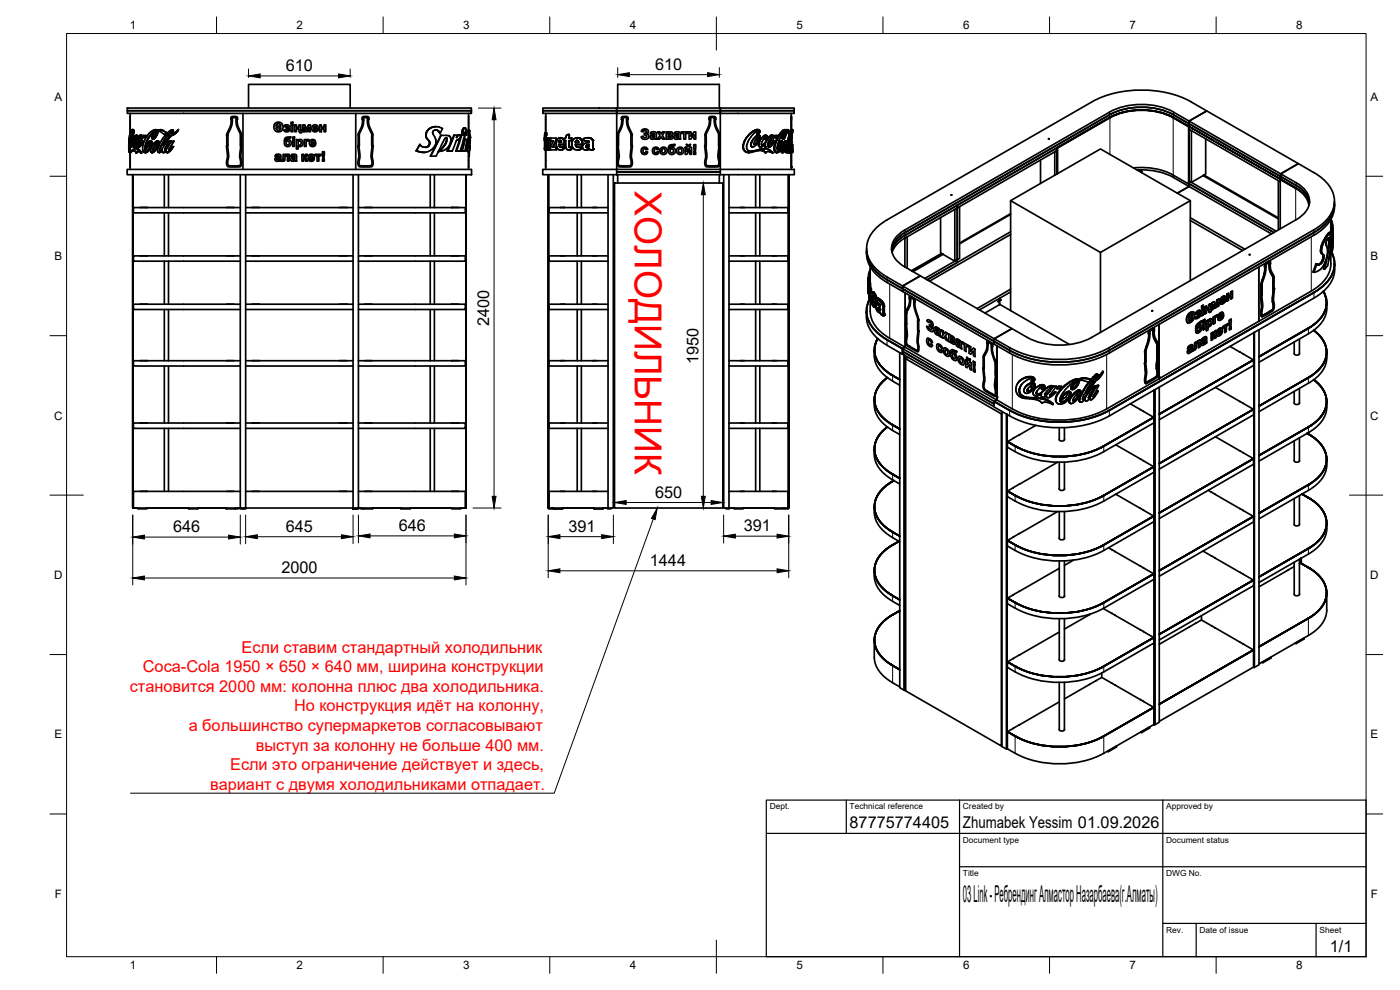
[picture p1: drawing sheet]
<svg xmlns="http://www.w3.org/2000/svg" width="420mm" height="297mm" viewBox="0 0 420 297" stroke-linecap="round" stroke-linejoin="round" font-family="sans-serif">
<defs><g id="words">
<text font-size="11.2" fill="#f00" x="190.5" y="57.4" transform="rotate(90 190.5 57.4)">ХОЛОДИЛЬНИК</text>
<text font-size="7" x="289" y="270.6">03 Link - Ребрендинг Алмастор Назарбаева(г.Алматы)</text>
<g font-size="4.9">
<text x="85.8" y="21.3">610</text>
<text x="196.6" y="20.9">610</text>
<text x="146.8" y="97.8" transform="rotate(-90 146.8 97.8)">2400</text>
<text x="209.6" y="109.3" transform="rotate(-90 209.6 109.3)">1950</text>
<text x="196.6" y="149.3">650</text>
<text x="51.9" y="159.7">646</text>
<text x="85.8" y="159.6">645</text>
<text x="119.7" y="159.3">646</text>
<text x="170.6" y="159.6">391</text>
<text x="223.2" y="159.4">391</text>
<text x="84.5" y="172">2000</text>
<text x="195" y="169.8">1444</text>
<text x="255" y="248.5">87775774405</text>
<text x="289" y="248.5">Zhumabek Yessim 01.09.2026</text>
<text x="399.1" y="285.7">1/1</text>
</g>
<g font-size="4.9" fill="#f00">
<text x="72.5" y="195.9">Если ставим стандартный холодильник</text>
<text x="42.9" y="201.8">Coca-Cola 1950 × 650 × 640 мм, ширина конструкции</text>
<text x="39" y="207.6">становится 2000 мм: колонна плюс два холодильника.</text>
<text x="88.3" y="213.5">Но конструкция идёт на колонну,</text>
<text x="56.6" y="219.4">а большинство супермаркетов согласовывают</text>
<text x="76.8" y="225.3">выступ за колонну не больше 400 мм.</text>
<text x="69.1" y="231.1">Если это ограничение действует и здесь,</text>
<text x="63.1" y="237">вариант с двумя холодильниками отпадает.</text>
</g>
<g font-size="3.5">
<text x="39" y="8.8">1</text>
<text x="89" y="8.8">2</text>
<text x="139" y="8.8">3</text>
<text x="189" y="8.8">4</text>
<text x="239" y="8.8">5</text>
<text x="289" y="8.8">6</text>
<text x="339" y="8.8">7</text>
<text x="389" y="8.8">8</text>
<text x="16.3" y="30.2">A</text>
<text x="411.3" y="30.2">A</text>
<text x="16.3" y="78">B</text>
<text x="411.3" y="78">B</text>
<text x="16.2" y="125.9">C</text>
<text x="411.2" y="125.9">C</text>
<text x="16.2" y="173.7">D</text>
<text x="411.2" y="173.7">D</text>
<text x="16.3" y="221.6">E</text>
<text x="411.3" y="221.6">E</text>
<text x="16.4" y="269.4">F</text>
<text x="411.4" y="269.4">F</text>
<text x="39" y="290.8">1</text>
<text x="89" y="290.8">2</text>
<text x="139" y="290.8">3</text>
<text x="189" y="290.8">4</text>
<text x="239" y="290.8">5</text>
<text x="289" y="290.8">6</text>
<text x="339" y="290.8">7</text>
<text x="389" y="290.8">8</text>
</g>
<g font-size="2.5">
<text x="231" y="242.9">Dept.</text>
<text x="255" y="242.9">Technical reference</text>
<text x="289" y="242.9">Created by</text>
<text x="350" y="242.9">Approved by</text>
<text x="289" y="252.8">Document type</text>
<text x="350" y="252.8">Document status</text>
<text x="289" y="262.9">Title</text>
<text x="350" y="262.9">DWG No.</text>
<text x="350" y="279.9">Rev.</text>
<text x="360" y="279.9">Date of issue</text>
<text x="396" y="279.9">Sheet</text>
</g>
</g></defs>
<!-- layer: Visible -->
<g fill="none" stroke="#000" stroke-width=".51">
<path d="M38.2 33.2h103.3v.8h-103.3zM38.2 32.4h103.3v.8h-103.3zM39 34.9v5M39 34.9h.1M39.1 34.9h-.1M39.1 34v5.8M39.2 39.4l-.5 2.5M39.3 39.3l-.1 .1M39.4 39.8l-.1 .3M39.4 39.8h.2M39.5 39.5l-.1 .3M39.5 39.5h.2"/>
<path d="M39.5 39l-.2 .3M39.5 39.4v.1M39.5 39.4h.3M39.6 39.8l-.1 .3M39.6 38.9l-.1 .1M39.6 39.3h.2zM39.7 39.3l-.2 .1M39.7 38.9h.1M39.7 39.5l-.1 .3M39.7 38.9h-.1M39.7 38.9l.4 .1M39.8 39.4l-.1 .1"/>
<path d="M39.8 39.4l-.1 .8M39.8 38.9h.2M39.8 38.9l.1 .1M39.9 39v.1M39.9 39h.2M39.9 39.2h.2M39.9 39.1v.2M39.9 39.6v.2M39.9 39.3h.3v.3M39.9 39.6h.3M39.9 39.5h.3M39.9 39.3l.1 .2"/>
<path d="M39.9 39.4v.2M40.1 39v.1M40.2 39.1v.2M40.2 39.6l-.1 .2M45.7 39.8h.2M45.9 39.8l-.5 .5M46.1 39.5h.2M46.2 39.5l-1 .9M46.3 39.5l-.4 .3M46.5 39.6a1.57 1.57 0 0 0-.8 2.1h.2M46.5 39.3l-.2 .2M46.5 39.3l-.4 .2"/>
<path d="M46.6 39.8l-.3 .3M46.6 39.3h.1M46.6 38.9l.3 .1M46.6 39.2l-.2 .1M46.6 38.9l-1.2 .5-1 1M46.6 38.9l.4 .1M46.7 39.8l-.3 .3M46.7 39.2h.2l-.4 .4M46.7 39.2l-.2 .1M46.7 38.9h.3M46.8 39.2h-.2M47 39h.1"/>
<path d="M47 39.4v.6M47 39.5l-.5 .3 .3-.2M47 39.4l-.1 .2M47.1 39l.1 .1M47.3 39.8l-.2 .4M47.4 39.8l-.2-.4v.4M47.4 39.8l-.1 .4M47.4 39.3l.4 .1M47.6 39.3h-.4M47.8 39.4h.2M48 39.4l1.5 1M48.1 38.9l.4 .1"/>
<path d="M48.1 38.9l.3 .1M48.1 38.9l-1 .1M48.5 39l.6 .2M48.5 39h.1M48.6 39.1h.1M48.6 39.1l.5 .1M48.9 39.2l1.1 .6M49.1 39.2l1 .6M50 39.8l-.5 .6 .6-.5M50 39.9h.1M50.8 39.9l-.6 .7M50.8 39.9h.1"/>
<path d="M50.9 39.9l-.6 .7M51.3 39.4l-.5 .5M51.4 39.4l-.5 .5M51.5 39.3h.1M51.5 39.3l-.2 .1M51.6 39h.2M51.6 39l-1.5 1M51.6 39h.3M51.6 39.3l-.3 .1M51.7 39.2v.1M51.7 39.3h-.2M51.7 39.3h-.1"/>
<path d="M51.7 39.3l-.2 .7M51.8 39l.1 .1M51.8 39h.1M51.8 39.9l-.3 .1M51.9 39.5l-.2 .4M51.9 39.3l.1 .2M51.9 39l.1 .1M51.9 39.3h.1M52 39.1h-.1M52 39.5l-.2 .4M52 39.1h.1M52 39.3v.2"/>
<path d="M52.7 39.6l-1.4 .5M52.8 39.9h.1M52.8 39.8l-.3 .3M52.9 39.9l-.4 .2M53 39.6l-.2 .3M53 39.6h.1M53.1 39.6l-.2 .3M53.3 39.3l-.3 .3M53.3 39.3l.2-.4-.8 .7M53.3 39.3h.1M53.3 39.3l-.2 .3M53.5 38.9h.1"/>
<path d="M53.6 38.9l-.3 .4M69.3 35.8l-.1 1.9-1.2 2.8 .1 3.1M69.4 35.5l-.1 .3M69.4 35.5h.1M69.7 35.8l-.2 2.1-1.1 2.5-.1 3.5 .3 3.2-.3 1.9 .3 .7h3.2l.3-.2 .1-.9-.3-1.5 .3-3.2-.1-3.2M69.7 35.3h1.1M69.7 35.3h.1M69.7 35.3v.5M70.8 35.3l.2 2.3 1.2 2.9M70.8 35.3h.1M71.1 35.5h.1M71.2 35.5l.1 2.1 1.3 2.9-.1 3.1"/>
<path d="M71.2 35.5l-.2-.5-1.2-.1-.4 .2v.4M72.9 34v16.8M74.6 32.4v-7.1h30.5v7.1M82.2 38.1a1.26 1.26 0 0 1 1-1.4h.9l.6 .5 .2 1-.2 .8-.7 .5h-1.1l-.5-.5-.2-.9M82.8 38.4h1.5l-.2 .4-.4 .3-.6-.1zM83 37.4l.8-.2 .5 .6h-1.5zM85.5 37.6h1.1l.2 .5-.4 .4 .4 .2M85.5 37.5l-.3 .5h.5l.1-.2M85.8 37.9l.5 .1-.4 .3 .1 .4M86 38.7h.3M86.8 38.7l.1 .5-.5 .3h-.9l-.4-.5 .5-.1 .5 .3 .3-.2-.1-.2M87.3 36.7h.6v.5h-.6z"/>
<path d="M87.3 37.5h.6v2h-.6zM88.4 37.5h.6v.7h.7v-.7h.6v1.6h.2v.8h-.5v-.4h-.3v-.8h-.7v.8h-.6zM90.8 37.5h.7l.5 1.4 .5-1.4h.7v2h-.5v-1.3l-.5 1.3h-.4l-.5-1.3v1.3h-.5zM93.9 37.7l.8-.3 .5 .3 .3 1h-1.4l.4 .5 .4-.3 .6 .1-.4 .4-.7 .2-.6-.3-.2-.9zM94.3 38l-.2 .3h.9l-.3-.4-.4 .1M95.9 37.5h.6v.7h.7v-.7h.6v2h-.6v-.8h-.7v.8h-.6zM106.8 34v16.8M108.8 35.5h.1M109.1 35.3l-.1 2.2-1.2 3-.1 3.4 .3 3.2-.2 2 .2 .6 1.3 .1 2.1-.1 .2-.6-.3-2.2 .4-3-.1-3.4-1.2-3-.1-2.2M109.1 35.3h1.2M109.1 35.3h.1M110.3 35.3h.1"/>
<path d="M110.6 35.5l.1 .3M110.6 35.5h.1M110.6 35.5l.1-.3-.4-.2h-1.2l-.4 .2v2.3l-1.3 3 .1 3.1M110.7 35.8v1.7l1.3 3-.1 3.1M128 39.7h.1M128 39.6l-.1 .4 .2-.4M128.1 39.4h.1M128.2 39.2l-.2 .4M128.3 39.2l-.2 .4M128.4 39h.1M128.4 39l-.1 .2M128.5 39l-.2 .2"/>
<path d="M128.6 38.8h.1M128.6 38.8l-.2 .2M128.7 38.8l-.2 .2M128.9 38.6l-.3 .2M128.9 38.6l-.2 .2M129.2 38.4h.1M129.3 38.4l-.4 .2M129.7 38.2h.1M129.7 38.2l-.4 .1M129.8 38.2l-.9 .4M129.8 39.7v.1M129.8 39.8l1 2.4"/>
<path d="M130.1 39.2l-.3 .5M130.3 38h.1M130.3 38l-.6 .2M130.3 38a3.7 3.7 0 0 1 2.5 .6l-.7 1.4M130.3 38l-.5 .2M130.7 39h.2M130.8 38h-.5M130.8 39h.1M130.9 39l.1 .1M130.9 39l-.8 .2M130.9 39l.5 .2M131 39l.3 .2"/>
<path d="M131.3 39.2h.1M131.3 39.2l.2 .1M131.4 39.2l.2 .1M131.5 39.3h.1M131.5 39.3l.1 .1M131.6 39.3l.1 .1M131.6 39.4h.1M131.6 39.4l.2 .2M131.7 39.4l.2 .3M131.8 39.6v.1M131.8 39.7h.1M131.8 39.7l.3 .4"/>
<path d="M131.9 39.7l.2 .4M138.6 39.7h.3M138.6 39.9h.3M138.6 39.6h.3M138.6 39.6l.2 .5M138.7 39.4h.2M138.7 39.4l-.1 .1M138.7 39.2v.2M138.8 39h.2M138.8 39l.1 .2M138.8 38.9h.3M138.9 39.6v.4h-.2"/>
<path d="M138.9 39.4v.1M138.9 38.7h.2M138.9 40l.1 .1M138.9 38.7l-.1 .3M139 38.6h.2M139 38.6l-.1 .1M139.1 38.8l-.2 .6M139.1 38.5h.2M139.1 38.5l-.1 .1M139.2 38.7l-.1 .2M139.2 38.6v.1M139.3 38.4h.3"/>
<path d="M139.3 38.5v.1M139.4 38.4h-.2M139.5 38.4l.3 .2-.1 .8M139.5 38.3l-.1 .1M139.7 39.4l-.5 .8M139.8 39.7h.2M140.6 34.9l.1 5.9M140.6 34v5.1M140.6 39.4v1.1M140.7 39.1l-.9 .6-.1 .8M140.7 39.1l-.2 2.6M140.7 39.1l-.6 .6-.2 .9-.3-.1"/>
<path d="M140.7 39.1l.1 .1M140.7 38.9l.3 .3M140.7 39.3l.3-.1v1.4M140.8 39.2l-.1 1.5M162.9 33.2h22.2v.8h-22.2zM162.9 32.4h22.2v.8h-22.2zM163.7 39.8l-.3 .8M163.7 39.8h.1M163.7 39.8l.3 .1M163.7 39.8l.1 .1M163.8 34.9l-.1 4.9M163.8 34v5.8"/>
<path d="M163.8 39.9h.3M163.8 39.9v.5M163.9 39.8h.1M164 39.8l.1 .1M164.1 39.9v.4h-.3M185.1 33.2h31.1v.8h-31.1zM185.1 32.4h31.1v.8h-31.1zM185.1 34v16.8h31.1v-16.8M185.4 32.4v-7.1h30.5v7.1M186.6 35.4h.1M186.6 35.5l-.2 2.1-1.2 2.9 .1 3.1M186.6 35.5h.1"/>
<path d="M186.9 35.3l.1 .7M186.9 35.3h1.1M186.9 35.3h.1M187 36.1l-.2 1.5-1.2 2.9-.1 3.4 .3 3.1-.3 2 .3 .7h3.2l.3-.2 .1-1.1-.3-1.8 .3-2.7v-3.4M188 35.3l.2 2.4 1.2 2.8M188.1 35.3h.1M188.4 35.5l.2 2.2 1.2 2.8v3.3l-.3 2.9 .3 2.4-.5 .9-3.5 .1-.4-.4-.2-.9 .3-2.2-.2-2.9M188.4 35.5h.1M188.4 35.4l-.1-.4-.8-.1-.8 .1-.1 .4M188.4 35.4h.1M195.5 39.7l.9-.2 .5 .3 .2 1.9h-.5l-.1-.2-.5 .3-.6-.1-.3-.4 .1-.5 1.3-.5M195.5 39.6l-.3 .5 .5 .1 .5-.2 .2 .3"/>
<path d="M197.3 39.6h.7l.4 .6 .4-.6h.7l-.7 1 .8 1.1h-.7l-.5-.6-.4 .6h-.7l.8-1.1zM200.5 39.9l.8 .1v.4l-.8 .1zM202.6 39.7l1.2-.1 .3 .2 .1 .5M202.7 39.6l-.3 .5 .5 .1 .5-.2 .2 .3M204.5 39.6h2v.4h-.7v1.7h-.6v-1.7h-.7zM206.8 39.6h.6v1.3l.8-1.3h.6v2.1h-.5v-1.3l-.9 1.3h-.6zM212.8 35.8l-.1 1.8-1.2 2.9 .1 3.1M212.9 35.5l-.1 .3M212.9 35.5h.1M213.2 35.8l-.1 1.9-1.2 2.8-.1 3.4 .4 3.1-.3 2 .2 .7h3l.5-.2 .2-.8-.3-2.1 .3-2.7-.1-3.2M213.2 35.3h1.2M213.2 35.3h.1"/>
<path d="M213.3 35.3l-.1 .5M214.4 35.3l.1 2.5 1.2 2.9M214.4 35.3h.1M214.7 35.5l.2 2.2 1.2 2.8-.1 3.1M214.7 35.5h.1M214.7 35.5l.1-.2-.3-.3-1.1-.1-.5 .2v.4M216.2 33.2h22.1v.8h-22.1zM216.2 32.4h22.1v.8h-22.1zM225.2 40l-.4 .3M225.3 40l-.4 .3M225.5 39.7h.1M225.6 39.7l-.4 .3"/>
<path d="M225.9 39.5l-.6 .5M225.9 39.4l-.3 .3M226.2 39.3l-.3 .1M226.2 39.3l-.2 .1M226.5 39.1h.1M226.5 39.1l-.3 .2M226.6 39.1l-.3 .2M226.9 39l-.4 .1M227.1 38.9l-.3 .1M227.2 39.9h.1M227.4 38.9h.1M227.4 39.7h.1"/>
<path d="M227.4 38.9h-.2M227.5 38.9l.6 .4M227.5 38.9l-.9 .2M227.5 39.7l-.2 .5M227.6 39.2l.1 .2M227.6 39.6l-.4 .4M227.6 39.6l-.1 .1M227.7 39.2l.1 .1M227.7 39.3h.1M227.7 39.2l-.8 .3-1 .9M227.7 39.5h.1M227.7 39.4h.1"/>
<path d="M227.7 39.5l-.2 .1M227.7 39.4v.1M227.8 39.3v.2M227.8 39.5l-.2 .1M228 39.8l-.3 .4M228 39.3v.5M234.4 39.7h.2M234.4 39.7l-.5 .7M234.6 39.7l-.5 .7M234.6 39.5l.3-.1-.3 .3M234.6 39.4l-.2 .3M234.8 39.3h.3"/>
<path d="M234.9 39.2l-.2 .2M235 39.1h.2M235.1 39.2l-.2 .2M235.1 39.9h.3M235.2 39h.2l-.2 .1M235.2 39.9l-.3 .7M235.2 39.1l-.1 .2M235.4 39.6l-.2 .3M235.4 39.9l-.2 .3M235.4 38.9l-.5 .3M235.6 39.6l-.2 .3M235.6 39.3l-.2 .3h.1"/>
<path d="M235.6 39.3h.2M235.6 38.9l-.3 .1M235.7 38.9l.2 .1M235.7 39.2l-1.6 2.3M235.7 38.9l-.3 .1M235.8 39.2h-.1M235.8 39.2h.1M235.8 39.2l-.2 .4M235.9 39.4l-.3 .6h.2M235.9 39h.2M235.9 39h.1M235.9 39.7v.3"/>
<path d="M235.9 39.4l-.6 1-.2 1M236 39.3l-.1 1.2-.5 1M236 38.9h.4M236 39.3h.1M236.1 38.9l-.2 .1M236.1 39.3h.1M236.1 39h-.2M236.2 39.3h-.2M236.2 39.3l.2 .1M236.2 38.9h-.1M236.3 39.4h-.2h.3M236.3 39.7l.6 .5"/>
<path d="M236.4 39.4l.1 .3-.3-.3M236.4 38.9l.3 .1M236.4 38.9l-.3 .1M236.6 39.7l.3 .5M236.7 39.1a1.13 1.13 0 0 1 .3 1.3l-.1-.2M237.2 39.5h.2M237.2 39.5l-.1 .2M237.3 39.1h.2M237.3 39.1l-.1 .4M237.3 39v.1M237.4 39h.1M237.4 39.5l-.4 1.2"/>
<path d="M237.4 40h.2M237.4 40h.1M237.4 39.9l-.2 .7M237.5 34v5v-3M237.5 35.5h.1M237.5 38.8h.1M237.5 35.8v.1M237.5 39.6h.1M237.5 35.5v3.5M237.5 34.9v.6M237.5 35v.5M237.5 34.9v.1"/>
<path d="M237.6 39.4l-.2 .5M237.6 39l-.2 .5M237.6 39h.1M237.6 39.3h.1M237.6 39h-.3M237.6 39.3v.3M237.6 39.6v.4M237.6 39.3v.1M237.6 39.9h.1M237.7 39l-.1 .9M237.7 38.9h.2M237.7 39.6h.1"/>
<path d="M237.7 38.9v.1M237.8 39.6l-.2 .3M237.9 39.2l-.1 .4M237.9 39.3v-.4v.4h-.3M237.9 39.3l-.2 1M333 35.3l-15.8 9v7.9M333 35.3l-61.4 35.3 15.7-9M333 33.7l-61.4 35.3M333 35.3a21.3 21.3 0 0 1 19.2 0M333 33.6a21.3 21.3 0 0 1 19.2 0M352.2 35.3l4.6 2.7v17.1M352.2 35.3l4.6 2.7v.8"/>
<path d="M352.2 35.3l4.6 2.7v-.9M352.2 33.7l4.6 2.6v.8l-4.6-2.6 4.6 2.6M352.2 34.5a21.3 21.3 0 0 0-19.2 0l-61.4 35.3M356.7 38a25.7 25.7 0 0 0-9.8-4.5 21 21 0 0 0-13.8 1.9l-15.7 9v7.7M356.7 38v17.2l-4.6-2.7a20.3 20.3 0 0 0-11.9-2.1M356.8 36.3l27.5 15.9v.8l-27.5-15.9zM356.8 38.8l.7 .4v15.5l-.7-.4zM356.8 38h-.1M38.2 50.8h103.3v1.6h-103.3zM38.6 44.7l.1 .2M38.6 44.7h.1M38.6 44.3l.1 .7"/>
<path d="M38.7 44.9h.1M38.7 45l.2 .8M38.7 42.6v1.7M38.7 42.5v.2M38.7 42.1h.1M38.7 42h.1M38.7 42v.1M38.7 42.1v.4M38.7 41.8v.2M38.7 41.8h.1M38.7 41.9v.7M38.7 41.6v.2"/>
<path d="M38.8 41.5v.1M38.8 44v.3M38.8 43.7h.2v.3h-.2zM38.8 44.6h.2M38.8 44.4h.2M38.8 44.6v.3M38.8 44.4v.2M38.8 43.4h.2M38.8 43.3v.4M38.8 44.9l.1 .3M38.8 42.9h.3M38.8 42.9v.4"/>
<path d="M38.8 45.1h.3M38.9 42.4l-.1 .5M38.9 42.4h.2M38.9 45.2v.1M38.9 45.2h.2M38.9 41.9h.2M38.9 45.3h.3M38.9 45.3l.1 .1M38.9 41.9v.5M39 45.3v.1M39 45.4h.1M39 45.7l-.1 .1"/>
<path d="M39 44.4v.2M39 44v.4M39 41.1l-.1 .8M39 44.6l.1 .3h-.3M39 43.2v1.6M39 45.8v2.4M39 41.1h.3M39 43.4v.3M39 43.4v.2M39 44.9l.1 .2M39.1 43.6v.3M39.1 42.9l-.1 .4"/>
<path d="M39.1 48.2v1.9M39.1 42.6v.3M39.1 43.9v1.2M39.1 45.8v5M39.1 43.9v.2M39.1 45.1v.1M39.1 42.4v.5M39.1 45.2v.1M39.1 44l.1 .1M39.2 45.6l-.2 .1M39.2 41.9l-.1 .5M39.2 44.1h.2"/>
<path d="M39.2 45.6h.2M39.2 45.3h.1M39.2 40.4l-.2 .7M39.2 45.4h-.1M39.2 45.7v.1M39.2 45.7l-.3 .1M39.3 41.1l-.2 .8M39.3 40.1l-.1 .3M39.3 40.1h.2M39.3 43.1h.2M39.3 43.9l-.1 .2M39.3 43.1v.1"/>
<path d="M39.3 42.9v.2M39.3 42.9h.2M39.3 43.9h.2M39.3 43.3h.1M39.3 43.3h.2M39.3 43.2v.2M39.3 42.7v.2M39.3 42.7h.2M39.4 43.8h.2M39.4 41.3l-.3 2.1M39.4 43.8l-.1 .1M39.4 43.4h-.1"/>
<path d="M39.4 45.6l-.2 .1M39.4 42.3h.2M39.4 42.3l-.1 .4M39.4 40.4l-.1 .7M39.4 44.1h.1M39.5 43.6l-.1 .2M39.5 43.6h.2M39.5 40.9l-.1 .4M39.5 45.3h.2l-.3 .3M39.5 40.1l-.1 .3h-.2M39.5 43.9l-.1 .2M39.5 41.7l-.1 .6"/>
<path d="M39.5 41.7l.1 .1M39.5 42.9v.2M39.6 42.7l-.1 .2M39.6 42.9l-.2 .5M39.6 41.8v.5M39.6 43.8l-.1 .1M39.6 41.4l.2 .2zM39.6 42.3l-.1 .4M39.6 41.6l.1 .1M39.6 41.7l.1 .1M39.6 41.7h.2M39.6 40.2l.1 .1"/>
<path d="M39.7 40.3h.1M39.7 42.9h.1M39.7 43.6l-.1 .2M39.7 42.9l-.1 .3M39.7 42.1h.1M39.7 41.8l.1 .1M39.7 45.2h.2M39.7 41.9h.1M39.7 45.2l-.5 .4M39.7 41l.2 .1M39.8 42.1v.1M39.8 42.2l-.2 .7"/>
<path d="M39.8 41.9h.1M39.8 43.2h-.2l-.1 .4M39.8 43.2l-.1 .4M39.8 40.2h.2M39.8 43.2h.1M39.8 40.9l-.1 .3M39.8 40.9h.1M39.8 40.6l-.3 .3M39.8 40.6h.1M39.8 40.6h.3M39.8 41.6h.1M39.8 42.2l-.1 .7"/>
<path d="M39.8 42.2l.2-.1-.2 .8a.79 .79 0 0 0 .5 1.2M39.9 52.4l-.1 100zM39.9 52.4v100M39.9 40l.2-.2h-.2l-.2 .5M39.9 42.2h.1M39.9 41.7l-.1 .2M39.9 41.1l-.1 .3M39.9 41.1l-.3 .3M39.9 41.3v.4M39.9 45.2h.2M39.9 40.6h.2M39.9 40.6l.1 .2"/>
<path d="M39.9 45.2h-.2M39.9 45.2l-.2 .2M39.9 41.6h.2M39.9 40.8h.3M39.9 40.7l.1 .2M39.9 41.6v.3l.2-.2M40 41.3l-.1 .3M40 41.1h.2M40 40.9h.2M40 40.3h-.3M40 40.9v.2M40 40.3h.1"/>
<path d="M40 41.1v.2h.2M40.1 40l-.1 .3M40.1 45.1l.5 .3 .2 .5M40.1 40.6l.1 .1M40.1 45.1l-.2 .1M40.1 45.2h-.1M40.1 44.1h.1M40.1 43.2l.3 .2M40.2 43.2h.2M40.2 43h.2M40.2 43.3v.2M40.2 40.7v.2"/>
<path d="M40.2 43v.2M40.2 43.5h.2M40.2 43.5v.1M40.2 45.2h-.1M40.2 40.9v.2M40.2 41.1v.2M40.2 41.3v.2M40.2 43.6h.1M40.2 42.6v.4M40.2 42.6h.2M40.3 43.9l-.1 .2M40.3 43.9h.3"/>
<path d="M40.4 43.2v.1M40.4 43v.2M40.4 43.3v.2M40.4 41.9h.2M40.4 41.9l-.2 .7M40.4 43.7h.3M40.5 42.6l-.1 .4M40.5 43.4l-.2 .2M40.5 43.7l-.2 .2M40.5 44l-.2 .1M40.5 41.6h.2M40.5 41.6l-.1 .3"/>
<path d="M40.6 43.9l-.4 .2M40.6 43.5h.1M40.6 43.5l-.1 .2M40.6 41.9l-.2 .7M40.6 44.6l-1.4 .8M40.6 44.6l.7 .2M40.7 41.3l-.2 .3M40.7 43.7l-.1 .2M40.7 43.5l.1-.3-.2 .3M40.7 43.5l.2 .6M40.7 41.6l-.1 .3M40.7 43.6v.1"/>
<path d="M40.7 41.7l.1 .1M40.8 44.6h.4M40.8 41.4l-.1 .2M40.8 41l-.1 .3M40.8 41h.2M40.8 40.6h.4M40.8 40.6l.3 .2M40.8 40.6l-.7 1.1M40.9 45.7h.2M40.9 45.7l-.1 .2M41 40.9v.2M41 40.9l-.2 .1"/>
<path d="M41 41l-.4 .3M41 41.1l-.2 .6M41 44.6h.2M41 41.6h.3M41 41.6l-.2 .2M41 45.5h.3M41 40.6h.2M41 45.5l-.1 .2M41.1 40.7h.2M41.1 44l-.2 .1M41.1 44h.2M41.1 41.3h.2"/>
<path d="M41.1 40.8h.2M41.1 40.8v.1M41.1 41.3l-.1 .3M41.1 40.9h.2M41.1 44.7l.4 .1M41.1 40.9l.1 .2M41.1 45.7l-.3 .2M41.2 41.8l-.3 .1M41.2 45.5h.2M41.2 43.3h.2M41.2 43.1v.2M41.2 45.4l-.2 .1"/>
<path d="M41.2 45.4l.6 .2 .5 .3-.1-.2M41.2 40.6l.1 .2M41.2 44.6l.5 .3M41.2 43.4h.1M41.2 41.8l-.7 1.6M41.2 43h.2M41.2 43v.2M41.3 41.6l-.1 .2M41.3 43.8l.1 .1M41.3 43.8l-.2 .2M41.3 45.5l-.2 .2M41.3 44.8l.2 .1"/>
<path d="M41.3 42.6l-.1 .4M41.3 40.8l.1 .1M41.3 41.3l-.1 .3M41.4 40.9v.2M41.4 41.1h-.2l-.1 .2M41.4 41.1l-.1 .2M41.4 43.8v-.3l-.1 .3M41.4 45.4l-.1 .1M41.4 43.9l.2 .2M41.4 43.9l-.5 .2M41.4 43v.2h-.2M41.4 45.4h.1"/>
<path d="M41.5 42l-.2 .6h.2l-.1 .4M41.5 42h.2M41.6 42.8l-.4 .6M41.6 45l.5 .3M41.6 45l.3 .3M41.7 44.8l.1 .2M41.7 44.9h-.2l.1 .1M41.7 42l-.2 .6M41.8 44h.2M41.8 44l-.2 .1M41.8 45.3h.3M41.8 45.3l.2 .2"/>
<path d="M41.9 41.3h.2M41.9 41.3l-.4 .7M41.9 43.4h.1M41.9 43.8l-.1 .2M41.9 43.8h.2M41.9 43.1h.3M41.9 43.1v.1M42 41.1l-.1 .2M42 41.1h.2M42 44l-.4 .1M42 45.5h.3M42 45.5l.5 .2"/>
<path d="M42.1 41l-.1 .1M42.1 43.3l-.2 .1M42.1 41h.1M42.1 45.3l.2 .2M42.1 41.3l-.4 .7M42.1 43.6h.2M42.1 43.6l-.2 .2M42.1 40.6h.3M42.1 43.8l-.1 .2M42.1 43.2l-.2 .2M42.1 40.9v.1M42.2 40.9h.1"/>
<path d="M42.2 41.1l-.1 .2M42.2 41h.1M42.3 41l-.1 .1M42.3 41l-.7 1.8M42.3 45.5l.3 .4M42.3 43.3l-.2 .3M42.3 43.6l-.2 .2M42.3 46h.3M42.4 40.8l-.3-.2-.3 .1-.6 1.1M42.4 40.6h.1M42.4 40.7v.1M42.4 40.6l.1 .1"/>
<path d="M42.5 43.3l-.2 .3M42.6 42.8l-.3 .4M42.6 42.8h.2M42.8 42.4l-.2 .4M42.8 42.8l-.3 .4-.2 .1M42.8 42.8l.2-.4h-.4l-.4 .7M42.8 44.7a.85 .85 0 0 0 .7 1.1M42.9 40.7l-.9 2.4M43 41.3h.6M43 41.3l.3-.6h.6l-.3 .6M43.1 40.7h-.8M43.1 42.9l-.3 1.9"/>
<path d="M43.1 40.7l-.9 2.4M43.5 44.5v.3M43.5 44.2l.1 .3zM43.5 44.8l.1 .2M43.5 44.8h.1M43.5 45.8h.3M43.5 43.8v.4M43.6 45h.1M43.6 45l.2 .2M43.6 44.5l.1 .5M43.6 45.1l.3 .1M43.7 43.3h.1"/>
<path d="M43.7 41.6l-.6 1.3M43.7 45.8h-.2M43.7 43.3v.5M43.7 43.8l-.1 .4M43.7 45l.1 .2M43.8 40.7l-.3 .6M43.8 43.3l-.1 .5M43.8 45.2h.1M43.8 45.7h.2M43.8 45.8h-.1M43.8 45.7l-.1 .1M43.8 44.5h.1"/>
<path d="M43.9 42.7h.1M43.9 42.7l-.2 .6M43.9 45.2h.1M44 45.7l-.2 .1M44 44.2h.2M44 44.2l-.2 .3M44 42.7l-.2 .6M44.1 45.6h.2M44.1 45.6l-.3 .1M44.1 42.1l-.2 .6M44.2 44.2l-.4 .3M44.2 44l-.2 .3"/>
<path d="M44.2 44h.2M44.3 45.6l-.3 .1M44.3 45.5l-.2 .1M44.3 45.5h.1M44.3 45.1l-.5 .1M44.4 44l-.2 .3M44.4 45.4l-.1 .1M44.4 43.9h.1M44.4 43.9l-.2 .1M44.4 40.4l-.7 1.2M44.5 45.3l-.2 .2M44.5 45.3h.1"/>
<path d="M44.5 41.5h.1M44.5 41.5l-.2 .6M44.5 43.9l-.1 .1M44.6 43.8h.1M44.6 43.5l-.2 .4M44.6 41.5l-.6 1.2M44.6 43.5h.1M44.7 43.2h.2M44.7 44.9h.2M44.7 43.1l-.1 .4M44.7 44.9l-.2 .3M44.7 43.5l-.2 .4"/>
<path d="M44.8 42.9l-.1 .3M44.9 42.9h.1M44.9 40.8l-.4 .7M44.9 43.1l-.2 .4M44.9 44.9l-.5 .6M45 42.8l-.2 .1M45 42.8h.1M45 40.9l-.4 .6M45 44.5l-.3 .4M45 44.5h.1M45.1 44l-.8 1.1M45.1 42.7l-.1 .1"/>
<path d="M45.1 42.8l-.2 .4M45.1 42.7h.1M45.2 44.5l-.3 .4M45.2 44.2l-.2 .3M45.2 42.3h.1M45.2 44.2h.1M45.2 42.3a2.17 2.17 0 0 0-1.4 2.2M45.2 42.6l-.1 .1M45.2 42.7l.1 .1M45.2 42.7l-.1 .1M45.2 42.7h.1M45.2 40.4l-.2 .5"/>
<path d="M45.3 40.4h.1M45.3 42.3l.1 .1M45.3 42.3h-.1M45.3 44.2l-.1 .3M45.3 43.8l-.1 .4M45.3 43.8h.2M45.4 42.8l-.3 1.2M45.4 40.4l-.4 .5M45.4 42.4h.2M45.4 42.4l.1 .5M45.4 42.3l.2 .1M45.4 43.5h.2"/>
<path d="M45.4 43.4l-.1 .4M45.5 43.8l-.2 .4M45.5 42.6h.1M45.5 43.1h.2M45.5 42.9h.2M45.5 43.1v.3M45.5 42.9v.2M45.6 45.8h.1M45.6 42.4v.2M45.6 43.4l-.1 .4M45.7 42.6v.2M45.7 43.1l-.1 .3"/>
<path d="M45.7 42.9v.2M45.7 41.1h.2M45.7 41.4l.2 .1M45.7 41.4h.1M45.7 45.8h.1M45.8 41.1l-.1 .2M45.8 40.9h.2M45.9 45.7l-.3 .1M45.9 41.1v.3l-.2-.1M45.9 45.7h.1M45.9 41.4h.1M45.9 44.8l.1 .1"/>
<path d="M45.9 44.8v.1M45.9 41.4l.1 .1M45.9 45h.1M45.9 44.6h.1M45.9 44.7v.1M46 45l.1 .1M46 45h.1M46 45.7l-.3 .1M46 45.7l.1-.1-.2 .1M46 44.4l-.1 .2M46 40.5h.2M46 40.4l-.3 .7"/>
<path d="M46.1 44.7l-.1 .1M46.1 45v.1M46.1 44.4l-.1 .2M46.1 41.6l-.2 .1M46.1 41.7h-.1M46.1 41.7h-.2M46.2 40.4l-.3 .7M46.2 44h.1M46.2 44l-.2 .5 .3-.5M46.2 45.4l-.2 .2M46.2 45.4h.1M46.3 41.6l-.2 .1"/>
<path d="M46.3 45.4l-.2 .2M46.4 41.5l-.3 .1M46.4 40.1l-.4 .3M46.4 40.1l-.2 .3M46.4 45.2l-.2 .2M46.4 45.2h.1M46.5 43.4l.5 .5-.8 1.2M46.5 43.4l-.3 .6M46.5 45.2l-.2 .2M46.6 43.5l-.3 .5M46.6 41.3l-.2 .2M46.7 44.9l-.3 .3"/>
<path d="M46.7 42.5l-.1 .1a2.9 2.9 0 0 0-1.2 3.1l.2 .1M46.8 43.2v.1M46.8 43.3h.1M46.8 41h.1M46.8 43.3v.1M46.8 40.9l-.5 .6M46.8 43h.1M46.8 44.9l-.3 .3M46.8 43.4l.3 .3M46.8 43.4l.4 .3M46.8 43.2l.1 .1M46.9 43.3v.1"/>
<path d="M46.9 42.8h.1M46.9 40.9l-.4 .4M46.9 42.8l-.1 .4 .1-.2M46.9 44.6h.1M46.9 43.6h.1M47 42.4l-.3 .1M47 40a1.36 1.36 0 0 1-1.2 1.5M47 40.5h.1M47 40.5l-.2 .5M47 42.8l-.1 .2M47 42.7l-.1 .1M47 42.7h.1"/>
<path d="M47.1 43.7h.1M47.1 40.5l-.2 .4M47.1 42.7l-.1 .1M47.1 40.2h.2M47.1 40.2l-.1 .3M47.2 42.3h.2M47.2 42.3h-.2M47.2 44h.1M47.2 44l-.5 .9M47.3 42.6l-.2 .1M47.3 40.2l-.2 .3M47.3 42.6l.1 .1"/>
<path d="M47.3 42.6l-.3 .1M47.3 45.2l.1 .4 .4 .2M47.3 45v.3M47.4 44.8l-.1 .2M47.4 44l-.7 .9M47.4 42.7l-.2 1M47.4 42.3l.1 .1M47.5 42.4h.1M47.5 43.2h.1M47.6 43.2l-.1 .5M47.6 42.6h.1M47.6 43.9l-.2 .8"/>
<path d="M47.6 43.9l-.2 .1M47.6 42.6v.2M47.6 43.9l-.3 .1M47.6 42.8l-.1 .4M47.6 42.4l.1 .1M47.6 42.4h-.2l.2 .1M47.6 42.8h.1M47.7 43.2l-.2 .5M47.7 42.6l-.1 .1M47.7 42.6v.2M47.7 42.8l-.1 .4M48 44.9h.1"/>
<path d="M48 44.9v.1M48 45.7l-.2 .1M48 45.7h.1M48 44.6h.1M48 44.6v.3M48 45h.1M48 45l.1 .1M48 45.1h.2M48.1 45.1h.1M48.1 45.7l-.3 .1M48.1 44.9v.1M48.1 44.6v.3"/>
<path d="M48.1 45.2h.1M48.1 45l.1 .1M48.1 44.2h.1M48.2 45.1h.1M48.2 44.2l-.1 .4M48.3 45.5h.1M48.3 45.4l.3-.3-.2 .3M48.3 45.4l-.3 .3M48.3 43.9l-.3 .7M48.4 43.7l-.2 .2M48.4 43.9l-.2 .3M48.4 45.4l-.3 .3"/>
<path d="M48.4 43.6v.1M48.5 43.6l-.1 .1M48.6 45.3l.1 .3 .3 .2M48.8 43.1l.4-.7-.5 .8M48.8 43.3l-.4 .3M48.9 43.3h.1M49.1 43l-.3 .3M49.1 43h.2M49.2 43.8l-1 1.4M49.2 45.7l-.2 .1M49.2 45.7h.1M49.2 43l-.9 .8"/>
<path d="M49.3 52.4v9.9M49.3 45.7l-.3 .1M49.4 41.8h.1M49.4 45l.1 .1M49.4 44.9v.1M49.4 45h.1M49.4 44.9h.1M49.5 45.1h.1M49.5 44.6h.1M49.5 44.9v.1M49.5 44.6l-.1 .3M49.5 45l.1 .1"/>
<path d="M49.5 45.5l-.3 .2M49.5 45.5l.3-.3 .1 .5 .2 .1M49.5 45.5h.1M49.6 45.1h.1M49.6 44.6l-.1 .3M49.6 45.5l-.3 .2M49.7 41.3h.1M49.7 42.5h.1M49.7 42.5l-.5 .6M49.8 42.5l-.6 .5M49.8 44l-.3 .6M49.8 44h.1"/>
<path d="M49.8 45.3l-.2 .2M49.9 44l-.3 .6M50.1 42.7l-.9 1.1M50.1 40l-1.1 1.3-1.5 2.5M50.1 43.5h.1M50.1 43.5l-.3 .5M50.2 40.6l-1.1 1.7M50.2 40.6h.1M50.2 43.5l-.3 .5M50.3 45.8h-.2M50.3 40.6l-1.1 1.7M50.4 45.7l-.2 .1"/>
<path d="M50.4 45.8h-.3M50.4 45.7h.1M50.4 45.7l-.1 .1M50.4 41.7l-.7 .8M50.4 41.7h.1M50.5 42.4l-.4 .3M50.5 43h.1M50.5 43l-.4 .5M50.5 45.7l-.1 .1M50.6 52.4v9.9M50.6 43l-.4 .5M50.6 45.1h.1"/>
<path d="M50.6 45.6l-.2 .1M50.7 45h.1M50.7 45l-.1 .1M50.7 44.8l-.1 .2M50.7 45.1h.1M50.7 45v.1M50.7 45.6l-.2 .1M50.8 41.3h.1M50.8 42.7l-.3 .3M50.8 42.8h.1M50.8 44.8v.2M50.9 45.4h.1"/>
<path d="M50.9 45.4l-.2 .2M50.9 40.1l-.5 .6 .4 .1M50.9 42.8l-.3 .2M50.9 42.7h.2M51 42.7h-.2M51 45.4l-.3 .2M51 42.3h.2M51 42.3l.2 .1M51 42.3l-.5 .1M51.1 42.7h-.2M51.1 42.3h.1M51.1 42.7h-.1"/>
<path d="M51.1 42.7h.1M51.1 45.2l-.2 .2M51.1 45.2h.1M51.1 40.8l-.2 .1-2.3 2.3M51.1 40.8l-1.3 1.7M51.1 40.8l-.7 .9M51.2 42.3l.1 .1M51.2 42.4h.1M51.2 42.7v.1M51.2 42.8l-1.6 2.3M51.2 40.7h.1M51.2 40.7l-.4 .1"/>
<path d="M51.2 45.2l-.2 .2M51.3 40.1h-.4M51.3 42.4l.1 .1M51.4 44.4l-.7 .7M51.5 44.6l-.4 .6M51.5 44.6h.1M51.6 40.6l-.4 .1M51.6 44.6l-.4 .6M51.7 44h.3M51.9 40.5h.1M52 44l-.5 .6M52 44h.1"/>
<path d="M52.1 44l-.5 .6M52.1 44h-.4l-.3 .5M52.1 42.4l-1.4 2.4M52.1 42.4h-.7l-.1 .2-.2-.2M52.2 40.3l-1 .4M52.2 40.4l-.6 .2M52.5 40.1l-.3 .2M52.5 40.1h.1M68.1 43.7l.2 3.1-.3 2.6 .4 .6 .9 .1h2.6l.5-.5 .2-1.1-.3-2 .2-2.8M68.1 43.6h.1M72.1 52.4v100h1.6v-100M72.2 40.5v.2"/>
<path d="M72.5 43.6h.1M83.8 47.5h-.7v.4l.4 .1 .3-.5M83.8 47l-.5 .1M84.3 47l.1 1.4h-.5l-.1-.3-.8 .3-.4-.3-.1-.6 .7-.4M84.3 47l-.1-.5-.5-.2h-.8l-.4 .5 .5 .1 .4-.2 .4 .3M85 47.5l-.1 .4h-.3v.5h.6l.2-.3 .1-1.4h.8v1.7h.5v-2.1h-1.8v1.2M85.8 41.8l.4-.3h.9l.2-.5-1.2 .2-.5 .2-.3 .7 .1 1a.99 .99 0 0 0 1.3 .8l.5-.4 .2-.9-.3-.5-.5-.2-.5 .1-.4 .3 .1-.5M86 43.4a.57 .57 0 0 1-.1-.8 .57 .57 0 0 1 .7-.2l.2 .4-.1 .5-.2 .2-.5-.1M87.9 41.9h.5v2h-.5zM87.9 41.1h.5v.5h-.5zM88.5 47.4l-.3 .6-.4-.1 .1-.4h.6M88.5 47l-1.2 .4-.1 .5 .2 .4 .6 .1 .5-.3 .1 .3h.5l-.1-1.4"/>
<path d="M89 47l-.2-.6-.4-.1h-.8l-.4 .5 .5 .1 .4-.2h.3l.1 .3M89.6 42.4l.4-.1 .3 .2 .1 .7-.3 .3-.6-.2zM89.8 43.9l-.3-.2v1h-.6v-2.8h.6v.3l.4-.3h.4l.6 .5-.1 1.1-.5 .4h-.5M91.3 41.9h1.4v.4h-.8v1.6h-.6zM91.6 47.3l.7 1.1h-.6l-.5-1M91.8 46.9l.4-.2v-.4l-.5 .1-.6 .7v-.8h-.5v2.1h.5v-.9M91.8 46.9l-.2 .4M92.7 46.5l.9-.2 .5 .3 .3 .9h-1.4l.4 .5 .4-.3 .5 .1-.3 .5-.7 .1-.7-.3-.1-1zM93.1 46.8l.5-.1 .2 .4h-.8zM93.2 42.1l.8-.2 .6 .4 .2 .8h-1.4l.3 .5 .5-.3 .5 .1-.4 .5-.7 .1-.6-.4-.1-.9zM93.4 42.7l.3-.4h.4l.1 .4h-.8M94.5 46.3h1.9v.4h-.7v1.7h-.5v-1.7h-.7z"/>
<path d="M96.8 45.5h.5l-.1 2.1h-.3zM96.8 47.8h.5v.6h-.5zM106 52.4v100h1.6v-100M107.5 43.6h.1M111.9 43.6l-.2 3.4 .3 2.4-.4 .6-1 .1h-2.6l-.5-.5-.1-1 .3-2-.2-2.9M124.9 45.3h.1M124.9 45.2l.6 .2M125 45.2l2 .5M125.5 45.5h.1M125.5 45.4l.7 .2M126 43.4l-1.1 1.8M126 43.4l.6 .6 .9 .2"/>
<path d="M126 43.4l-1 1.8M126.2 45.6h.1M126.2 45.6l.7 .1M127.4 45.7h.1M127.5 45.7h-.6M127.8 40.8h.1M127.8 40.7v.3M127.8 40.6v.1M127.8 40.3h.1M127.8 40.3v.3M127.8 44.2h.1M127.8 40.3l.1-.4-.1 .7"/>
<path d="M127.8 41.1h.1M127.9 44.2h-.4M127.9 40.5v.2M127.9 40.7v.3M127.9 41.1v.2M127.9 41.1h.1M127.9 41.3h.1M127.9 41.1l.1 .2M128 41.3l.1 .3M128 41.3l.2 .3M128.1 41.6h.1M128.1 41.6l.6 .6"/>
<path d="M128.2 44.1h.1M128.2 44.1l-.3 .1M128.2 41.6l.6 .6M128.3 44.1l-.4 .1M128.5 43.9l-.3 .2M128.5 43.9l-.2 .2M128.7 43.8l-.2 .1 .1-.1M128.7 42.2h.1M128.7 42.2l.1 .3M128.8 42.2l.1 .3M128.8 42.5h.1M128.8 42.5l.1 .1"/>
<path d="M128.8 43.4h.1M128.8 43.4l-.2 .4 .1-.2M128.9 42.6h.1M128.9 42.5l.1 .1M128.9 43.1h.1M128.9 42.6v.2M128.9 43.4l-.1 .2M128.9 43.1l-.1 .3M128.9 42.8h.1M128.9 45.3l-1.9 .4M128.9 42.8v.3M128.9 42.6l.1 .2"/>
<path d="M129 43.1l-.1 .3M129 42.8v.3M129.1 52.4v9.9M129.1 46.8h.2M129.8 44.7l-.9 .6M130.4 52.4v9.9M130.8 42.2a2.75 2.75 0 0 1-1 2.5M131.6 45.4h.1M131.7 45.4h.1M131.7 45.4h-.1M131.9 45.2h.1M131.9 45.2l-.3 .2"/>
<path d="M132 45.2l-.2 .1M132.1 45h.1M132.1 45l-.2 .2M132.3 45l-.3 .2M132.4 40.6l-3.2 6.2M132.4 44.7h.1M132.4 44.7l-.3 .3M132.6 44.7l-.3 .3M132.9 44.2h.1M132.9 44.2l-.5 .5M133 44.2l-.4 .5M133.1 43.9h.1"/>
<path d="M133.1 43.9l-.2 .3M133.3 43.9l-.3 .3M133.4 43.5h.1M133.4 43.5l-.2 .4M133.5 41.6l-2.6 5.2h-1.6M133.5 43.5l-.2 .4M133.6 43.2h.1M133.7 42.9h.1M133.8 41.4h.1M133.8 41.4h.2M133.9 42.9l-.4 .6M133.9 41.4l.1 .2"/>
<path d="M133.9 42.6h.1M133.9 41.5h.2M133.9 42.3h.1M134 42.3l-.6 1.2M134 41.4l.1 .1M134 41.4l-.5 .2M134 41.6l.1 .3zM134 42.6l-.1 .3M134 41.9l-.1 .4M134.1 42.3l-.1 .3M134.1 41.5v.1M134.1 41.9v.4"/>
<path d="M134.2 45.3h.2M134.4 45.3h1.3M134.8 40.8l-2.4-.2-3.1 6.2M134.8 40.8l.1 .1M134.9 40.9l.3 .4M135 43.3a3.6 3.6 0 0 1-3.4 2.1M135.2 41.3l.1 .5M135.2 42.6l-.2 .7M135.3 41.7v.4M135.3 42.1l-.1 .5M136.4 40.6l-2.2 4.7h1.3M136.4 40.5l.8 .1-.2 .7 .1-.2"/>
<path d="M136.4 40.6l-2 4.7M136.8 45.3h.2M136.8 45.3h1.1M137 41.1h.1M137.2 42l-.3 .3-1.2 3.1h-.2M137.3 40.9l-.2 .2M137.3 40.7h.2M137.3 40.7l-.2 .2M137.5 40.6h.1M137.5 40.6l-.2 .1M137.5 40.7l-.4 .2M137.5 41.9h.1"/>
<path d="M137.5 41.9h.2M137.6 41.9h.3M137.6 40.5h.2M137.6 40.5l-.1 .1M137.7 40.5l-.2 .1M137.9 45.4h.2M138 40.5h-.4M138.3 40.5l-.7 .1M138.3 40.5l-.4 1.4-.7 .1M138.3 40.5h.3M138.4 40.5l-1.6 4.8M138.5 45.3h.2"/>
<path d="M138.6 40.5h.8M138.6 40.5l-1.6 4.8M138.8 40.2h.1M139 40.2l-.2-.1 .3 .1M139 40.2h.1M139.1 41.7h.6h-.3M139.1 41.7h.3M139.2 40.2h-.1M139.3 45.3h.2M139.4 40.5h.2M139.4 40.5h.1M139.4 41.7l-.9 3.6h.8"/>
<path d="M139.4 40.5l-1.3 4.9-1.1-.1M139.6 40.5l-.2 1.2M139.7 41.7l-1 3.6M139.8 52.4v100v-100v100h-.2M139.8 52.4l.1 100zM140 44h.2v.3h-.2zM140 44.3l.1 .5M140 44.6h.2M140 43.7h.2M140 43.7v.3M140 43.4v.3M140 43.1h.3"/>
<path d="M140.1 45.1h.2M140.1 42.8h.3M140.1 42.8l-.1 .6h.3v-.3M140.1 45.2h.3M140.2 45.2v.1M140.2 42.4l-.1 .4M140.2 45.3h.3M140.2 44.3l.1 .5M140.2 43.7v.3M140.2 45.3l.5 .2M140.3 42.1h.2M140.3 42.1l-.1 .3 .2 .1"/>
<path d="M140.3 44.9l-.3-.1 .2 .4M140.3 43.4l-.1 .3M140.3 44.8l.1 .4M140.3 41.9h.2M140.3 45.4l.1 .1M140.3 41.9v.2M140.4 41.7l-.1 .2M140.4 45.2l.1 .1M140.4 42.4l-.1 .7M140.5 45.3l.1 5.5M140.5 41.6h.1M140.5 41.6l-.2 .1-.8 3.6h-.8"/>
<path d="M140.5 41.4h.2M140.6 45.4l.1 .1M140.6 41h.2M140.7 50.1h.1M140.7 45.5l-.1 2.7M140.7 48.2v1.9M140.7 40.8h.2M140.7 41.4l-.3 1.1M140.7 40.7l-.1 .2h.3M140.7 44l.1 .5M140.7 43.3h.1M140.7 40.7h.3"/>
<path d="M140.8 43.2h.1M140.8 40.7h-.1M140.8 43.3l-.1 .8h.3M140.8 41.2l-.1 .2M140.8 44.5h.1M140.8 42.9h.1M140.8 40.6l-.1 .1M140.8 43v.3M140.8 43.3h.1M140.8 40.6h.1M140.8 43.8h.3M140.8 42.7h.1"/>
<path d="M140.8 44.6h.1M140.8 41l-.2 .3M140.8 43.8l-.1 .5 .3 .1M140.8 43.3l.1 .4M140.9 45.2l-.1 1.7h-.1M140.9 42.1h.1M140.9 45.2l-.2 .3M140.9 44.6h.1M140.9 40.9l-.1 .1M140.9 42.9l-.1 .4M140.9 41.8h.1M140.9 41.6h.2"/>
<path d="M141 41.5h.1M141 45l-.1 .2M141 41.5l-.2 1.5M141 44.3l-.1 .3M141 40.7l-.1 .2M141 44.8v.2M141 41.3h.1M141 41.3v.2M141 40.6h-.2M141 40.6v.1M141 41.2h.1M141 41.8l-.1 1.1"/>
<path d="M141 41.2v.1M141 44.1v.3M141.1 41.3h-.1M141.1 41.4v.2M141.1 44.4l-.1 .4M141.1 41.6v.2M141.1 40.6h.1M141.1 41.3v.1M141.1 43.8v.3M141.1 43.8h-.3M141.1 43.9v.1M141.1 44v.4"/>
<path d="M141.1 40.6v.5M141.1 43.8v.1M141.1 41.2l-.2 2.1M162.9 50.8h22.2v1.6h-22.2zM163.4 41.4v.3M163.4 41.8v3.2h.5v-2.8h-.3v2.8M163.4 44.6h.1M163.4 44.3v.3M163.4 40.6v.8M163.6 41l.2 .4M163.6 40.9h.3M163.6 40.8h.3"/>
<path d="M163.6 41h.3M163.6 40.9v.1M163.6 40.8v.1M163.7 40.7l-.1 .1M163.7 40.7h.2M163.7 40.7h.3M163.7 40.7h.1M163.7 45l.1 3.2M163.7 48.2l.1 1.9M163.8 40.5h.2M163.8 45v5.8M163.8 40.5l-.1 .2"/>
<path d="M163.9 41.4l-.1 .8M163.9 41.4v.5a5.4 5.4 0 0 0 .2 3.1h.1M163.9 41v.4M163.9 40.8v.1M163.9 40.9v.1M164 41.4l.3 .1M164 41.4h-.1M164 40.7l-.1 .1M164 41.4l.1 .1M164 40.6v.1M164 40.6h-.3M164 40.5v.1"/>
<path d="M164.1 40.2l-.1 .2M164.1 41.5h.2M164.1 41.5l.3 .1M164.1 41.6l.1 .2M164.1 41.7h.3M164.2 41.8v.3M164.2 41.9h.2M164.2 41.8h.2M164.2 43.7v.2M164.2 43.7v-1.6h.2v1.6M164.2 43.9h.2M164.2 43.7h.2"/>
<path d="M164.2 43.9l.3 .1M164.2 44l.1 .1M164.3 44.1l.1 .1M164.3 44.1v.1M164.3 44.2h.1M164.3 41.5l.1 .1M164.4 41.6v.2M164.4 44.9l-.2 .1M164.4 44.9h.3M164.4 41.8v.1M164.4 41.9v.2M164.4 43.7v.2"/>
<path d="M164.5 43.9v.1M164.5 44v.1M164.5 44.1l-.1 .1M164.5 44.8l-.1 .1M164.5 44.8h.2M164.5 52.4l.1 100M164.5 45h-.3M164.5 45h-.1M164.6 43.9l-.1 .2M164.6 44.6l-.1 .1M164.6 52.4l.1 100M164.6 44.6h.1"/>
<path d="M164.6 52.4v100M164.6 44.6v-.3l.1 .4M164.6 43.4l-.1 .5M164.6 44.9l-.1 .1M164.7 44.7l.4 .3M164.7 44.8v.1M165.1 41.4h-.5v2M165.2 41.4h1.6M165.2 41.4l-.1 3.6h.2M165.2 41.4l.1 .7M165.2 42.1l.1 .1M165.3 42.1v1.9"/>
<path d="M165.3 42.2l.8 .1-.9 2v.7h1.8l.1-.9M166.8 42.1v-.7h.2v.7M166.8 42.1h.2M166.8 42.1l-1 2h1.1M166.9 44.1h.2M166.9 44.1l-.1 .8M167 42.1l-1 2M167.1 44.1l.5 .8M167.7 44.9l.5 .1M167.7 43.4h1.7zM167.7 43.4l.2 .2M167.8 43.6l.1 .3"/>
<path d="M167.8 42.3h.2M167.8 42.3l-.1 .5h.8v-.3M167.9 43.9h.1M167.9 43.9l.1 .2M167.9 42.2l-.1 .1M167.9 42.2h.1M167.9 43.4v.2M167.9 42.5v.2M167.9 43.6l.3 .5M167.9 42.2h.2M167.9 42.2l.3-.1 .3 .4M168 44.1h.2"/>
<path d="M168 44.1l.2 .1M168 42.3l-.3 .2M168 42.2v.1M168.1 41.3a2.06 2.06 0 0 0-1 2.8M168.1 41.3l.4 .1M168.1 41.3h.2M168.1 42.2h-.1M168.2 44.1l.2 .1M168.2 42.1l-.1 .1M168.3 41.4h.2M168.4 44.2h.1M168.5 41.4h.2"/>
<path d="M168.5 41.4l.3 .1M168.6 45h.1M168.6 45h-.4M168.7 44.2h-.5h.2M168.7 44.9l-.2 .1M168.7 41.4l.2 .1M168.7 44.9l-.5 .1M168.8 41.6l.1 .1M168.8 41.6h.1M168.9 44.8h.2M168.9 44.8l-.2 .1h.2M168.9 44.9l-.2 .1"/>
<path d="M168.9 41.7h.2M168.9 41.7l.2 .2M168.9 41.5l.2 .2M169 44.7h.2M169 44.7l-.1 .1M169.1 44.8l-.2 .1M169.1 43.9l-.4 .3M169.1 44.5h.2M169.1 42h.2M169.1 44.5l-.1 .2M169.1 41.9l.2 .6M169.1 41.7l.2 .2"/>
<path d="M169.2 44.7l-.1 .1M169.2 43.8l.2 .2M169.2 44.3h.2M169.2 43.8l-.1 .1M169.2 43.8v.2M169.2 42.2h.2M169.2 44l.2 .1zM169.2 44.1l-.1 .4M169.2 42.5h.2M169.3 41.9l.1 .6M169.3 42.5v.4M169.3 44.5l-.1 .2"/>
<path d="M169.4 44.1l-.1 .4M169.4 42.1l.4 .1 .1 2.3 .2 .3 .6 .2M169.4 42.5l.1 .4M169.5 42.9l-.1 .5M169.5 42.9h-.2v.5M169.8 41.2v.2h-.4v.7M170 40.6l-.2 .6M170.2 40.5l-.2 .1M170.7 43.8l.1 .2M170.7 40.3l-.5 .2M170.8 43.8v-1.6l.1 1.6M170.8 43.8h.1"/>
<path d="M170.8 44h.1M170.8 44v.1M170.8 44l.2 .2M170.8 44.1h.1M170.8 44.2h.2M170.9 45h-.2M170.9 41.4l-.1-1.1v1.1h.9l-.1 .8M170.9 43.8v.2M170.9 44v.1M170.9 44.1l.2 .1M171 44.2h.1M171 44.2h.2"/>
<path d="M171 45h-.1M171.2 44.2h.1M171.2 44.9l-.4 .1M171.2 45h-.5M171.2 44.9l-.2 .1M171.2 44.3l.4-.2v.2M171.2 44.3h-.1M171.3 44.8l-.1 .1M171.3 44.8h.2M171.4 42.2h-.7M171.4 42.2h.2M171.4 44.6h.2"/>
<path d="M171.5 44.6l-.2 .2M171.5 41.4l-.1 .8M171.5 44.5h.2M171.5 44.5v.1M171.6 42.2h-.7M171.6 44.6l-.3 .3M171.6 44.3h.1M171.6 44.3l-.1 .2M171.6 44.1h.2M171.7 44.5l-.1 .1M171.7 42.6l.1 1.5M171.7 44.3v.2"/>
<path d="M171.8 44.1v.2M171.8 44.1l.4 .6M171.9 42.1l-.2 .5M172.1 41.8l-.2 .2M172.2 44.7l.7 .3 .8-.1M172.7 43.4h2.1zM172.7 43.3l.2 .6M172.7 43.6l.4 .5M172.8 42.3l-.1 .2M172.8 43.3v.3M172.8 43.3l.1 .3M172.8 43.9h.2"/>
<path d="M172.8 43.6h.1M172.9 43.6l.1 .3M172.9 43.9l.1 .2M172.9 42.4l-.1 .3M172.9 42.2h.1M172.9 42.2l-.1 .1M173 42.2h-.1M173 42.2l.1-.1a.42 .42 0 0 1 .6 .2 .42 .42 0 0 1-.1 .5 .42 .42 0 0 1-.6 0h-.3l.2-.5M173 42.2l-.2 .1M173 42.2h.1M173 43.9l.2 .2M173 44.1l.3 .1"/>
<path d="M173 44.1h.2M173.1 42.2h-.1M173.1 44.1l.3 .1M173.1 41.3l-1 .5M173.2 44.1l.2 .1M173.2 42.1l-.1 .1M173.2 52.4v9.9M173.3 44.2h.1M173.3 44.2h.3M173.4 44.2h.2M173.5 41.4h.1M173.5 41.4l.5 .2"/>
<path d="M173.6 41.3h-.5l.4 .1M173.6 41.4h.2M173.7 41.4l.3 .1M173.8 45h.1M173.8 41.4l.3 .2M173.8 41.4l.4 .2M173.9 45h-.5M174 44.9l-.2 .1M174 41.6h.2M174 41.6l.2 .1M174.1 44.9l-.2 .1M174.1 41.5l.3 .2"/>
<path d="M174.2 44.8h.1M174.2 44.8l-.1 .1M174.2 41.5l.2 .2M174.2 41.7h.2M174.2 41.7l.2 .2M174.3 44.8l-.3 .1M174.3 44.7h.1M174.3 44.7l-.1 .1M174.4 41.7l.3 .5M174.4 41.7l.2 .2M174.4 44.7l-.1 .1M174.4 43.9l-.8 .3"/>
<path d="M174.4 44.5l-.1 .2M174.4 41.9l.2 .3M174.4 44.5h.1M174.5 52.4v9.9M174.5 44.3l-.1 .2M174.5 43.8l-.1 .1M174.5 44.5l-.1 .2M174.5 43.8l.1 .2M174.5 43.8l.2 .2M174.6 41.9l.1 .3M174.6 44.1v.2M174.6 44.1h.1"/>
<path d="M174.6 44.4h.1M174.6 41.9l-.2 .1M174.6 42.5v-.3l.1 .3M174.6 42.5l.1 .2M174.6 44.2h.1M174.7 44.1l-.2 .4M174.7 42.9l-.1 .4M174.7 42.2l.1 .2M174.7 42.9v-.2l.1 .2M174.7 43.9h.1M174.7 42.2h.1M174.7 44.1h.1"/>
<path d="M174.7 44l-.1 .2M174.8 43.9l-.1 .2M174.8 42.5v.2zM174.8 43.2h.1M174.8 42.9v.4M174.8 42.9v.3M174.8 43.9l.3 .8 .7 .3M174.8 42.4l-.2 .1M174.9 42.7l-.1 .2M174.9 42.9h-.2M175.3 41.5l-.2 .1 .3 .6M175.4 42.2l.3 .1"/>
<path d="M175.7 42.3h.1M175.8 45h.1M175.9 43.9v.2M175.9 44.1h.1M175.9 44.1l.1 .1M175.9 43.7v.2M175.9 43.8h.1M176 43.9v.2M176 44.1l.1 .1M176 43.9h-.1M176 43.7v.2M176 44.1v.1"/>
<path d="M176 43.6h.1M176.1 44.2l.1 .1M176.1 43.5l-.2 .2M176.1 43.5h.1M176.1 45h.1M176.2 44.3h.1M176.2 43.5l-.2 .2M176.2 45h-.3M176.2 42.2l.6 .2a.64 .64 0 0 1-1 .5l-.7 .5-.3 .5M176.2 42.2l-.5 .1M176.3 42.2l-.6 .1M176.3 43.5h-.2"/>
<path d="M176.3 43.5h.1M176.4 43.5h-.2M176.4 44.9l-.2 .1M176.5 41.3h.1M176.5 41.3l.5 .1M176.5 41.3l-1.2 .2M176.6 41.3l.5 .1M176.7 44.8h.1M176.7 44.8l-.5 .2M176.7 44.8l-.2 .1M176.8 44.6l-.1 .2M176.8 43.4l-.1 .6-.4 .3"/>
<path d="M176.8 44.6h.1M176.8 43.4l-.5 .1M176.8 43.4l-.4 .1M176.8 41.4h.1M176.8 44.5l.5 .5M176.8 44.5v.1M176.9 44.6h-.1M177 41.4h.1M177 41.4l.2 .1M177.1 41.4l.5 .2M177.2 41.5l.3 .1M177.2 41.5h.2"/>
<path d="M177.3 45h.3M177.5 41.6h.1M177.5 41.6l.1 .2M177.5 41.6l.2 .2M177.6 41.6l.1 .2M177.7 41.8h.1M177.7 41.8l.1 .2M177.7 41.8l.2 .2M177.8 42v.1M177.8 42h.1M177.8 42l.1 .1M177.9 42v.1"/>
<path d="M177.9 45h-.3M177.9 42.1h.1M177.9 45h.1M177.9 42.1v.4M177.9 42.1l.1 .4M177.9 44.5l.1 .1M177.9 44.5v-2l.1 2M177.9 44.6h.1M177.9 44.6l.1 .1M178 44.5v.1M178 42.5v2M178 44.5h-.1"/>
<path d="M178 44.6l.1 .1M178 44.7h.1M178 44.6h.1M178.1 44.6l.1 .1M178.1 44.9l-.2 .1M178.1 44.7h.1M178.1 44.7h.2M178.2 44.7h.1M178.2 44.7l-.1 .2M178.3 44.7l-.2 .2M182.5 52.4v100h1.6v-100M184.4 54.9h32.5v97.5h-32.5z"/>
<path d="M185.1 51.6h31.1M185.1 52.4h31.1M185.4 52.4v2.5M189.7 43.6h.1M192.6 44.5l.8-.4 .8 .4 .2 .3-.6 .1-.4-.3-.4 .4v.7l.3 .2 .4-.1 .1-.3 .6 .1-.4 .6-.6 .2-.7-.3-.3-.6zM193.4 40l.5-.2v-.5l-.6-.1-.3 .4-.5-.3 .5-.5 1-.1 .6 .7-.5 .8a.78 .78 0 0 1 .6 1l-.7 .6-1.3-.2-.3-.6 .6-.1 .4 .4 .7-.3-.1-.4-.6-.1v-.5M196 44.5l.8-.4 .8 .4 .1 .3-.5 .1-.4-.3-.4 .4v.7l.3 .2 .4-.1 .1-.3 .6 .1-.4 .6-.7 .2-.6-.3-.3-.7zM196.1 40.8l-.4 .2 .1 .4 .6-.2v-.5l-.3 .1M198.8 44.8a.65 .65 0 0 0-.2 .7 .65 .65 0 0 0 .6 .4l.4-.3v-.7l-.4-.3-.4 .2M200.5 40.8l.8 .1 .1 .3-.9 .2zM201 44.1l.3-.2 1.1-.1 .2-.5-1.7 .4-.3 .6v1.1a.98 .98 0 0 0 1 1l.8-.4 .3-.9-.3-.6-.5-.3-.6 .1-.4 .4 .1-.6M201.3 44.8l.4-.2 .4 .6-.2 .6-.6-.1"/>
<path d="M201.3 44.8v.9M201.6 40.6l.4 .6-.3 .5h-1.8v-2.1l1.9 .1 .2 .5-.4 .4M203.3 40.8l-.4 .2 .2 .4 .5-.3v-.4l-.3 .1M203.7 40.3l-1.3 .5-.1 .5 .2 .4 .7 .1 .5-.3 .1 .2h.5l-.1-1.3M203.8 44.8l.4-.2 .4 .3v.6l-.3 .4a.63 .63 0 0 1-.7-.4 .63 .63 0 0 1 .2-.7zM205.6 44.2h.6v1.3l.8-1.3h.6v2.1h-.6v-1.3l-.8 1.3h-.6zM206 43.3l.5 .3 .7-.3-.2 .5-.3 .1-.4-.1zM208.2 43.4h.6l-.1 2.2h-.3zM208.2 45.7h.6v.6h-.6zM211.6 43.7l.2 3.4-.3 2.2 .4 .7 1 .1h2.6l.5-.5 .1-1-.3-1.9 .2-3M211.6 43.6h.1M215.9 52.4v2.5"/>
<path d="M216 43.6h.1M216.2 50.8h22.2v1.6h-22.2zM217.2 52.4v100h1.6v-100M223 43.9l.1 .4v-.4M223 44.3l.2 .7M223 43.5v.4l.1-.4M223 43.5h.1M223.1 44.7h.1M223.1 44.3l.2 .7M223.2 45h.1M223.2 45l.6 .6 .7 .2M223.3 45.1h.1"/>
<path d="M223.3 42.6h.1M223.3 42.6l-.3 .9M223.3 45l.5 .5M223.4 42.6l-.2 .9M223.4 42.2h.1M223.4 42.2l-.1 .4M223.5 42.2l-.1 .4M223.7 45.5h.1M223.7 41.9l-.2 .3M223.8 45.5l.2 .1M223.8 45.6h.1M223.9 41.5h.1"/>
<path d="M223.9 41.4l-.5 .8M224 45.6l.2 .1M224.1 44v.6l.4 .5M224.1 45.7h.1M224.1 43.7l-.1 .3M224.1 41.2h.1M224.2 45.7l.4 .1M224.2 41.1l-.5 .8M224.5 40.7h.1M224.5 40.7l-.6 .7M224.5 45.8h.1M224.5 45.1l1.3 .3"/>
<path d="M224.5 45.8h.4M224.5 42.4l-.4 1.3M224.6 40.7l-.4 .4M224.6 45.7l.3 .1M224.8 40.4h.1M224.8 40.3l-.3 .4M224.9 40.3l-.3 .4M225.2 40h.1M225.3 43.6h.1M225.3 43.4v.2M225.3 43.2v.2l.1-.2M225.3 43.2h.1"/>
<path d="M225.3 43.6l.1 .2M225.3 43.8l.2 .1M225.4 43.8l.1 .2M225.4 43l-.1 .2M225.4 43.9h.1M225.4 43.4v.2M225.4 43.6l.1 .2M225.4 42.8v.2M225.5 42.8l-.1 .2M225.5 43v.2M225.5 44h.1M225.5 44l.3 .1"/>
<path d="M225.6 43.9l.2 .2M225.6 44.1h.2M225.7 42.3h.1M225.7 42.3l-.2 .5M225.8 44.1h.1M225.8 42.3l-.2 .5M225.9 40.4l-1.4 2M226 41.8h.1M226 41.8l-.3 .5M226.1 41.8l-.3 .5M226.3 45.3h.1M226.3 43.1v.1"/>
<path d="M226.3 43.2l.2 .2M226.3 45.3l-.8 .1M226.3 43.9l-.4 .2M226.4 45.3l-.5 .1M226.4 41.3h.1M226.4 43.4h.1M226.5 43.4h.1M226.6 41.3l-.5 .5M226.6 43.3h.1M226.6 43.3l-.1 .1M226.7 43.2h.2M226.8 52.4v9.9"/>
<path d="M226.8 40.9h.1M226.8 40.9l-.8 .9M226.9 41.8h.1M226.9 40.9l-.3 .4M226.9 45.3l-2 .5M227 42.9h.1M227.1 41.9h.1M227.1 41.9l.2 .1M227.1 41.8l-.1-.1-.4 .6-.3 .8M227.1 42.9l-.6 .5M227.2 42.7h.1M227.2 40.7h.1"/>
<path d="M227.2 40.1h.1M227.2 41.9h-.1M227.2 41.9l.2 .1M227.2 40.1l.1 .1M227.2 41.4l.4 .5M227.2 40.2h.1M227.3 40.2v.1M227.3 40.3h.2M227.3 40.3h.1M227.3 42.1h.3zM227.3 40.2l.1 .1M227.4 40.3h.1"/>
<path d="M227.5 40.6h.1M227.5 42.1v.1M227.5 42.2l-.9 1.1M227.5 40.6l-.7 .3M227.5 45.2l-.6 .2M227.6 42.1l-.5 .8M227.6 43.3h.1M227.6 41.9h.1M227.6 40.6l-.7 .3M227.6 43.5l.2 .4M227.6 43.1h.2M227.6 43.3v.2"/>
<path d="M227.7 43.1l-.1 .2M227.7 40.6h.1M227.7 43.7h.1M227.7 40.6h-.2M227.7 40.9h.1M227.7 40.9l-.5 .5M227.7 42.8h.1M227.7 41.7h.1M227.7 41.7l-.1 .2M227.7 42.8l-.1 .3M227.7 40.9l.1 .2M227.7 43.3l-.1 .2"/>
<path d="M227.7 40.2l-.2 .1M227.7 41.9h-.1M227.8 43.9h.1M227.8 41h.1M227.8 43.5v.2M227.8 43.1l-.1 .2M227.8 41.4h.1M227.8 43.9l.3 .2M227.8 41.4v-.2l.1 .2M227.8 41.1h.1M227.8 42.6h.1M227.8 40.6h-.2"/>
<path d="M227.8 40.9h.1M227.8 41.4l-.1 .3M227.8 40.6l.3 .3-.1 1M227.8 41.1v.1M227.8 43.7l.1 .2M227.8 42.5l-.1 .3M227.8 40.9l.1 .2M227.9 42.8l-.1 .3M227.9 44h.1M227.9 43.9l.1 .1M227.9 41.4l-.2 .5M227.9 42.5l.3-.4-.4 .1-.6 1-.9 .7"/>
<path d="M227.9 41.1v.1M227.9 44.8h.1M228 42.5l-.1 .3M228 44.8l-1.7 .5M228 41.9h.1M228 41.8v.1M228 44h.2M228 52.4v9.9M228 42.1l-.2 .4M228.1 44.8l-1.7 .5M228.1 44.1h.1M228.3 41.7l-.3 .2"/>
<path d="M228.4 45.1l.3 .1M228.6 43.5l.1 .1M228.6 44.7h.1M228.7 45.2h.1M228.7 45.2l.5 .1M228.8 44.7l-.7 .1M228.8 44.7l1.8 .1M228.8 43.5h.2M228.8 45.2l.3 .1M228.8 45.2h-1.3M228.9 43.5h-.2M228.9 45.3h.1"/>
<path d="M229 43.5l-.3 .1M229 43.4h.1M229 43.4l-.1 .1M229.1 45.3h.1M229.1 40.9h.1M229.2 45.3l.1 .1M229.2 43.3h.1M229.2 41.6l-.7 1.4 .1 .5M229.2 40.9l-.8 .8M229.2 45.3l.2 .1M229.3 45.5h.1M229.3 40.8h.1"/>
<path d="M229.3 43.3l-.3 .2M229.3 45.4l.2 .2M229.3 40.7l-1 1M229.4 43.1h.1M229.4 43.1l-.4 .3M229.4 45.4l.3 .3M229.4 40.7l-.2 .2M229.4 44.6l-1.4 .2M229.4 45.6h.1M229.5 45.6l.1 .1M229.5 43.7h.1M229.5 40.7h-.2"/>
<path d="M229.5 43.5v.4M229.5 43.5l.2-.3-.8 .7-.6 .2M229.5 43.9h.1M229.5 43.1l-.2 .2M229.5 41.7h.2M229.5 43.9l.1 .1M229.5 43.3v.2M229.5 41.7l.1 .1M229.6 41.8h.2M229.6 41.8h.1M229.6 41.5h.1M229.6 45.7h.1"/>
<path d="M229.6 44h.1M229.6 45.7l.2 .2M229.6 44l.2 .1M229.6 40.6l-.2 .1M229.6 43.7v.2M229.6 43.5v.2M229.6 44l.4 .1M229.6 44.6h.1M229.6 44.6h-.2M229.6 41.9h.2M229.6 41.8l.1 .1M229.7 43.9l.1 .1"/>
<path d="M229.7 42.7h.1M229.7 42.7l-.3 .3M229.7 41.3v.2M229.7 41.5v.3M229.8 44l.2 .1M229.8 40.6l-.2 .1M229.8 40.6l.5 .3M229.8 40.6h-.2M229.8 41.2l-.2 .5M229.9 40.9l.2 .1M229.9 40.9l-.7 .7M230 41.2l-.2 .1"/>
<path d="M230 41v.2M230 41.2h-.2M230 41.1h.1M230.1 41h-.1M230.1 41v.2M230.1 41.2h-.3M230.1 41.2h-.1M230.3 41.8h.1M230.3 41.8l-.6 .9M230.3 40.9l-.2 .7-.3 .2M230.4 41.8l-.9 1.3M230.4 43.4h.1"/>
<path d="M230.4 43v.4M230.5 43.8l-.5 .3M230.5 43.3h.1M230.6 44.8l1.2 .9M230.6 45.4l.3 .1M230.6 43.7h.1M230.6 43.9h.1M230.6 44h.2M230.7 44l.1 .1M230.7 43.1h.1M230.7 41.3l-.4 .5M230.7 43.8v-.3l-.2 .3"/>
<path d="M230.7 43.9l-.1-.1v.2M230.7 43.9l.1 .1M230.8 44.1h.2M230.8 44.1h.1M230.8 41.2l-.4 .6M230.8 43.1l-.4 .3M230.9 45.5h.1M230.9 42.8h.1M230.9 45.5l.3 .1M230.9 41l-.2 .3zM231.1 40.8h.1M231.1 40.8l-.2 .2"/>
<path d="M231.2 45.6h.1M231.2 40.8l-.2 .2M231.2 45.6l.4 .1M231.2 42.1h.2M231.3 42.1l-.9 1.3M231.3 40.7h.1M231.3 45.6l-.7-.2-.8 .5-.1-.2M231.3 45.6l.7 .3-.2-.2M231.4 42.1l-.6 1M231.4 43.4h.1M231.4 43.3v.1M231.4 40.7l-.2 .1"/>
<path d="M231.4 43.3l.1 .1M231.4 40.6l-.3 .2M231.5 43.3h.1M231.5 43.3h-.1M231.5 41.1l-1.1 1.9M231.5 45.7h.1M231.6 45.7l.3 .2M231.6 43.2v.1M231.6 40.6h-.2M231.6 43.2l.5-.8h.4a1.91 1.91 0 0 1-1.7 1.6M231.6 43.2l-.1 .1M231.6 43.3l-.1 .1"/>
<path d="M231.7 40.6h-.3M231.7 40.6l-.3 .1M231.7 40.6h.1M231.7 41h.2M231.7 41h.1M231.7 40.9h.1M231.7 40.9l-.2 .2M231.8 41l-.5 1.1M231.8 40.6l.1 .1M231.8 41h.1M231.8 46h.1M231.9 41h.1"/>
<path d="M231.9 42.8h.1M231.9 41l-.5 1.1M231.9 40.7h.7l-1.2 2.5M231.9 40.7h.1M232 42.8l-.3 .4M232 40.7h-.1M232.3 44.4v.4h.2v-.4M232.3 42.4l-.3 .4M232.3 44.7v.3M232.3 44.1v.3h.2v-.3M232.3 44.1h.2M232.3 45h.2"/>
<path d="M232.3 45l.1 .3M232.4 43.6l-.1 .5M232.4 45.3h.2M232.4 45.3l.2 .2M232.5 45.4h.2M232.5 43.3h.2M232.5 44.7v.3M232.5 41.3h.7M232.5 45l.2 .4M232.6 45.6h.2M232.6 45.6l.1 .1M232.6 43.6l-.1 .5"/>
<path d="M232.6 42.9l-.2 .7h.2M232.7 45.4l.2 .2M232.7 43.2l-.1 .4M232.8 45.7h.2M232.8 45.7l.3 .1M232.8 42.9l-.1 .3M232.9 45.6l-.1 .1M232.9 45.6l.1 .1M232.9 45.8h.4M233 42h.2M233 42l-.4 .9h.2M233 40.7l-.3 .6"/>
<path d="M233 42.5l-.2 .4M233 45.7h.1M233.2 45.8h.1M233.2 41.6h.2M233.2 42l-.2 .5h-.2M233.2 44.8l.3 .4M233.3 44.4h.2M233.3 44.5h.2M233.3 44.5h.1M233.3 44.2h.3M233.4 44.2l-.1 .3M233.4 41.2h.2"/>
<path d="M233.4 43.8h.2M233.4 43.8l-.1 .4M233.4 40.7h-.6l-.2 .6M233.5 40.7l-.3 .6M233.5 43.5h.2M233.5 43.5l-.1 .3M233.5 44.5h.1M233.6 45.2h.2M233.6 44.2l-.1 .3M233.6 45.2h-.1M233.6 41.2l-.4 .8M233.6 42.7l-.4 2.1"/>
<path d="M233.6 43.2h.2M233.7 43.2l-.2 .3M233.7 43.8l-.1 .4M233.7 40.7l-.7 1.3M233.7 44.2l-.1 .3M233.7 42.9h.3M233.8 45.2h-.3M233.9 43.2l-.2 .6M233.9 40.7h-.2l.4-.3-.5 .8M233.9 42.7h.2M233.9 44.9h.2M233.9 44.9l-.3 .3"/>
<path d="M234 45.1l-.2 .1M234 42.6h.2M234 42.6l-.3 .6M234.1 44.6h.2M234.1 44.7l-.2 .2M234.1 42.7l-.2 .5M234.1 41.5l-.5 1.2M234.1 40h.3M234.2 42.4h.2M234.2 42.4l-.2 .2M234.2 44.4h.2M234.2 42.6l-.1 .1"/>
<path d="M234.2 44.4l-.1 .3M234.3 42.3l-.1 .1M234.4 44h.2M234.4 44l-.2 .3M234.4 42.4l-.2 .2M234.5 45v.3h.2v-.3M234.5 45h.2M234.5 43.7h.2M234.5 42.3h-.2M234.5 43.7l-.1 .3M234.5 45.3v.1M234.5 45.5h.2"/>
<path d="M234.5 45.4v.2M234.5 45.6h.2M234.5 44.7h.2M234.5 45.6l.1 .1M234.5 44.7v.3M234.5 43.3h.3M234.6 43.3l-.1 .4M234.6 42.7v.1M234.6 45.7h.1M234.6 42.7h.2M234.6 44.4h.2M234.6 44.4l-.1 .3"/>
<path d="M234.6 43v.3M234.6 45.7l.4 .1M234.6 42.7l-.4 1.1-.5 .5M234.6 45.7l.1 .1M234.7 42.3h-.4M234.7 42.3l.3 .6M234.7 42.3l-.3 .1M234.7 44.1h.2M234.7 43.7l-.4 1-.6 .4M234.7 42.7h.1M234.7 42.6l-.1 .1M234.7 45.3l.1 .3"/>
<path d="M234.7 41.1h.2M234.7 41.5h.2M234.7 41.1l.1 .4M234.8 45.6l-.3 .1M234.8 41.5v.1M234.8 41h.2M234.8 44.7l-.1 .4M234.8 41l-.1 .1M234.8 43.3l-.1 .4M234.8 42.7v.6M234.8 42.8l-.2 .2h.2M234.8 41.6h.2"/>
<path d="M234.8 41.6h.1M234.8 43.7h.2M234.8 45.7h.1M234.8 41.7h.2M234.8 44.4v.3M234.8 41.7h.1M234.9 41.7h.1M234.9 44.1l-.1 .3M234.9 43.4h.3M235 42.9l-.1 .5a2.65 2.65 0 0 1-1.6 2.4M235 41.3v.3M235 41l-.1 .3h-.2"/>
<path d="M235 41.6l.1 .1M235 40.2h.2M235 45.8h.1M235 43.7l-.1 .4M235 41.7h.1M235.1 40.6h-.2l-.1 .3M235.1 41.4h.1M235.1 40.6l-.1 .4M235.1 41.5h.2M235.1 41.4l.1 .1M235.1 41.4h.2M235.1 43.1h.3"/>
<path d="M235.1 43l-.3 .7M235.1 41.5h.1M235.2 41.4h-.1M235.2 43.4l-.2 .3M235.2 41.5h.1M235.2 45h.2M235.2 40.2l-.1 .4M235.2 45l.1 .1M235.3 44.4l-.1 .6M235.3 45.1h.1M235.3 41.4l-.1 .1M235.3 44.9h.2"/>
<path d="M235.3 45.6l-.3 .2M235.3 44.9l-.1 .1M235.3 41.1h.2M235.4 41.4h-.1M235.4 45.1h-.1M235.4 43l-.2 .4M235.4 44.6h.2M235.4 41.5l-.5 .2M235.4 44.6l-.1 .3M235.4 40.8h.2M235.5 45l-.1 .1M235.5 40.8l-.3 .6"/>
<path d="M235.5 42.5l-.2 .3M235.5 43.7l.3 .1M235.5 42.8l-.4 .2M235.5 42.8l-.1 .2M235.5 43.7h.1M235.5 43.7l.1 .1M235.5 44.4l-.1 .2M235.5 44.9l-.1 .1M235.5 41.1l-.1 .3M235.5 40.4h.3l-.1 .3M235.6 43.8h.2M235.6 43.8l.1 .1"/>
<path d="M235.6 42.4h.2M235.6 42.3l-.1 .2 .4-.1M235.6 40l-.1 .7M235.6 43.9h.3M235.7 44.6l-.2 .3M235.7 43.9h.1M235.7 40.7l-.2 .3M235.7 43.9l-.2 .5M235.7 42.5l-.2 .3M235.7 42.3h.3M235.7 43.2l.1 .3M235.7 43.7l-.1-.3-.3 1.1"/>
<path d="M235.8 44.4l-.1 .2M235.8 42.3h-.1M235.8 45.3h.2M235.8 45.5h.2M235.8 43.8l.1 .1M235.8 45.3v.1M235.8 45.4l.3 .2M235.8 43.5l.1 .2M235.8 43.3h.3M235.8 44.8h.3M235.8 44.8v.2M235.8 43.3v.2"/>
<path d="M235.8 42.8l.1 .1M235.9 45.6v.1M235.9 43l-.1 .3M235.9 42.9l.2 .2h-.3zM235.9 42.7h.2M235.9 40l-.1 .4M235.9 45.7h.2M235.9 42.7l-.2 .5M235.9 44.3l-.1 .4M235.9 43.9l-.1 .5h-.3M235.9 43.9h.1M235.9 43.7h.1"/>
<path d="M235.9 45.7l.1 .1M235.9 42.3h.1M235.9 45.8h.4M235.9 42.6h.1M236 45.8h.1M236 42.6h.1M236 42.6l-.1 .1M236 43.7h.1M236 42.3h.1M236 42.3h-.1M236 42.6l.1 .1M236 45.3v-.3h-.2v.3"/>
<path d="M236 45.2l.1 .2M236 45.4l.1 .3M236.1 43.8h.1M236.1 42.3l.1 .5-.1 .9M236.1 43.3l-.1 .4M236.1 44.8l-.1 .2M236.1 44.7l.1-.8-.9 1.7M236.1 43.7h.1M236.1 42.7v.2M236.1 43v.3M236.1 43.5h.2M236.1 45.7l.2 .1"/>
<path d="M236.3 42.4h.2M236.3 43.5l-.2 .2M236.4 44.9h.2M236.4 44.9v.2M236.4 45.1h.1M236.4 41.8h.3M236.4 44.7h.2M236.4 44.7v.2M236.4 45.6h.3M236.5 44.2l-.1 .7M236.5 45.7l.1 .1M236.5 43.9l-.1 .3"/>
<path d="M236.5 45.7l.3 .1M236.5 45.4l-.2 .4M236.6 45.3l.1 .2h-.2M236.6 41.3h.2M236.6 41.3l-.4 1.7M236.6 44.9l-.2 .2M236.7 45.3v-.2l-.2 .3M236.7 40.2l.1 .2M236.7 43.8h.2M236.7 45.5v.1M236.7 44.7l-.1 .2M236.7 52.4v100v-100v100l-.2 .3h-1v-.3h-.3v.3h-2.8v-.3h-9.4v.3h-2.7v-.3h-1.4v.3h-1v-.3"/>
<path d="M236.7 45.6l.1 .2M236.7 52.4v100zM236.7 42.9h.1M236.7 45.8h.1M236.8 40.4h.2M236.8 40.7h.2M236.8 40.7l-.2 .6M236.8 43.2h.2M236.8 41.3l-.5 2.2M236.8 43.2l-.4 1.5M236.9 40.4l-.1 .2M236.9 42.1h.2"/>
<path d="M236.9 43l-.1 .2M236.9 45.7l.3 .1M236.9 45.7h.2M236.9 45.7h.1M236.9 45.7l-.1 .1M237 45.7v.1M237 45.6h.1M237 41.8l-.3 1.4M237 42.7h.2M237 44.8h.2M237 45.1h.1M237 45.8h.1"/>
<path d="M237 45.5h.1M237 40.7l-.2 .6M237 41.5h.3M237.1 44.1h.2M237.1 44.9l-.1 .2M237.1 40h.1M237.1 42.1l-.4 1.1M237.1 45.2v.3M237.1 45.5l.1 .2M237.1 45.2l-.2 .5M237.1 45.7h.1M237.2 42.3l-.1 .1"/>
<path d="M237.2 45.7v.1M237.2 40.9h.2M237.2 40.8h.2M237.2 45.8h.1M237.2 42.7l-.5 2M237.2 42.3h.1M237.2 40.6l-.2 1.2M237.3 42.6l-.2-.1-.6 1.4M237.3 40.8l-.4 1.2M237.3 44.1l-.3 1M237.3 40.7h.1M237.3 43l-.3 1.9"/>
<path d="M237.4 40.1h.1M237.4 45h.1M237.4 45.1h.1M237.4 44.9v.2M237.4 42.8h.1M237.4 44.7h.1M237.4 41.3l.1-.5-.4 1.3M237.4 41.3l-.3 1.1h.2l-.1 .3M237.4 42.3h-.2M237.5 46.2v3.9v-1.9M237.5 40.7l-.2 .1M237.5 41v1.3"/>
<path d="M237.5 45.2v5.6M237.5 42.7l-.2 .3M237.5 42.3l-.2 .1M237.5 42.3h.1M237.5 42.1h.1M237.5 44.9l-.1 .2M237.5 42.3v.1M237.5 42.4h.2M237.5 45.7h.1M237.5 42.7h.1M237.5 45.2l-.3 .6M237.5 45v3.2"/>
<path d="M237.5 41.1h.1M237.5 41.3h.1M237.5 41.6h.1M237.5 45.7h.2M237.5 44h.1M237.5 40.8h.2M237.5 41h.1M237.5 40.7v1.7M237.5 43.9v.1M237.5 42.8l-.2 1.3M237.5 42.7v.1M237.5 40.7l-.1 .1"/>
<path d="M237.5 44.7v.3M237.5 40.1l-.2 .6M237.6 42.4l-.1 .2M237.6 44.5l-.1 .2M237.6 45.7h.2M237.6 41.6l-.1 .3M237.6 40.6l-.1 .1M237.6 40.6h.1M237.6 44h.1M237.6 45.6h.3M237.6 44l-.2 .5M237.6 41.3v.3"/>
<path d="M237.7 44h.1M237.7 41.1l-.1 .2M237.7 40.6v.1M237.7 43.4l.2-.1 .1 1.9M237.7 40l-.1 .1M237.7 40.5v.1M237.7 40.7l-.1 .4M237.7 43.3l-.1 .7M237.7 43.3v2.2M237.7 44l-.2 1.2M237.7 45.5h.3M237.7 45.3h.3"/>
<path d="M237.7 45.5l-.1 .2M237.7 42.4l-.3 2.6M237.7 42.4h-.1M237.7 40.3l-.1 .3M237.8 45.7h-.1M237.9 45.6l-.1 .1M238 45.5l-.1 .1M238 45.2v.3M285.4 58.4l.2 .1zM312.3 48v7M314.7 41.6l.2 .1zM317.2 52.2v-7l-.7 .4v7"/>
<path d="M317.2 44.3l.2 .1M341.4 51.1h1l.2 .4-.1 .2M341.7 51h-.4M341.9 51a20.1 20.1 0 0 1 10.3 2.3M342.6 51.4v.4M352.2 53.3l4.6 2.7v-.9M356.8 56v-.9l25.5 14.7-25.5-14.7v-.8l26.2 15.1M356.8 56l-3.5 2M356.8 54.3v.8M356.8 55.1l-.1 .1M356.8 56l24.8 14.2M361.1 52.7l.3-.2 22.2 12.9"/>
<path d="M361.1 52.7l22.5 13M361.3 52.6l-.2 .1M361.3 52.5h.1M361.4 52.5l-.3 .2M361.4 52.5h.1M361.8 41.6v10.6l-4.3 2.5M384.3 53.8l4.7 2.7-4.7-2.7v-.8l4.7 2.7-4.7-2.7v-.8l4.7 2.6M384.3 53.8v-.8l-27.5-15.9v.9l27.5 15.8-27.5-15.8v.8l27.4 15.7-.6-.3v14.8M384.3 53.8l-.1 .1M388.9 56.5l-4.7-2.6v14.8M388.9 56.5a6.9 6.9 0 0 1 3.9 5.2M389 56.4a7.3 7.3 0 0 1 3.9 4.8"/>
<path d="M389 55.6a7 7 0 0 1 4 5.2M389 54.8a6.1 6.1 0 0 1 3.8 6.9 7.5 7.5 0 0 1-3.8 4.2M42 62.3h2.2M42 76.8h2.2M43.9 62.2v.1M43.9 76.8h.1M49.3 63.9v12.9M49.3 78.4v12.9M50.6 63.9v12.9M50.6 78.4v12.9M68 62.3h2.2M68 76.8h2.2"/>
<path d="M72.1 76.8h-32.1v1.6h32.1M72.1 62.3h-32.1v1.6h32.1M73.7 76.8h32.3M73.7 78.4h32.3M73.7 62.3h32.3M73.7 63.9h32.3M75.6 76.8h2.2M75.6 62.3h2.2M101.9 76.8h2.2M101.9 62.3h2.2M107.6 76.8h32v1.6h-32M107.6 62.3h32v1.6h-32"/>
<path d="M109.5 62.3h2.2M109.5 76.8h2.2M129.1 63.9v12.9M129.1 78.4v12.9M130.4 63.9v12.9M130.4 78.4v12.9M135.5 62.3h2.1M135.5 76.8h2.1M135.8 62.2v.1M135.8 76.8h.1M168.2 76.8h1.2M168.2 62.3h1.2"/>
<path d="M169.4 62.2v.1M169.4 76.8h.1M173.2 63.9v12.9M173.2 78.4v12.9M174.5 63.9v12.9M174.5 78.4v12.9M177.9 76.8h1.2M177.9 62.3h1.2M182.5 76.8h-17.7v1.6h17.7M182.5 62.3h-17.7v1.6h17.7M218.8 76.8h17.7v1.6h-17.7M218.8 62.3h17.7v1.6h-17.7"/>
<path d="M222.2 76.8h1.2M222.2 62.3h1.2M226.8 63.9v12.9M226.8 78.4v12.9M228 63.9v12.9M228 78.4v12.9M231.8 76.8h1.2M231.8 62.3h1.2M231.8 62.2v.1M231.8 76.8h.1M260.1 75.3a10.4 10.4 0 0 0 6.2 8.6M260.1 74.6a10.3 10.3 0 0 0 6.2 10.2l4.6 2.6v-.8l-4.6-2.6"/>
<path d="M271.6 70.6a7.3 7.3 0 0 0-4 4.8M271.6 71.4a7.6 7.6 0 0 0-3.9 4.4M271.6 69.8a7 7 0 0 0-4 5.1M271.6 69a6.1 6.1 0 0 0-3.8 6.9 7.5 7.5 0 0 0 3.8 4.2M282.3 65.3v10.6l4.3 2.5M282.6 76l-9.1 5.2M286.6 62.8l.7-.4v15.5l-.7 .5zM287.3 61.6v.8l-15.7 9.1M287.3 62.4l.7-.4v15.5l-.7 .4zM287.3 61.6l29.9-17.3v.9l-29.9 17.2zM303.3 69.5l-25 14.5 9-5.2v-.9l-9.7 5.6M303.3 60.2v33"/>
<path d="M303.3 70.3l-24.3 14.1M303.3 64.3l-15.3 8.9M303.3 64.1l-15.3 8.8M357.2 60.2l-26.9-15.5-27 15.5 27 15.5M357.2 65.3l16.4 9.5M357.2 66.2l15.7 9M375 76.3l.2 .1zM379.5 79.6h.1M379.5 79.5v.1M379.5 79.6l.1 .5M379.6 79.6h.1M379.6 79.5v.1"/>
<path d="M379.6 79.7h.1M379.9 79.9l-.1 1.7-1 3.9M379.9 79.4v.5M379.9 79.4h.1M380.9 78.8l.1 .5-.1-.5M380.9 79.2l.1 2M380.9 78.8l-1 .6M380.9 78.8h.1M381 79.3l.1 1.9M381.1 78.4l-1.1 .5-.5 .6M381.2 78.8l.1 .2M381.2 78.7l-.1-.3-.5 .2-.8 .5-.2 .4"/>
<path d="M381.2 78.8h.1M381.3 79l.1 1.9 1 2.3v3.3M389 65.9l-61.4 35.4a21.3 21.3 0 0 1-19.3 0l-4.6-2.7-5.3 3-27.5-15.8 5.3-3 27.5 15.8-5.3 3v.9l-27.5-15.9v-.8l5.3-3-4.6-2.7v-8.6l.7-.5v9.5M395.2 79.2l-.3-.1-.9 2.5 .3 .1M395.4 79.4l.3 .1M395.5 79.4l.3 .1M395.5 79.4h-.1M395.7 79.3l.3 .1M395.7 79.3l-.2 .1M396.1 79.1l-.4 .2M396.3 75.2l.3 .1M396.3 75.4l.3 .1"/>
<path d="M396.3 75.2v.2M396.3 74.9l.3 .1M396.3 75.6l.3 .1M396.3 75.4l.3 .6M396.3 74.9v.3M396.3 78.9l.3 .1-.2 .2-.3-.1M396.4 78.9l-.3 .2M396.4 79.2l-.7 .3-.5-.3-.9 2.5 .5-.1M396.4 75.7l.3 .3-.3-.1M396.4 74.5l.2 .1M396.4 74.5l-.1 .4M396.5 74.1l.2 .1"/>
<path d="M396.5 74.1l-.1 .4M396.5 73.8l.3 .1M396.5 73.8v.3M396.6 76.1h.2M396.6 76l.3 .3M396.6 78.6l.3 .1M396.6 75.5v.2M396.6 78.6l-.2 .3M396.6 75v.5M396.6 73.5l.3 .1M396.6 75.7l.1 .1M396.6 73.5l-.1 .3"/>
<path d="M396.7 76l.1 .1M396.7 73.2l.3 .1-.3 .9M396.7 73.2l-.1 .3M396.7 74.2l-.1 .8M396.8 78.2l.3 .1-.5 .6M396.8 76.1l.4 .3M396.9 72.8l.3 .1M396.9 72.8l-.2 .4M396.9 76.4h.3M396.9 76.3l.2 .3M396.9 77.8h.3l-.1 .3-.2-.1M397 80l-.6 .8"/>
<path d="M397 76.5l.3 .2M397 77.4l.3 .1M397 76.6l.3 .1M397 77.1l.3 .1M397.1 76.8l.2 .1M397.1 76.6v.5M397.1 77.1l-.5 1.5M397.1 78.1l-.1 .2M397.2 76.4l.1 .2M397.3 72l.3 .1M397.3 72l-.3 .5M397.3 77.5l-.1 .3"/>
<path d="M397.3 72.6l-.3-.1-.1 .3M397.3 72.6l-.3 .7M397.3 76.7l.1 .2M397.3 77.2v.3M397.4 76.9l-.1 .3M397.6 71.5l.2 .1M397.6 72.1l-.3 .5M397.6 71.5l-.3 .5M397.7 78.5l-.5 2.2 .3 .1M397.9 71l.2 .1M397.9 71l-.3 .5M398 72.6a1.97 1.97 0 0 0 .4 1.9v.9"/>
<path d="M398.1 70.6l.3 .1M398.1 70.6l-.2 .4M398.2 71.1l-.6 1M398.2 72.1l-.2 .5M398.3 71.9l-.1 .2M398.4 70.3l.3 .1M398.4 70.7l-.2 .4M398.4 70.3l-.3 .3M398.4 75.3l-.4 2.6-1 2.1M398.6 70l.3 .1M398.6 70l-.2 .3M398.7 71.6l.2 .1"/>
<path d="M398.7 70.4l-.3 .3M398.7 71.8l.3 .1M398.8 71.5h.1M398.8 71.5l-.5 .4M398.8 77.6h.1M398.8 77.5h.1M398.8 72.1l.3 .1M398.8 71.5l.2 .2M398.9 72.1l-.5 2.9M398.9 69.8l.2 .1M398.9 69.8l-.3 .2M398.9 77.5v.1"/>
<path d="M398.9 71.6l-.2-.1v.3M398.9 77.1h.1M398.9 71.7l.1 .2M398.9 76.8h.2M399 71.9l-.1 .2M399 77.1l-.1 .4M399 69.7l.3 .1M399 76.2h.2M399 69.7l-.1 .1M399.1 76.8l-.1 .3M399.2 75.4h.2M399.2 72.2l-1.7 8.6a3.1 3.1 0 0 0 1.2-2.7"/>
<path d="M399.2 74.8l.3 .1M399.2 76.2l-.1 .6M399.3 74.2l.3 .1M399.3 69.8l-.3 2.1M399.3 69.8l-.6 .6M399.4 73.9l-.7 4.2M399.4 71l-.4 .8M399.4 73.7h.2M399.4 75.4l-.2 .8M399.4 66.4l.3-.1 .1 .4M399.4 65.8v5.1M399.4 76.4v2.8"/>
<path d="M399.4 67l.2 1.9M399.4 73.3l.3 .1M399.4 79.2a10 10 0 0 1-5.9 8.1l-15.7 9.1M399.4 67.9l.2 2.4M399.4 76.3l-.5 1.3M399.4 66.7h.4M399.4 65.8l.1 .2M399.5 66.7v.3M399.5 72.8l.2 .1M399.5 74.8l-.1 .6M399.5 70.5l.3 .1M399.5 72.5l.2 .1"/>
<path d="M399.5 67h.3M399.5 66l-.1 .1M399.5 67l.1 .2M399.5 66l.1 .3M399.5 70.5l-.1 .5M399.6 67.2h.3M399.6 72.3l-.2 1.6M399.6 74.3l-.1 .5M399.6 70.4l-.1 .1M399.6 70.3h.3M399.6 67.2v.3M399.6 70.3l.3 .1"/>
<path d="M399.6 72v.3M399.6 67.5h.3M399.6 67.5l.1 .4M399.6 75.6a7.9 7.9 0 0 1-2 9.7l-3.2 2.5M399.6 70.2v.1M399.6 67.9h.1M399.6 70.3h.1M399.6 73.7v.6M399.6 67.8h.4M399.7 68.9v1.4M399.7 67.8v2.5M399.7 67.8v.9l-.1-.8"/>
<path d="M399.7 71.8h.1M399.7 71l-.5 1.2M399.7 73.4l-.1 .3M399.7 66.5h-.3l.1 .2M399.7 68.6h.3M399.7 71.7v.1M399.7 71.7l-.1 .4M399.7 71.8l-.1 .2M399.7 71.7h.1M399.8 72l-.1 1.4M399.8 74.6l-.4 1.8M399.8 66.7l.1 .3"/>
<path d="M399.8 70.6l-.1 .4h-.3M399.9 67v.2M399.9 70.4l-.1 .1M399.9 67.2v.3M399.9 70.3h.1M399.9 67.5l.1 .2M399.9 70.3l-.1 4.3M400 67.7v.9M400 68.9v3.2M400.1 68.6l-.2 5.9-.1 .9h-.2M400.1 72.1l-.3 3.3M400.5 60.4a10.3 10.3 0 0 1-6.2 10.2l-61.4 35.3a33.1 33.1 0 0 1-29.9 0l-4.6-2.6v-.8l4.6 2.6"/>
<path d="M400.5 79.2v1.6M400.5 61.2a10.4 10.4 0 0 1-6.2 8.6l-61.4 35.3a33.1 33.1 0 0 1-29.9 0M42 91.3h2.2M43.9 91.3h.1M49.3 92.9v15.3M50.6 92.9v15.3M68 91.3h2.2M72.1 91.3h-32.1v1.6h32.1M73.7 91.3h32.3M73.7 92.9h32.3M75.6 91.3h2.2M101.9 91.3h2.2"/>
<path d="M107.6 91.3h32v1.6h-32M109.5 91.3h2.2M129.1 92.9v15.3M130.4 92.9v15.3M135.5 91.3h2.1M135.8 91.3h.1M169.4 91.3h-1.2M173.2 92.9v15.3M174.5 92.9v15.3M177.9 91.3h1.2M182.5 91.3h-17.7v1.6h17.7M218.8 91.3h17.7v1.6h-17.7"/>
<path d="M222.2 91.3h1.2M226.8 92.9v15.3M228 92.9v15.3M231.8 91.3h1.2M260.1 93.4a9.6 9.6 0 0 0 5.1 9.5l5.6 3.4v-1.6M260.5 83.7v1.1M260.5 85.1l.1 1.7M260.5 86.5v1M260.5 86.3h.1M260.5 84.2h.3M260.5 83.9h.3M260.5 83.6h.3"/>
<path d="M260.5 83.4h.3M260.5 86.9h.2M260.5 83.6v.3M260.5 87.5v.4M260.5 86.3v.3M260.5 83.9v.3M260.5 84.8v.3M260.5 84.9v.6M260.5 86v.3M260.5 86.9v.2M260.5 83.4v.2M260.5 85.1v.3"/>
<path d="M260.5 84.2v.3M260.5 83.3v.1M260.5 83.3l.4 .1v.4M260.5 84.5h.4M260.5 83.3h.4M260.5 87.2h.2M260.5 87.1h.2M260.5 87.1l.1 .1M260.5 87.9h.1M260.5 84.5l.1 .4M260.6 87.2h.1M260.6 83.3h-.1"/>
<path d="M260.6 84.9h.1M260.6 87.9h.1M260.6 84.9v.3M260.6 85.6l.2 3.4M260.6 86.6l-.1 .3M260.6 85.2h.1M260.6 87.8h.1M260.6 87.7h.1M260.6 85.2v.4M260.6 87.2v.2M260.6 85.6v.3M260.6 87.5v.2"/>
<path d="M260.6 87.7v.1M260.6 86.8h.1M260.6 86.4h.1M260.6 85.9h.1M260.6 87.6h.1M260.6 85.9v.9M260.7 83.1v.1M260.7 83.1v-.8l.3 .1v.7M260.7 83.1h.3M260.7 87.4l-.1 .2M260.7 84.9l-.1 .7M260.7 84.9v.4l-.1-.3"/>
<path d="M260.8 89l.2 .9M260.8 84.7l-.1 .2M260.8 84.7h.1M260.8 84.8l.1 .1M260.8 83.9v.3M260.8 83.4v.5M260.8 84.2l.1 .3M260.9 83.3l-.1 .1M260.9 84.5v.2M260.9 83.3h.1M260.9 83.2v.1M260.9 84.9l.1 .1"/>
<path d="M260.9 83.3v.1M260.9 89.8a7.9 7.9 0 0 0 2.1 9.7 32.1 32.1 0 0 0 7.8 5.2M260.9 88.6l.1 .3M261 86.2l.2 .6M261 89.9a7.9 7.9 0 0 0 2 9.6l3.3 2.4M261 88.9v.1M261 89.9l.1 .2M261 83.1l.2 .5M261 89v.3M261 83.9v.8M261 89.3l.1 .1M261 83.9h.2"/>
<path d="M261 83.9l-.1 .2M261.1 90.1h.1M261.1 84.7h-.3M261.1 84.7l.1 .1M261.1 84.7l-.3 .1M261.2 90.1a9.9 9.9 0 0 0 1.5 7.7l1.4 1.6a31.1 31.1 0 0 0 7.5 4.7h.1M261.2 80v4.8M261.2 80.8l-.5 1.5M261.2 84.4l-.1 .3M261.2 81.6l-.2 .8M261.2 84.8l-.3 .1M261.2 84.8v.2"/>
<path d="M261.2 90l-.1 .1M261.2 86.8v.7M261.2 89.8v.1M261.3 88.7v.3M261.3 89v.3M261.3 86.1v-1.1l-.4 .1v1.1M261.3 89.3h-.3M261.3 89.1h-.3M261.3 89h-.3M261.3 88.9h-.3M261.3 88.8h-.4M261.3 87.5v1.1"/>
<path d="M261.3 86.1l-.4 .1M261.3 88.6h.1M261.3 86.1l.2 .6M261.3 89.3l.1 .8M261.3 89.4h-.2l.2 .2M261.3 89.5h-.2M261.3 89.6l-.1 .2M261.3 89.5l-.1 .1M261.3 89.8h-.1M261.3 89.9l-.1 .1M261.3 90l-.1 .1M261.4 90.1l.1 .6"/>
<path d="M261.4 90.1h-.3M261.5 90.7l.3 .9M261.5 86.7l-.3 .1M261.5 87.6l.1 .1M261.5 86.7v.8h-.3l-.2-.5-.1 1.7 .4-.1M261.5 87.6l-.2 1.1M261.6 87.7l.2 .1M261.7 89.1l.5 .7v-.3M261.7 88.8v.2M261.7 90v-.3l1 1.4M261.7 88.7v.1M261.8 87.8l.3 .4"/>
<path d="M261.8 90.4l.3-.1v.3l-.2 .1 .2 .5M261.8 90.4l.1 .3M261.8 88.7h-.1M261.8 88.7l.1 .1M261.8 91.6l.5 .6M261.9 90l-.1 .4M261.9 88l.3-.1 .2 .3M261.9 88.8l.1 .2M261.9 88.8h-.2M261.9 87.6l-.4 .1M261.9 87.6l-.3 .1M261.9 87.6l-.2 .2"/>
<path d="M262 91l.3-.1 .1 .3M262 89l-.3 .1M262 87.6l.2 .1M262 87.6h.1M262 88.9l.1 .3zM262 87.7l.2 .2M262.1 90.2v.1M262.1 88.2l.1 .3M262.1 89.2l.1 .4M262.1 91.2l.2 .2M262.1 90.6l.2 .3M262.1 87.6h-.1"/>
<path d="M262.2 88.5l.2 .3M262.2 87.7l.2 .2M262.3 87.6l-.2 .1M262.3 90.5v.1M262.3 90.6h.1M262.3 90.6l.1 .3M262.3 92.2h.1M262.3 91.4l.1 .1M262.4 87.7h-.2M262.4 88.8l.1 .4M262.4 88.2l.1 .2M262.4 87.9l.2 .3"/>
<path d="M262.4 88.2l-.3 .1M262.4 91.5h.1M262.4 91.2h-.3M262.4 91.2l.3 .2M262.4 90.9l.2 .3M262.5 88.4l.2 .3M262.5 88.4l-.3 .1M262.5 87.9h-.1M262.5 89.1l.1 .4M262.6 90.9h-.2M262.6 88.2l.1 .2M262.6 91.5h-.1"/>
<path d="M262.6 91.2l.2 .2M262.6 92.1l-.1 .1M262.6 89.5l.1 .3M262.7 88.7l-.3 .1M262.7 91.4v.3M262.7 92l-.1 .1M262.7 88.7l.2 .7M262.7 91.4l-.2 .1M262.7 88.4l.1 .3M262.7 91.8v.2M262.7 91.4h-.4M262.7 88.2h-.2"/>
<path d="M262.7 91.4h.1M262.7 90.2v.9M262.7 91.2h-.1M262.8 89.1l-.3 .1M262.8 91.4h.1M262.8 88.7l.3 .3M262.8 91.8v.3M262.8 92.1h-.1M262.8 92.1l-.4 .1M262.8 92.1h-.2M262.8 92h-.1M262.8 91.8h-.1"/>
<path d="M262.8 88.4h-.1M262.8 92.1a1.75 1.75 0 0 0 1.2 1.7M262.8 92.1h.1M262.8 91.6l-.1 .2M262.9 91.6l-.1 .2M262.9 89.4l-.3 .1M262.9 89.4l.1 .4M262.9 89l.1 .4M263 91.4l-.3 .1M263 91.4h-.2M263 89.8h-.3v.4M263 88.7h-.2"/>
<path d="M263 89.8v.3M263 89.6h.1M263 91.4l-.1 .2M263 89.6v.2M263 89.8l.4 .9M263 90.1l-.3 .1M263 90.1l.1 .3M263 90.4v.2M263 90.4l-.3 .1M263 90.6l-.3 .1M263 90.6v.4l-.3 .1M263 89.4l.1 .1"/>
<path d="M263.1 91.3l-.1 .1M263.1 91.3h.1M263.1 89.6l.2 .1M263.2 90.3v.2M263.2 89.3l-.2 .1M263.2 90.5v.3l-.1-.1M263.2 91.3l.2 .1M263.2 90.5h.1M263.3 90.8h-.2M263.3 89.8l.5 .3M263.3 91.2l-.3 .2M263.4 91.4l.5 .3"/>
<path d="M263.4 91.2l-.3 .1M263.4 91.2h.1M263.4 89.5l.2 .1M263.4 89.5l-.4 .1M263.4 89.5l-.3 .1M263.4 90.7l.7 .8M263.5 91.2l-.3 .1M263.5 91.2l.1 .1M263.5 92.5v.2M263.5 92.7l.1 .1M263.6 91.2h-.1M263.6 89.5h-.1"/>
<path d="M263.6 91.2l-.1 .1M263.6 91.2l.2 .1M263.6 89.7l.2 .1M263.6 89.5l.2 .1M263.6 89.5l-.1 .1M263.6 92.8l.1 .2M263.6 89.7l-.3 .1M263.6 92.2l-.1 .2M263.6 91.3l-.2 .1M263.7 91.2h-.1M263.7 93l.1 .1M263.7 89.5h-.1"/>
<path d="M263.7 92.2l.1 .1M263.7 92.2l-.1 .1M263.7 92.3h-.2M263.8 90.1l.1 .1M263.8 91.2l-.2 .1 .5 .3-.2 .1M263.8 92.4l-.3 .1M263.8 89.7l.2 .1M263.8 92.4v.2M263.8 92.3h.1M263.8 92.6l-.3 .1M263.8 92.6l.1 .1M263.8 92.3l.3 .2"/>
<path d="M263.8 93.1l.1 .1M263.8 89.8l-.2 .1M263.8 89.8l.2 .2M263.8 91.4l-.2 .1M263.8 92.7l-.2 .1M263.9 92.7v.2M263.9 91.7l.2 .2M263.9 89.6h-.1M263.9 91.3l.1 .1M263.9 92.9l-.2 .1M263.9 92.9l.2 .1M263.9 90.2l.3 .2"/>
<path d="M264 92.4v.1M264 92.5v.2M264 90l-.2 .1M264 90l.2 .1M264 92.7l.1 .2M264 89.8l.4 .3M264.1 92.5h-.2M264.1 91.4h.1M264.1 93h.1M264.1 93l-.3 .1M264.1 91.4h-.1M264.1 93.8h-.1"/>
<path d="M264.1 92.7h-.1M264.1 89.8h-.1M264.1 91.5v.4M264.1 93.8l.1 .1M264.1 92.9h.1M264.1 92.8l-.1 .3M264.1 92.5v.3M264.2 90.5l.1 .1M264.2 90.1l.2 .3M264.2 90.1l-.3 .1M264.2 93.9l.7 .8M264.3 89.9l-.1 .1"/>
<path d="M264.3 90.6l.2 .2M264.4 90.1l.2 .2M264.4 90.4l-.2 .1M264.4 90.4l.2 .1M264.5 90.8l.1 .3M264.5 90.1h-.1M264.6 90.5l-.3 .1M264.6 90.5l.1 .2M264.6 90.3l.2 .2M264.6 91.1l.2 .2M264.7 90.3h-.1M264.7 90.7l-.2 .1"/>
<path d="M264.7 90.7l.3 .5-.2 .1M264.8 91.3l.1 .3M264.8 90.5l.1 .2M264.9 91.6v.2M264.9 90.5h-.1M264.9 91l-.3 .1M264.9 94.7l.2 .1M264.9 91.8l.1 .4M265 92.3l.2-.2v2.1l-.2 .1zM265 94.3v.1M265 90.6l.1 .3M265 94.4l.1 .1"/>
<path d="M265 91.2l.1 .3M265.1 94.5v.1M265.1 90.9l.1 .3M265.1 94.6l.1 .1M265.1 91.5l-.2 .1M265.1 91.5l.1 .2M265.2 90.9h-.1M265.2 91.7v.4M265.2 91.7l-.3 .1M265.2 91.2l.1 .2M265.3 94.2v.1M265.3 94.3l-.3 .1"/>
<path d="M265.3 94.3v.1M265.3 91.4l.1 .3M265.3 91.2h-.1M265.3 94.4l.3 .1M265.3 94.4l-.3 .1M265.4 91.7v.3M265.4 91.4l-.1 .1M265.4 94.1v.1M265.5 91.6l-.2 .1M265.5 94.2l.1 .3M265.5 94.6h-.4M265.5 92v2.1"/>
<path d="M265.5 94.6l-.3 .1M265.5 94.2h-.1M265.6 94.3h-.1M265.6 94.5h.1M265.6 94.5h-.1M265.7 94.5h-.1M266.3 84l4.6 2.6v-.8a24.3 24.3 0 0 1-9.3-6.7 8 8 0 0 1 2-11.2l2.7-2 61.4-35.3a33 33 0 0 1 29.8 0l4.7 2.7-5.4 3 5.4-3 27.5 15.8-5.4 3.1 5.4-3.1a27.7 27.7 0 0 1 8.4 5.6 8 8 0 0 1-1.1 12.4l-2.7 1.9-61.4 35.3a33.1 33.1 0 0 1-29.9 0l-4.6-2.7v.9l4.6 2.6M270.9 86.6l27.5 15.9v.8l-27.5-15.9zM271.7 87.9v16.3l27.4 15.8M271.8 97l.2 3.5-.3 2.1 .2 .8 .7 .6 2.8 1.5 .3-.3 .1-1.3M271.8 97h-.1M272.1 97.3l.2 3.1-.2 1.5"/>
<path d="M272.1 93.8l-.1 3.6M272.9 89l.3-.1 .9 .5 .5 .7M272.9 89l.1 .3M273 89.3l-.2 2.2-1.1 2.2 .1 3.3M273 89.3h.1M273.1 88.9h-.1M273.3 89.3v.8M273.3 89.3l1 .6M273.3 89.3h.1M273.3 90.1l-.2 1.7-1 2M273.7 81.4l9-5.2 .3 .1-9 5.2M274.3 89.9l.1 2.7 1.1 3.2v3.6l-.3 2.7 .3 2.2-.1 .8-3.1-1.7"/>
<path d="M274.3 89.9h.1M274.5 90.2l.1 .3M274.5 90.2h.1M274.6 90.6l.1 2.1 1.1 3.4M274.6 90.1h.1M274.6 90.1v.1M274.7 90.5l-.1 .1M275.7 96.1v3.1M275.7 99.2l.1 .1M275.8 99.3l-.3 2.8 .2 1.8M275.8 96.1h-.1M278.4 96h.1"/>
<path d="M278.7 96.7l.3-.2 .5 .6-.1 .4-.5-.1v.4l.6 .5v.5l-.5-.1-.4-.7-.5-.1M278.7 96.7l-.5-.4 .2-.3 .7 .1 .7 .7 .2 .8-.4 .3 .5 .7v.7l-.5 .2-.7-.3-.5-.6-.3-.7M279.9 97.8h.1M280 99.4l-.1 .1M280.7 99l-.1 .1M280.8 98.1h-.1M281 98.8h.5l.2 .5-1.1-.3v.9l.4 .5 .7 .1 .1 .3 .5 .2M281 98.7l-.5-.3 .2-.3 .8 .2 .6 .7M282.1 99l.2 2.1M282.4 98.9l.7 1.5-.7 .7 .6 .4M282.5 98.9l.6 .4 .3 .8 .4-.4M283.8 99.7l.6 .3"/>
<path d="M295.6 93.9l4.5-2.6 20.9 12.1M299.6 90.3v.2zM300 89.5v1.9M300.3 89.9v.2zM303.3 87.6l-9.3 5.4M303.3 86.8l-10.1 5.8M344.7 99.7h.1M344.8 99.7l-.1 .4M344.8 99.7h.1M344.8 99.7v.1M345.1 99.4l-.1 2.4-1.1 3.6M345.1 99.4h.1"/>
<path d="M345.7 93.2h.2zM345.9 98.5l-1.1 .7-.1 .5M346 98.5l.4 .1 .1 2.4 1.1 2.3-.1 3.2M346 98.5l-1.1 .7-.2 .5M346 99.6l.2 1.6 .6 1.3M346 98.9l.1 .4M346.1 99.6l.1 1.7 .7 1.3M346.1 99.3l-.1 .3M346.1 98.9v.4M346.1 98.9l-1 .5M346.1 98.8v.1M346.1 99.3v.3"/>
<path d="M346.3 98.5h-.4M347.8 97.4v16.2M347.9 97.3l-.1 16.3M356.1 95.9l.4 1M356.1 96l.3 .8M356.4 94.6l-.3 1.3M356.5 94.6l-.4 1.3M356.7 95.9l1.2-.7-.6 1-.4 .1zM356.7 94.1l-.3 .5M356.8 94.2l-.3 .4M356.8 94.2l.7-.5 .6-.1 .4 .4v.9l-.2 .7-.6 .9-.8 .4-.5-.1M357.2 84.2v-24l-26.9 15.5v24"/>
<path d="M357.8 94.2l.2 .4-1.3 .7 .2-.7 .5-.4h.4l.2 .4M357.9 94.5l-1.2 .8M358 95.1l-.5 1-.7 .2M358.2 93.6h-.8l-.7 .5M358.7 95.3l.1 .3M358.8 95.6h.1M359.1 97.6l-.3 1.7 .3 .6M359.2 95l.4 .1 .2-.5-.6 .5M359.3 97.2l1.4-.9-1.6 1.3zM359.3 97.9l-.1 .6 .3-.5M359.4 93.8l-.2 .3-.4 .1M359.4 98l-.2 .3"/>
<path d="M359.5 98l.5-.4h.4l.3 .3v.7l-.8 1.2-.6 .2-.3-.3M359.5 99.4l-.1-.8 .6-.5 .2 .3-.1 .6-.3 .3-.3 .1M359.7 93.6l-.3 1M359.7 93.6l-.3 1 .3-.1M359.7 93.6l-.4 .2M359.9 94.1h.2M360 93.2l-.7 .3-.5 .7M360 93.2h.1M360 98.1h.1M360.1 98.1v.9l-.6 .4M360.1 94.1l.1 .1M360.2 94.2v.7l-.7 .6a.48 .48 0 0 1-.8-.2l.5-.3-.5 .3"/>
<path d="M360.2 94.2h-.3l.3-.8-.4-.3-.7 .4-.3 .7M360.4 97.6l-.4-.1-.6 .5M360.7 96.3l-.2 .6-1.2 1M360.7 92.7l.4-.3-.5 .2 .1 2.2M361.1 91.6l-.5 .2 .1 .6M361.1 91.6l-.4 .3M361.1 96.9l.5-.3-.5 .3v2.1M361.1 91.6v.5l-.4 .3-.1-.6M361.1 92.4v2.1l-.4 .3-.1-2.2M361.6 92.1v2.1l.5-.3v-.8l.7-.4v.8M361.6 96.6v2.1l-.5 .3v-2.1M361.6 95.8v.6l-.5 .2v-.5l.5-.3-.5 .3v.5"/>
<path d="M362.1 91.8l-.5 .3v2.1M362.1 91.8l-.5 .3M362.1 96.4l.4-.3-.5 .2 .1 3M362.1 91.8v.8M362.5 96.1v.3l.5-.6 .5-.1 .3 .3v.7l-.5 1.1-.7 .1v1.1l-.5 .3-.1-3M362.7 92.7v.8l.3-.1v.4M362.7 91.4l.6-.2-.6 .2 .1 .8-.7 .4 .7-.4zM362.8 96.4l.5-.1v.6l-.6 .7-.2-.6zM363.2 96.2h.1M363.2 96.2v1M363.3 91.2v1.6l.1-.1M363.4 92.7l-.1 .1"/>
<path d="M363.5 92.7v.8l-.5 .3-.1-.4M363.5 100l.1 2.1 .4-.3v-.8M363.6 95.7h-.5l-.6 .6M363.7 90.9v2.1zM363.7 90.9l.6-.4zM364 99.7v.9l.2-.2M364.2 95.1v2.1zM364.2 95.1l1.2-.7zM364.2 91.5l.3 1 .5-.2 .4-1.7v1.4M364.6 92.5l-.4-1.1v1.3l-.5 .3M365 99.2l-.6 1.3M365.4 99.2l-.3 .9 .3 .7"/>
<path d="M365.4 94.4v.5l-.7 .4v1.7l-.5 .2M365.4 99.2l.8-.7h.4l.2 .3 .1 .5-1.2 .7 .1 .3M365.4 99.2l-.2 1.2 .2 .4h.4a1.54 1.54 0 0 0 1-1.2M365.7 96v.1M365.7 94.5l-.2 .8 .2 .7M365.7 96.1h.1M365.8 94.5l.8-.8 .3 .1 .3 .3v.5l-1.2 .7 .1 .3M365.8 94.5l-.3 .7 .2 .9M365.8 89.7l-.6 .3-.4 1.7-.5-1.2M365.8 89.7l-.5 .3-.5 1.7M365.8 89.7v2.1l-.4 .2v-1.2M366.2 98.9l.2 .4-.1-.4-.3 .1-.3 .7 .7-.5"/>
<path d="M366.3 99.8l-.5 .5M366.6 98.5h-.6l-.6 .7M366.6 98.5h.1M366.6 94.2l.2 .3-.3-.3-.4 .8 .7-.5-.8 .4M366.7 95.1l-.2 .4-.4 .1M366.8 99.6l-1 .7M366.8 99.6l-.4 .2M366.9 98l.1 .5zM367 93.8h-.7l-.6 .7M367 98.5l.6-.3v1.6M367.2 94.9l-1.1 .7M367.2 94.9l-.5 .2"/>
<path d="M367.2 94.9l-.6 1-.6 .3-.3-.1M367.3 89.3l.1 .4zM367.3 89.4l-.4 .1-.2 .6M367.3 90.2l-.2 .5h-.3M367.3 89.6l-.6 .4M367.4 90.2l.5-.1-1.1 .6M367.4 89.7l-.7 .4M367.6 88.9h-.7l-.6 .8-.2 1 .3 .5M367.9 90.1l-.7 .9-.5 .3-.4-.2v-1.2l.7-1h.7l.2 .8-1.2 .7 .1 .3M368.2 88.3v2.1zM368.6 97.1l-1.6 .9M368.6 97.1l-1.7 .9"/>
<path d="M368.6 97.1v.4l-.6 .4v1.6l-.4 .3-.1-1.6M368.7 88l-.5 .3M368.9 96.1l.2 2.1M369 96.1l.5-.3-.6 .3 .1 .7M369 98.4l.5-.3-.5 .3v.6M369.4 87.6v.8l-.7 .4v-.8M369.4 88.4l-.7 .3M369.4 87.6l.5-.2-.5 .2v.8M369.4 89.7v-.9l-.7 .4v.9l-.5 .3M369.5 98.1v.6l-.5 .3v-.6M369.5 95.8l-.1 2.2-.3 .2-.2-1.4M369.9 87.4v2.1l-.5 .2v-.8"/>
<path d="M376.4 99.8v100.4zM376.4 99.7v100.6l-.2-.2M377.8 80.1v16.3l-29.9 17.2M377.8 98.9v100.6l-1.4 .8v-100.5M378.4 85.5l.1 .1M378.4 93.4v1.1l.3 .5M378.4 85.5l.1 .2M378.4 85.6v3.3l.3 2.7-.3 1.8M378.5 88.7h-.1M378.8 85.5l-.1 3.4 .3 2.9-.3 2.4 .2 .4 .8-.4M379.4 82l-1 3.5M379.5 82l-1.1 3.5"/>
<path d="M379.5 80l.1 .4-.1 1.6M379.6 80.2l-.2 1.8M379.7 94.2l-.8 .4M381 81.2l1.1 2.2zM381.1 93.4l-1.4 .8M381.9 92.9l-.8 .5M382 86.6l-.1 3.7 .2 1.1M382 83.6l.1 3M382.1 91.3l-.2 1.6-.8 .5M382.1 86.6v.3M382.1 83.3l-.1 .3M382.1 86.8l-.3 3.6 .3 1.7-.2 .8"/>
<path d="M382.1 83.4v.2M382.4 86.5h.1M382.4 86.5l-.2 3.5 .3 1.8-.3 1-.7 .8-2.7 1.4-.2-.1-.2-.5 .2-2.3-.2-3.4M392.6 98.5h.1M392.6 98.5a9.3 9.3 0 0 0 5.5-8.1l-.5-2-.4-1a7.1 7.1 0 0 1-2.3 9.6l-2.2 1.5M393.4 98.1l-15.6 9M393.4 98.1h.1M393.4 98.1l-.8 .4M394.3 99.1a7.5 7.5 0 0 1 3.1 9.4 11.1 11.1 0 0 1-4.8 4.8M394.3 99.1a7.6 7.6 0 0 1 3.2 9.4 11.2 11.2 0 0 1-4.9 4.8M394.3 99.1a7.6 7.6 0 0 1 3.2 9.4 11.2 11.2 0 0 1-4.8 4.8l-14.9 8.6M394.3 87.8a11 11 0 0 0 6.2-8.2 7.2 7.2 0 0 0-.9-4 7.9 7.9 0 0 1-2 9.7l-3.3 2.5-61.4 35.3"/>
<path d="M394.3 87.8l-61.4 35.4M395.4 81.4l-.6 .2M396.4 80.8l-1 .6M397.1 87.4a7.2 7.2 0 0 1-2.2 9.5l-2.3 1.6M398.1 90.9v.4M398.2 90.9a8.7 8.7 0 0 1-4.5 8.6l-15.9 9.2M400.6 80.8a10.4 10.4 0 0 1-6.2 8.6l-61.5 35.4M42 108.2h2.2M43.9 108.2h.1M49.3 109.8v17.1M50.6 109.8v17.1M68 108.2h2.2"/>
<path d="M72.1 108.2h-32.1v1.6h32.1M73.7 108.2h32.3M73.7 109.8h32.3M75.6 108.2h2.2M101.9 108.2h2.2M107.6 108.2h32v1.6h-32M109.5 108.2h2.2M129.1 109.8v17.1M130.4 109.8v17.1M135.5 108.2h2.1M135.8 108.2h.1M168.2 108.2h1.2"/>
<path d="M173.2 109.8v17.1M174.5 109.8v17.1M177.9 108.2h1.2M182.5 108.2h-17.7v1.6h17.7M218.8 108.2h17.7v1.6h-17.7M222.2 108.2h1.2M226.8 109.8v17.1M228 109.8v17.1M231.8 108.2h1.2M262.4 119.9a9.1 9.1 0 0 0 5.5 9.2M262.4 105.1a9.1 9.1 0 0 0 5.5 9.2M262.4 105.1v.3"/>
<path d="M262.4 119.9v.4M263.4 101.6a7.2 7.2 0 0 0 2.2 9.5l2.3 1.6M263.4 101.6a7.2 7.2 0 0 0 2.3 9.5l2.2 1.6a9.3 9.3 0 0 1-5.5-8.1l.5-2zM266.3 101.9l4.6 2.7v1.6M266.3 101.9l4.6 2.7v1.7M266.3 113.3a7.5 7.5 0 0 0-3.2 9.4 11.1 11.1 0 0 0 4.9 4.8M267.2 112.2l.7 .5M267.2 112.2l2.8 1.7-2.1-1.2M267.2 112.2v.1M267.9 112.7l2.1 1.2M267.9 114.3l2.1 1.3M267.9 112.7h.1"/>
<path d="M270 105.8v100.5l1.4 .8M270.9 104.6l-.1 .1M270.9 106.3h-.1M271.4 106.6l.1 100.5M271.5 106.6v100.5zM271.5 106.6v100.5M271.5 106.6v100.5l.3-.2M272.1 101.8v1l.2 .6M272.5 107.2l-.7 .4v99.7l28.7 16.5v-99.6l-28.7-16.6M275.5 105.5h.1M278.3 101.5l.8 .2 .5 .5 .2 .6-.5-.2-.3-.5-.4 .1 .2 1.1 .4 .2 .2-.3M278.3 101.5l-.2 .8 .3 1.1 1 .6 .5-.4"/>
<path d="M278.4 101.5h.1M279.4 103.2l.4 .4M279.7 104h-.1M281.4 103.2l-.1 .1M281.6 100.1l.1-.5-.6-.1-.1 .4 .5 .3M282.4 105l-.3 .2-.3-.3-.2-1 .3-.2 .4 .6 .5 .2-.2-.5-.5-.6-.7-.2-.3 1 .3 .9 .9 .7 .4-.1 .2-.4M282.4 104.9l.5 .4M282.7 105.7h-.1M283.1 101.5l.3-.5 .4 .9 .7 .4M283.2 104.5h.7l.7 .6 .4 .8-.1 .9-.6 .1-.9-.7-.3-.9zM283.4 104.4h.1M283.6 105.4l.1 .6"/>
<path d="M283.7 105l.6 .2 .2 .8-.3 .4-.5-.4M283.7 105l-.1 .4M283.8 100.7l.6 1.6M284.4 100l-.7 .7M284.8 106.9h-.1M284.8 100.2l1.5 1.1 .2 .7a.37 .37 0 0 0-.2 .4 .37 .37 0 0 0 .3 .3v.5l-.3 .1-1.6-.8v-2.2M285.3 102.4l.8 .3-.1-.4-.8-.5v.6M285.3 101.5l.7 .2-.1-.3-.7-.5v.6M285.6 104.9v.1M285.7 105.5l-.1 .5 .6-.2 .8 .8 .2 1-.3 .5M285.8 105.8h.1M285.8 106.7l.4 .9a.58 .58 0 0 0 .6-.5 .58 .58 0 0 0-.4-.7l-.4-.2-.2 .5"/>
<path d="M286 105.4l1 .4M286 105.4h-.3M286.4 102.2h.1M286.5 103.3h.1M286.8 105.3l-1.3-.3-.2 1.5 .5 1.2 .7 .5 .4-.1M286.8 105.2l.3 .3M287 108.1h-.1M287 102.7h.1M287 105.8h.1M287.1 101.8h.1M287.1 101.8l.8 .2 .6 .7M287.2 105.4l-.2 .4"/>
<path d="M287.2 101.7l-.3 .4 .4 .3h.4l.4 .5-.5-.1M287.5 102.8h-.6l.1 .9 1.7 1M287.7 107l.8 .1 .6 .6 .3 .9-.3 .8-.6-.1-.7-.7-.3-1zM287.7 103.2l.3 .2M287.7 103.2h-.3l-.1 .2 .6 .4M287.8 107h.1M288 103.4l-.1 .4M288.1 107.5h.4l.3 .5 .1 .6-.3 .3a.96 .96 0 0 1-.5-1.4zM288.5 102.7l.1 2M288.8 102.6v.5l.6 .3v1.8l.6 .2M288.8 102.6l1.7 1M289.2 109.4h-.1"/>
<path d="M289.8 107.9v2.2l.5 .2 .7-.9v1.4l.5 .2M289.8 107.9l.5 .3M290.3 108.1v1.4l.7-.9 .5 .3M290.3 107.3l-.1-.1a.86 .86 0 0 0 .8 1M290.4 107.3l.2 .4 .3 .2 .1-.2M290.6 104l-.7-.3v1.8M290.6 103.6l-.1 .5M290.8 103.8v2.2l.6 .2 .7-.9v1.4l.6 .3M290.9 103.7l.4 .3M291 107.7l.2 .1M291.1 108.1l-.1 .1M291.2 107.8l-.2 .4"/>
<path d="M291.4 104l-.1 1.4 .8-.9M291.5 108.8v2.2M292.1 108.4l.1 2.3 .3 .1M292.1 110.8v.6l.5 .3v-.6M292.1 108.4l.5 .3M292.1 104.5l.5 .3M292.1 110.8l.5 .3M292.7 104.8l-.1 2.2M292.7 109.4l-.2 1.4M292.7 108.7l-.1 .7M295 110.4l.3 3.4-.3 2 .3 1.2 3.3 1.9 .4-.3v-1.3M295 110.4h.1"/>
<path d="M295.1 110.4h.1M295.3 107.2l.1 .3M295.4 107.5l-.1 3.3 .3 3.4-.3 1.1M296.2 102.6l.1-.3 .4 .1 .9 .5 .3 .6M296.2 102.7l-.1 2.1-1.1 2.1 .1 3.4M296.2 102.6l.1 .1M296.3 102.3h.1M296.5 102.7l-.1 2.4-1 2.1M296.5 102.7l1 .6M296.5 102.7h.1M297.5 103.3l.1 2.4 1.1 3.5v3.5l-.2 3.1 .2 2.3-.2 .4-3-1.7-.1-1.6M297.5 103.2v.1"/>
<path d="M297.8 104.2l.1 1.6 1.1 3.7M297.8 104.1h.1M297.8 103.5v.1M297.8 103.6l.1 .3M297.9 104l-.1 .1M297.9 103.5h-.1M297.9 103.5v.1M297.9 103.9v.1M298.8 118.9h-.1M299 112.6h.1M299 112.6l-.2 3.5 .2 1.2M299 109.6v3"/>
<path d="M299 109.5v.1M299.1 103.7l.1 16.3M299.2 103.7v16.3M304.9 116.7v.4M304.9 117.1a3 3 0 0 0 3.5 2.5l1.9 .2M305.5 114.9l-.6 1.8M305.8 117.2l.1 .4M305.9 117.6l.2 .6M305.9 116.9v.3M305.9 114.4l-.1 .2M305.9 116.6l.2-.2-.1 .3M306 116.6l-.1 .3"/>
<path d="M306 117.1l-.2 .1M306 117v.4M306 117.4l-.1 .2M306 116.7l-.1 .2M306 117.4l.1 .3M306 116.7v.4M306 114.4l-.5 .5M306 117.7l-.1 .2M306.1 117.7l.1 .3M306.1 118.2l.2 .3 .1-.1M306.1 114.2l-.1 .1M306.1 116.2l-.1 .4"/>
<path d="M306.1 114.2l-.6 .7M306.2 118.1l-.1 .1M306.2 118.1l.2 .3M306.2 116l-.1 .2M306.2 116l-.1 .4M306.3 118.5l.2 .2M306.3 115.8l-.2 .4M306.4 114l-.4 .3M306.4 118.4v.3M306.4 115.6l-.1 .2M306.4 115.6l-.2 .4M306.4 118.7l1.1 .5"/>
<path d="M306.5 113.9l-.2 .2M306.5 113.9l-.4 .3M306.6 118.5l.1 .1M306.6 115.3l-.3 .5M306.6 115.3l-.2 .3M306.7 113.8l-.3 .3M306.9 113.7l-.2 .1M306.9 113.7l-.4 .2M306.9 118.8l-.1 .2M306.9 118.8l-.2-.1-.1 .1M306.9 118.8l.3 .1M307.1 113.6l-.4 .2"/>
<path d="M307.2 114.7l-.6 .6M307.2 118.9l-.2 .2M307.2 118.9l.4 .2M307.3 113.4l-.2 .2M307.3 113.4l-.4 .2M307.4 117.5a.92 .92 0 0 0 1.4 .3M307.4 119.2l.4 .1M307.5 116.5l-.1 1M307.5 113.4l-.4 .2M307.6 119l-.2 .2M307.6 119.1l.4 .1M307.7 113.3l-.2 .1"/>
<path d="M307.7 113.3l-.4 .1M307.8 115.9l-.4 .7M307.8 119.3l2.6 .2M307.9 113.3l-.4 .1M308 119.2l-.2 .1M308 119.1l.5 .1M308 113.1l-.1 .2M308.1 113.1l-.4 .2M308.1 115.8l-.6 .7M308.2 115.6l-.1 .2M308.2 115.6l-.5 .5M308.2 113.2l-.3 .1"/>
<path d="M308.3 117v.4M308.3 113.1l-.1 .1M308.3 113.1h-.3M308.3 117.4l.2 .1M308.4 117l-.1 .2M308.4 116.8l-.1 .2M308.4 117.1l-.1 .2M308.4 117v.1M308.4 117.1v.1M308.4 116.8v.2M308.4 116.7v.1M308.4 117.2l.1 .3"/>
<path d="M308.4 117.2l-.1 .2M308.5 119.2l-.1 .2M308.5 119.2l2.9 .2M308.6 117.3l.1 .1M308.6 115.4l-.5 .4M308.6 113.2h-.4M308.7 115.2l-.1 .2M308.7 115.2l-.5 .4M308.7 117.4l-.2 .1M308.7 113l-.1 .2h.4M308.7 113l-.4 .1M308.8 117.5h-.2"/>
<path d="M308.9 117.3l-.1 .2M308.9 117.3h-.2M308.9 113.7l-1.7 1.1M308.9 113.7l.8-.1 .4 .3M309 117.4l-.2 .1M309 113.2l1.2 .3 .1-.2M309 115.2l-.4 .2M309 117.2l-.1 .2M309.1 117.2l-.2 .1M309.1 115l-.1 .2M309.1 115l-.4 .2M309.1 113h.4"/>
<path d="M309.1 113l-.1 .2M309.1 113h-.3M309.3 117.1l-.3 .3M309.3 117.1l-.3 .1M309.4 116.3l.2 .2M309.4 116.2l-.3-.3-.7 .9M309.4 115.9l.1 .2M309.5 117l.1-.1-.3 .2M309.5 115.6v.1M309.5 113l-.1 .2M309.5 117l-.2 .2M309.5 115.7l.1 .2"/>
<path d="M309.5 115l-.5 .2M309.5 113l.3 .1M309.5 116.1l.2 .2M309.5 115.5l-.1 .4 .1-.2M309.5 114.2v.2M309.6 114.9l-.1 .1M309.6 114.9l.3-.1-.1 .2M309.6 114.9l-.5 .1M309.6 115.9l-.1 .2M309.6 115.9l.2 .2M309.6 116.5l.2 .1M309.7 116.3l.2 .1"/>
<path d="M309.8 116.1l-.1 .2M309.8 116.1l.2 .1M309.8 113.9l-.3 .3 .6-.2M309.8 113.1l-.1 .1M309.8 113.1l.3 .1-.1 .2M309.8 116.6l-.2 .2M309.8 113.9l-.1 .1M309.8 116.6l-.3 .4M309.8 116.6h.1M309.8 115l.3 .1M309.8 115h-.3M309.9 116.4h.1"/>
<path d="M309.9 114.8l.3 .1-.1 .2M310 116.2l-.1 .2M310 113.8l-.2 .2M310 113.8l-.2 .1M310 113.8h.1M310 116.2h.1M310 116.2v.2M310.1 117.6l.1 .8M310.1 115.1l.2 .1M310.1 116.2l-.1 .2M310.1 116.2h.1M310.1 113.2l.2 .1"/>
<path d="M310.1 116.7l-1.3 1.1M310.1 113.9v.1M310.1 115.4l.1 .1M310.1 116.7h.5M310.1 117.3l-.1 .3M310.2 115.4l-.7 .1M310.2 116.1l-.1 .1M310.2 114.9l.2 .1M310.2 113.5l.1 .2M310.2 118.5l.5 .3h.5M310.2 115.5v.5M310.2 116l-.1 .2"/>
<path d="M310.2 117.1l-.1 .2M310.3 117.1l-.1 .2M310.3 113.3v.4M310.3 115.2l.1 .1M310.3 114.3a.42 .42 0 0 1-.4 .4 .42 .42 0 0 1-.4-.3M310.3 119.8a4 4 0 0 1 2.5 1.1l.1-.1M310.3 113.6l.1 .2M310.3 117v.1M310.4 115l-.1 .2M310.4 115v.3M310.4 113.8v.2M310.4 114l-.1 .3"/>
<path d="M310.4 114.2l-.1 .1M310.4 119.5h.9M310.4 116.2l-.1 .3h.2M310.4 115.3l.1 .2M310.4 113.5l.1 .3M310.5 113.7l-.1 .1M310.5 114l-.1 .2M310.5 113.8l-.1 .2M310.5 119.3l-.1 .2M310.5 115.9l-.1 .3M310.5 115.5l.1 .2M310.5 116.7l-.3 .4z"/>
<path d="M310.5 115.1l.1 .2M310.5 113.8l-.1 .4M310.6 115.7l-.1 .2M310.6 116.3l-.1 .2M310.6 115.3l-.1 .2M310.6 115.3v.2M310.6 115.7l-.2 .5M310.6 115.5l-.1 .2M310.7 115.5l-.1 .2M310.8 116.4l-.3 .1M310.9 116.2l-.1 .2M310.9 116.2l-.5 .1"/>
<path d="M311 118v.1M311 118.1l.1 .2M311 117.8v.1M311.1 117.8l-.1 .2M311.1 117.8v.1M311.1 117.9l-.1 .2M311.1 118.2l.1 .1M311.1 117.9l.2 .3M311.1 117.6v.2M311.2 118.1l-.1 .2M311.2 118.3l.2 .1M311.3 118.2l-.1 .1"/>
<path d="M311.3 118.2h.2M311.3 119.5l1 .1M311.4 119.4l-.1 .1M311.4 119.4h1M311.4 118.2v.2M311.5 118.2h.2l-.1 .2M311.6 118.4h-.2M311.8 118.3l-.2 .1M311.9 118.2l-.1 .1M311.9 118.1l-.2 .1M311.9 115.8l-1.1 .6M312 115.6l-.1 .2"/>
<path d="M312 115.6l-1.1 .6M312.1 118.2l-.3 .1M312.1 118.1l-.1 .1M312.1 118l-.2 .2M312.3 119.6l.3 .1M312.3 115.5l-.1 .2M312.3 115.5l.5-.1 .7 .3M312.3 115.5l-.3 .1M312.3 118l-.2 .2M312.4 119.5l-.1 .1M312.4 119.4l.3 .1M312.4 117.9l-.1 .2"/>
<path d="M312.4 117.9l-.3 .1M312.4 115.6l-.5 .2M312.5 118.5l.1 .5M312.5 115.5l-.1 .1M312.6 118.2l-1.4 .6M312.6 118.2l-.1 .3M312.6 116.5l.1 .4M312.6 119l.1 .1M312.6 119.7h.4M312.7 116.4l-.1 .1M312.7 119.1h.6l.7-.3 .1 .4 .5 .2M312.7 115.6l.6 .2"/>
<path d="M312.7 115.6h-.3M312.8 117.6l-.1 .2M312.8 117.6l-.4 .3M312.8 115.4l-.1 .2M312.8 116.2l-.1 .1M312.8 116.1l-.1 .2M313 116.2l-.4 .3M313 116.1l-.1 .2M313 116.1h-.1M313.1 115.5l-.1 .2M313.2 116.1l-.2 .1M313.2 116a2.31 2.31 0 0 0-2.2 1.8l.2-.5"/>
<path d="M313.2 119.6l-.2 .2M313.2 119.6l.4 .1M313.2 116.1h-.2M313.2 119.6l-.5-.1-.1 .2M313.3 115.8l.2 .4M313.4 115.6l-.1 .2M313.4 116.4l-.4 .5h-.3M313.4 119.9l.4 .1M313.5 115.7l-.1 .2M313.5 116.2l-.1 .2M313.5 115.7v.5M313.5 116.3l-.1 .1"/>
<path d="M313.5 115.8l-.1 .2M313.5 118.4v.1M313.5 118.5h.1M313.6 116l-.1 .2M313.6 119.7l-.6 .1M313.6 119.7l.3 .1M313.6 116.9l-1.3 1.1M313.6 118.5l.2 .1M313.6 118.2v.1M313.6 118.4v.2M313.6 116.8v.2M313.7 118.4h.1"/>
<path d="M313.7 118.4l-.2 .1M313.7 118l-.1 .2M313.7 118.4l-.1 .2M313.8 120l.4 .1M313.8 118.4v.2M313.9 119.8l-.1 .2M313.9 119.8l.4 .2M313.9 118.5l-.1 .1M314 118.4l-.1 .1M314.2 116.5l.1-.2-1.5 1.3M314.2 116.4l-.6 .5M314.3 118.2l-.1 .2"/>
<path d="M314.3 120l-.1 .1M314.3 118.2l-.6 .2M314.3 120l.3 .1M314.6 117.9l-.1 .2M314.6 116.1l-.1 .1M314.6 117.9l-.3 .3M314.6 116.1l-.3 .2M314.8 116l-.6 .5M314.9 115.9l-.1 .2M315.1 117.4l-1.2 1.1M315.1 118.6v.1M315.1 118.7h.2"/>
<path d="M315.2 117.2l-.1 .2M315.2 115.8l-.4 .3M315.2 118.5l-.1 .2M315.2 118.4v.1M315.2 115.8l.2-.1-.1 .2M315.2 115.8l-.6 .3M315.2 118.5h.1M315.3 118.6l-.1 .1M315.3 118.5v.2M315.3 115.9h-.2M315.4 118.5l-.1 .1M315.5 118.5l-.2 .2"/>
<path d="M315.5 118.5h-.1M315.5 118.5l.2-.1-.1 .2M315.6 118.5l-.2 .1M315.6 115.9h.1M315.6 115.9h-.3M315.7 115.7l-.1 .2M315.7 115.7l.1 .1M315.7 115.7h-.3M315.7 115.9l.2 .1M315.8 115.8l-.1 .1M315.8 116.3l-1.2 1.6M315.8 115.7l.2 .1"/>
<path d="M315.8 116.4l-.7 1M315.8 116.4v-.1a3.7 3.7 0 0 0-2.3 2l.1-.1M316 115.9l-.2 .1M316 115.8l.1 .2M316 118.2l-.4 .3M316.1 116h-.2M316.1 118l-.1 .2M316.1 118l-.4 .4M316.2 115.8l-.2 .3M316.2 115.8l-.1 .1M316.2 115.8l.9 .1-.1 .1h-.9M316.5 117.8l.4-.2-.1 .2"/>
<path d="M316.6 117.6l-.5 .4M316.8 119.6l.1 .6zM316.8 117.8l-.3-.1-.4 .5M316.8 117.8l-1.1 1-1.1 .6M316.9 119.5v.3M316.9 119.5l-.1-.2v.3M317 116l-1.9 2.6M317 118.8l-.2 .5M317 118.9l.1 .1M317.1 118.5l.1 .2M317.2 118.5l-.2 .3M317.2 118.7l-.3 .8"/>
<path d="M317.4 118.1v.2M317.4 118.1l-.2 .4M317.4 118.3l-.2 .4M317.6 117.7l.1 .2M317.7 117.9l-.3 .4M317.7 115.9v.2M317.7 116.1l-.5 .6M318 117.3v.2M318 117.3l-.6 .8M318.1 119.7v.3M318.3 116.8l.1 .2M318.3 116.8l-.3 .5"/>
<path d="M318.4 117l-.7 .9M318.6 116.1a.78 .78 0 0 0-.9-.2 .78 .78 0 0 0-.5 .8M318.6 116.1h-.9M318.6 116.1l-.2 .2a.79 .79 0 0 1-1.2 .4M318.6 119.7l.1 .2M318.6 119.8l.1 .1M318.6 119.5l.1 .2M318.7 119.5l-.1 .2M318.7 119.9h.1M318.7 116.4l.1 .2M318.7 116.4l-.4 .4M318.7 119.7v.2"/>
<path d="M318.8 116.6l-.4 .4M318.8 119.1l.1 .2M318.8 119.1l-.1 .4M318.9 119.3l-.2 .4M319 118.7l.1 .2M319 118.7l-.2 .4M319.1 118.9l-.2 .4M319.2 118.4l.1 .2M319.2 118.4l-.2 .3M319.3 116.1l-.5 .5M319.3 116.1v-.2l-.6 .5M319.4 118.2l.1 .1"/>
<path d="M319.4 118.2l-.2 .2M319.5 118.3l-.4 .6M319.6 115.6l.1 .1M319.6 115.6l-.3 .3M319.7 117.9v.2M319.7 117.9l-.3 .3M319.8 118.1l-.3 .2M319.9 117.8l-.2 .1M319.9 117.8l.1 .1M320 117.9l-.2 .2M320 119.9l.1 .2M320 119.9l-.2 .2"/>
<path d="M320.2 115.1l-.6 .5M320.2 117.6l.1 .2M320.2 117.6l-.3 .2M320.2 115.3l-.9 .8M320.3 117.8l-.3 .1M320.3 119.6l-.3 .3M320.4 119.7l-.3 .4M320.5 117.5l.1 .2M320.6 117.5l-.4 .1M320.6 119.2l.1 .2M320.6 119.2l-.3 .3M320.6 117.7l-.3 .1"/>
<path d="M320.6 119.9l-.8 .8M320.7 119.4l-.3 .3-.1-.1M320.7 114.8l-.5 .3 .1 .2M320.8 114.9l-.5 .4M320.8 117.4l.1 .2M320.8 117.4h-.2M320.8 117.4h.2M320.9 118.8l-.3 .4M320.9 119.6l-.3 .3M320.9 119l-.2 .4M320.9 119.9l.2 .2M321 117.4l.3 .3"/>
<path d="M321 117.4l.2 .1M321 118.4l-.1 .6M321.1 117.6h-.5M321.1 118l-.6 .2a2.99 2.99 0 0 1-1.8 1.7M321.1 118l.1 .3-.1-.1M321.1 118v.6l.1-.3M321.1 118.6l-.2 .4M321.1 119.5l.1 .2M321.1 119.5l-.3 .7M321.2 114.5v.2M321.2 114.5l-.5 .3 .1 .2M321.2 117.5l.1 .2"/>
<path d="M321.2 117.5l.2 .4M321.2 119.7l-.1 .3M321.3 114.7l-.5 .3M321.3 119.2l.1 .2M321.3 117.7v1M321.3 119.2l-.2 .3M321.3 118.7l-.4 .9M321.4 116.4l.1 .3M321.4 116.2l.1 .2M321.4 116.2v.3M321.5 116v.2M321.5 116.4v.3"/>
<path d="M321.5 118.8l.1 .2M321.5 116.2l.2-.6-.3 .6M321.5 116.2v.2M321.6 114.2l.1 .2M321.6 114.2l-.4 .3M321.7 119l-.5 .7M321.7 114.4l-.4 .2M321.7 116.5l.1 .2M321.7 116.5h.1M321.8 116.6h.1M321.8 116.6h.2M321.8 116.5l.1 .2"/>
<path d="M321.9 118.4l.1 .2M322 116.5h-.2M322 115.2l.1 .1M322 115.2l-.3 .4M322 114.1l.1 .1M322 114l-.4 .2M322.1 114.2l-.4 .2M322.1 116.4l.1 .2M322.1 116.4l-.1 .3M322.2 116.6l-.2 .1M322.2 115.6l-.5 1M322.2 118.1l.1 .1"/>
<path d="M322.2 118l-.9 1.2M322.3 116.3v.2M322.3 116.3l-.2 .1M322.3 114.8l.1 .2M322.3 114.8l-.3 .4M322.3 116.5l-.1 .1M322.3 113.9l.1 .2 .4-.1M322.4 118.2l-.7 .8M322.4 115l-.6 .8M322.4 114.1l-.3 .1M322.5 117.8l.1 .1M322.5 117.8l-.3 .2"/>
<path d="M322.6 119.9l.1 .2M322.6 119.9l-.2 .1M322.6 117.9l-.2 .3M322.7 113.8v.2M322.7 113.8l-.7 .2M322.7 116.1v-.1l-.4 .3M322.7 114.5l.1 .1M322.8 114.4l-.5 .4M322.8 116.1l-.5 .4M322.8 114.6l-.4 .4M322.9 118.5l-.8 1.2-.1 .5M322.9 118.5l.7 .4"/>
<path d="M322.9 113.7l.1 .2M322.9 113.7l-.2 .1M323 115.6v.2M323 115.6l-.3 .3M323 113.9l-.2 .1M323 119.7l-.1-.1-.3 .3M323.1 119.7l-.6 .5M323.1 115.8l-.3 .3M323.1 114.2l-.3 .2M323.1 117.6l-.5 .3M323.1 117.6l-.1-.2-.5 .4M323.2 119.3l.1 .2"/>
<path d="M323.2 119.3l-.3 .3M323.2 116a1.3 1.3 0 0 1-1.7 .7M323.2 118.3l.3 .2M323.2 118.3l.1 .1M323.2 115.2l.1 .2M323.2 113.7l.1 .2M323.2 115.2l-.2 .4M323.2 113.7l.3 .1M323.2 113.7h-.2M323.3 114.2h.1l-.6 .4M323.3 114.2a10.3 10.3 0 0 0-5.2 5.5M323.3 118.4l.1 .2"/>
<path d="M323.3 119.4l-.2 .3M323.3 113.9h-.3M323.3 113.9h.3M323.3 115.4l-.2 .4M323.4 117.2l.1 .2M323.4 117.2l-.4 .2M323.4 117.8l-.2 .5M323.4 118.6l.3 .1M323.4 114.8l.1 .2M323.4 118.9l-.2 .4M323.4 114.8l.2-.5-1.4 1.3M323.5 114.8l-.3 .4"/>
<path d="M323.5 113.8l.1 .1M323.5 113.8h.1M323.5 117.3l-.4 .3M323.6 113.9l.1 .1M323.6 117.1l-.2 .1M323.6 118.9v.1M323.6 117.1l.1 .2M323.6 114.6l-.3 .8M323.6 119l-.3 .5M323.6 118.5l.1 .2M323.6 118.5v.2M323.6 113.8l.1 .2"/>
<path d="M323.7 118.7h.1M323.7 118.5h-.1M323.7 117.3h-.2M323.7 117.1l.1 .1M323.7 117l-.1 .1M323.8 118.7h-.1M323.8 117.6l-.4 .2M323.9 114.6l-.7 1.4M323.9 119.8l.1 .2M323.9 117.1l.1 .1M323.9 117l-.2 .1M323.9 117h.1"/>
<path d="M323.9 118l-.2 .5M323.9 119.6l.1 .3M323.9 119.5l-.1 .5M324 117.6h-.2M324 117.6h.1M324 117.8l.1 .1M324 119.9v.5M324 117.8l-.1 .2M324 117.6l.1 .3M324 117.6v.2M324 117.1l.2 .1-.5 .1M324 117.1h.1"/>
<path d="M324 118.2l-.2 .5-.1-.2M324 119.7l.4-.9-.5 .1-.8 1.1M324.1 117.6v.2M324.1 113.6l-.4 .2M324.1 118.5l.1 .1M324.1 118l-.1 .2-.1-.1M324.1 117.1l.2 .2M324.1 113.8l-.4 .2M324.1 117.1l.1 .1M324.2 117.2l.1 .1M324.2 118.9l-.3 .6M324.2 117.2l.1 .2"/>
<path d="M324.3 117.3v.1M324.4 117.4v.1M324.4 117.5v.2M324.4 118.3l.1 .2M324.4 117.7l-.4 1 .2-.1M324.5 118.2l.1 .1M324.5 118.2l-.4 .3M324.5 113.7v-.2l-.4 .1v.2M324.6 113.7l-.5 .1M324.6 114.1a.54 .54 0 0 0-.7 .5M324.6 114.1l.8 .1M324.6 118.3l-.4 .3"/>
<path d="M324.9 119.4l.1 .5M324.9 119.8l.1 .1M324.9 113.4l.1 .2M324.9 113.4l-.4 .1M324.9 113.4h.7v.1M325 119.9h.1M325 119.7l.1 .2M325 113.6l-.4 .1M325 119.7v.2M325.1 118.9l-.2 .5M325.1 119.9h-.1M325.2 119.6l.1 .2"/>
<path d="M325.2 116.9l.1 .2M325.2 119.6l-.2 .1M325.2 119.6l.2-.2-.1 .4M325.2 116.9l-.7 1.3M325.3 113.4l.1 .1M325.3 119.8l-.2 .1M325.3 117.1l-.7 1.2M325.4 113.5l-.4 .1M325.4 113.5h.2M325.4 118.3l-.3 .6M325.4 114.2l1.3 .5M325.4 118.3v.1"/>
<path d="M325.6 119.2l-.2 .2M325.6 113.4h.4M325.6 116.2l-.4 .7M325.6 119.9l.1 .2M325.6 116.2l.1 .2M325.6 113.6h.5M325.7 119.7v.4M325.7 119.7l-1 .9h-.6M325.7 119.3l-.2 .3M326 113.4l.1 .2M326 113.4l1.3 .3v.2M326 115.6l.1 .2"/>
<path d="M326 115.6l-.4 .6M326.1 113.6l1.3 .3M326.1 117.2h-.1M326.1 115.8l-.8 1.3M326.3 118l.1 .2M326.3 118l-.7 1.2M326.4 118.2l-.7 1.1-.1-.1M326.7 119.4v.1M326.7 114.8l.1 .1M326.7 119.3v.2M326.7 114.7l-.7 .9M326.7 119.3l.1 .2"/>
<path d="M326.7 119.3h.1M326.8 114.7h-.1M326.8 118.9l-.1 .4M326.8 119.2l.2 .2M326.8 117.3l.1 .2M326.8 117.3l-.5 .7M326.8 119.4h-.1M326.8 119.2l-.1 .1M327 119.4h-.1M327 116.2l.1 .2M327 116.2l-.9 1 .1 .1M327 119l-.1 .2"/>
<path d="M327.1 116.3l-.9 1M327.2 119.2l-.2 .2M327.2 119.7l-.2-.1 .2 .3M327.2 119.7v.1M327.2 119.5l-.1 .2M327.2 119.5l-1 .8-.5-.2M327.2 119.8l.5 .1M327.2 118.8l.1 .2M327.2 118.8v.4M327.3 116.7l.1 .1M327.3 116.7l-.5 .6M327.3 113.9l.1 .2"/>
<path d="M327.4 113.9l-.7 .8M327.4 113.9h.1M327.5 116.8l-1.1 1.4M327.7 115.3l.1 .2-.7 .8M327.7 114.5l.1 .2M327.7 115.3l-.7 .9M327.7 118l-.5 .8M327.7 116.6l-.2 .2M327.8 116.2l-.2 .2M327.8 118.1l-.7 1.1M327.9 116.4l-.6 .3M328 113.1l-.6 .8"/>
<path d="M328 116l.2 .2M328.1 116l-.3 .2M328.1 119v.1M328.1 113.3l-2 2.5M328.2 119.1h-.1M328.2 116.2l-.3 .2-.1-.2M328.2 118.8l.1 .2M328.2 114.6l-.5 .7M328.2 118.8h.1M328.2 113.8l.2 .1M328.3 114.6h.1M328.4 119.2l-.7 .7"/>
<path d="M328.4 115.9l.1 .2M328.4 115.9l-.3 .1M328.4 118.6l-.2 .2M328.4 113.9l-.6 .8M328.4 115.9h.2M328.5 115.9h-.1M328.5 118.8l-.3 .2M328.5 116.1l-.3 .1M328.5 116.4l-.8 1.6 .1 .2M328.5 115.9l.2 .2M328.6 116.1h-.1M328.6 115.9l.1 .1"/>
<path d="M328.6 116.1h.1M328.6 112.6l.1 .2M328.6 112.6l-.6 .5 .1 .2M328.6 116.4l.1 .1M328.6 114.4v.1M328.6 116.4l-.7 .6-1.1 1.9M328.6 118.3l-.2 .3 .1 .2M328.6 113.6l-.3 .1M328.6 113.6l.2 .1M328.7 116.4v.1M328.7 114.5l-.9 1M328.7 114.5l-1.5 2-1.8 1.8"/>
<path d="M328.7 116.5l-.9 1.6M328.7 116.1l.1 .1M328.7 112.7l-.5 .6M328.7 116.5h.1M328.7 116l.1 .2M328.7 118.5l-.2 .3M328.8 113.7l-.4 .2M328.8 117.9l.2 .2M328.8 112.4l.2 .2M328.8 115.8l.8-.3 .1 .2-.9 .5M328.9 117.9l-.2 .6M328.9 112.4l-.3 .2"/>
<path d="M328.9 113.3l.1 .2M328.9 113.4l-.3 .2M329 116l-.2-.2-.1 .2M329 112.3l.1 .1M329 112.3l-.1 .1M329.1 112.9l.1 .2M329.1 112.9l-.2 .4M329.1 112.8v.1M329.1 112.4l-.4 .4M329.1 112.7l.1 .4M329.2 112.2l.1 .2M329.2 112.2l-.2 .1"/>
<path d="M329.2 117.3l.2-.1 .1 .2-.2 .1M329.2 113.1l-.2 .4M329.2 117.4l.1 .1M329.2 117.3l-.4 .6M329.2 112.7l-1.6 1.9-1.9 3.1 .5-.4M329.2 113.4l.1 .1M329.2 112.7h.1M329.3 112.7v.2M329.3 112.2v.1M329.3 112.2l.1 .2M329.3 112.2h-.1M329.3 112.4l-.2 .1"/>
<path d="M329.3 117.5l-.6 1M329.3 113.4l-.5 .3M329.3 112.3l.2 .2M329.4 112.4h-.1M329.4 112.4h.1M329.5 112.8l-.5 .7M329.5 112.5v.1M329.5 112.6v.2M329.6 117.4l-1.2 1.9M329.6 112.9l.2 .2M329.6 112.9l-.2 .2M329.7 115.7l-1.6 3.3"/>
<path d="M330.1 113.3l-1.1 .9-1.2 .5M330.1 112.4l.2 .2M330.1 112.4l-.5 .5M330.6 111.9l.1 .2M330.6 111.9l.3-.5 .2 .1-.4 .6M330.6 111.9l-.5 .5M330.7 112.1l-1.4 1.3M331.1 111.5l-1 1.8M343.5 108.8l.3 2.8-.2 1.9M343.6 113.5l-.1 1.1 .3 .5M343.6 108.8h-.1M343.6 105.7v3.1"/>
<path d="M343.6 105.7h.1M343.6 108.7v.1M343.6 108.8l-.1 .2M343.9 105.4v3.5l.2 2.6-.2 3 .2 .2 2.1-1.2M344.7 100.1v.2M344.7 100.1v.1M344.7 100.2l.1 .1M344.7 100.3h.1M344.8 100.3l-.2 1.9-1 2.8v.7M344.8 100.3l-.1 1.6-1.1 3.8M346.3 113.5l-2.3 1.2M346.5 117v100.5l-.2-.1"/>
<path d="M346.5 117v100.5zM346.5 117v100.5v-100.5M346.8 102.5l.5 .9zM347 113l-.8 .5M347 110.6l.3 1.2-.2 1.2M347 109.3v1.3M347.1 110.6l.1 2-.1 .4-.8 .5M347.1 109.3v1.3M347.2 103.4l.1 3.5-.2 2.4M347.2 103.7l.1 3.2M347.3 106.9l-.3 2.4M347.3 103.4l-.1 .2"/>
<path d="M347.5 106.5l-.2 3.6 .3 1.7-.4 1.4-2.5 1.6-.9 .3-.2-.7 .1-3.1M347.5 106.5h.1M347.8 113.6l-15.7 9.1a31.4 31.4 0 0 1-28.3 0l-4.6-2.7M347.9 116.1v100.6l-1.4 .8M357 105.1l-.1 .4M357 104.6l-.6 .7 .1 .7M357.3 105.2l-.4 .3M357.4 104l.1 .2M357.5 104.6v.1M357.5 104.7l-.1 .5-.5 .3M357.5 104.2l-1 .9-.2 .7 .2 .2M357.5 104.7l-.6 .4"/>
<path d="M357.5 104.7l-.1 .5M357.5 104.2l-.4 .4M357.5 105.4l.1 .1M357.5 105.4l-.4 .5-.6 .1M357.5 105.3l.1 .1M357.8 103.4l-1 .4-.4 .9 .4-.2 .5-.5 .2 .2M357.8 103.4v.1M357.9 103.5l-.3-.1-.6 .3-.6 1M357.9 103.5l.2 1.8-.5 .2-.1-.1M358.2 104.8l.3-.2v-.5v.4l-.3 .2v.5M358.5 102.9v1.2M359.7 104.3v-1.6l-.6 .4-.2 1.7-.7 .4v-.5"/>
<path d="M360.1 101.9l-1.6 1 .1 1.2M360.1 101.9l-1.5 1M360.2 102v2.1l-.5 .2-.1-1.6M360.6 103.6h.1M360.8 101.6l-.2 .7 .9-.7 .2 .2M360.8 101.7l.6-.5 .6-.1 .1 1.1M360.8 101.7l-.2 .6M361.1 102.2l-.6 .8 .1 .6M361.4 102.4l-.4 .4 .1 .3 .3-.1 .2-.4M361.5 102.8l-.4 .3M361.6 101.6l.1 .2M361.6 102.3l.1 .3v-.4l-.3 .3"/>
<path d="M361.6 101.8l-.4 .4M361.6 102.6l-.1 .2M361.7 101.8l-1 .9-.1 .8 .4 .1 .7-.6M361.7 103l.1 .2M362 101.1h-.5l-.7 .6M362.1 102.2l.1 .7-.4 .3-.1-.2M363.6 100l.4-.3-.5 .3 .1 2.1M364.2 100.4l-.2 .1M364.2 100.9l.4 .6M364.2 100.9h-.2M364.3 100l.7-.8-.6 .4-.2 .8M364.3 100.1l-.1 .3"/>
<path d="M364.4 100.5l.7 .7-.5 .3-.4-.6M364.4 100.5h.2M364.6 100.5v.1M364.8 116.2l7.4 4.3M365.4 100.8h.1M369.1 103.9l3.1 1.8M372.1 105.6l1.1 .6M373.1 106.2l3.1 1.8-28.3 16.2M376.2 108l-28.3 16.2M376.2 108l-28.3 16.3M388.4 102.6v3.6M388.4 117.4v3.6"/>
<path d="M388.4 106a.83 .83 0 0 0 .8 .6 .83 .83 0 0 0 .8-.6M390 101.7v4.5M390 116.6v4.4M392.6 113.3h.1M392.6 113.3v.1M393.4 112.9l-15.6 8.9M393.4 112.9l-.8 .4M394.3 113.9a7.5 7.5 0 0 1 3.1 9.5 11.1 11.1 0 0 1-4.8 4.7M398.1 105.7v.4M398.2 105.7a8.7 8.7 0 0 1-4.5 8.7l-15.9 9.1M42 126.9h2.2M43.9 126.9h.1"/>
<path d="M49.3 128.5v18.9M50.6 128.5v18.9M68 126.9h2.2M72.1 126.9h-32.1v1.6h32.1M73.7 126.9h32.3M73.7 128.5h32.3M75.6 126.9h2.2M101.9 126.9h2.2M107.6 126.9h32v1.6h-32M109.5 126.9h2.2M129.1 128.5v18.9M130.4 128.5v18.9"/>
<path d="M135.5 126.9h2.1M135.8 126.9h.1M169.4 126.9h-1.2M173.2 128.5v18.9M174.5 128.5v18.9M177.9 126.9h1.2M182.5 126.9h-17.7v1.6h17.7M218.8 126.9h17.7v1.6h-17.7M222.2 126.9h1.2M226.8 128.5v18.9M228 128.5v18.9M231.8 126.9h1.2"/>
<path d="M262.4 134.7a9.1 9.1 0 0 0 5.5 9.3M262.4 134.7v.4M266.3 128.1a7.6 7.6 0 0 0-3.2 9.4 11.2 11.2 0 0 0 4.8 4.8M266.3 128.1a7.5 7.5 0 0 0-3.2 9.4 11.1 11.1 0 0 0 4.9 4.8M267.2 127.1l.7 .4M267.2 127l2.8 1.7M267.2 127v.1M267.9 129.2l2.1 1.2M267.9 127.5a8.8 8.8 0 0 1-5.3-9.1 9 9 0 0 1 3.7-5.1 7.5 7.5 0 0 0-3.3 9.4 11.2 11.2 0 0 0 4.9 4.8M267.9 127.5l2.1 1.3-2.1-1.3M267.9 127.5h.1M298.3 120.5h.1"/>
<path d="M298.4 120.5l4.6 2.6M299.2 120l-.8 .4-27.5-15.8 .8-.4-.8 .4v.8l27.4 15.8-27.4-15.8v.9l27.4 15.8M299.2 120l-.8 .5M299.2 120h.1M300.7 123.5v100.5l1.4 .8v-100.5M300.7 124.1l-.2 .1M302.1 124.3l.1 100.5-.1-100.5M302.2 124.3v100.5l.1-.1M302.3 132.5h.1M302.3 132.5l2.4 1.4M302.4 132.5l3.1 1.8M303 123.1a33.1 33.1 0 0 0 29.9 0"/>
<path d="M304.1 131.5l-1.7 1 2.3 1.3M304.7 133.9l-2.4-1.4v1.7l2.4 1.3M304.7 133.9h.1M304.7 133.9a29.4 29.4 0 0 0 26.5 0M304.7 133.9l.8 .4M304.7 133.8a29.3 29.3 0 0 0 26.5 0M305.5 134.3h.1M306 130.4l-1.9 1.1M310.8 127.6l-4.9 2.9M312.9 120.8a3.8 3.8 0 0 1 3.1 .6M314.2 120.1l.8 .5M314.6 120.1l-.1 .2"/>
<path d="M314.6 120.1l.9 .6M315.1 120.5l-.1 .1 .7 .6M315.5 120.7l-.1 .2M315.5 120.7l.6 .5-.1 .2M315.7 121.1l.3 .3M315.8 121l-.1 .2M316.8 120l.1 .5M316.9 120.2v.3M316.9 120.5l.2 .3M317.1 120.8l.4 .3M317.4 138.7l-11.5 6.6M317.5 121.1l.2 .1"/>
<path d="M317.9 131.8a.83 .83 0 0 0 .8 .5 .83 .83 0 0 0 .8-.5M317.9 128.4v3.6M317.9 138.7v8.1M318.1 120l.2 .5M318.1 120.2l.1 .1M318.2 120.3v.2M318.2 120.3l.1 .1M318.3 120.5l.1 .1M318.3 120.4l.2 .3M318.3 120.4l.1 .1M318.4 120.5l.1 .2M318.4 120.5h.2"/>
<path d="M318.5 120.7h.2M318.6 120.5v.2M318.7 120.7h.2M318.8 120.6v.1M319.1 120.5h-.5M319.1 120.7h-.2M319.4 120.3l.1 .2M319.4 120.3l-.3 .2M319.4 120.9l-1 .4-.7-.1M319.4 128.3v3.7M319.4 138.7v8.1M319.5 120.5l-.4 .2v-.2"/>
<path d="M319.8 120.1l-.4 .2M319.8 120.7l-.4 .2M319.8 120.1v.2M319.8 120.3l-.3 .2M320.1 120.1l-.3 .2M320.8 120.5l.1 .1M320.8 120.2l.2 .5v-.3M320.8 120.2l.2 .2M320.9 120.7l.1 .1M320.9 120.6v.2M320.9 120.8l.1 .1M321 120.7v.1"/>
<path d="M321 120.8v.1M321.1 120l-.1 .4M322 120.2l.1 .1M322 120.1l.1 .1M322.1 120.2l.1 .1M322.1 120.3h.1M322.2 120.8l-.7 .3-.5-.2M322.2 120.1v.2M322.2 120.1l-.1 .1M322.4 120l.1 .2M322.4 120l-.2 .1M322.5 120.6l-.3 .2"/>
<path d="M322.5 120.2l-.1 .1M322.8 120.4l-.3 .2M323.1 120l-.3 .4M323.8 120.1l.1 .1M323.8 120.1l.2 .1M323.9 120.3l.2 .3M323.9 120.2l.1 .2M324 120.4l.1 .2M330.4 134.3h.1M331.2 133.8v.1M331.2 133.9l-.7 .4M333 123.1a33.2 33.2 0 0 1-30 0l-4.7-2.6v1.6a32.7 32.7 0 0 0 16.1 6.1 32.5 32.5 0 0 0 18.6-3.4"/>
<path d="M334.9 133.5l7.4 4.2M339.2 121.2l3.1 1.7M342.2 137.7l1 .6M342.2 122.9l1 .6M343.2 123.4l3 1.8M343.2 138.2l3 1.8M346.2 125.2h.1M346.3 125.2l-15.9 9.1M346.3 125.2h.1M346.3 125.2v1.7l-15 8.6a29.4 29.4 0 0 1-26.6 0M346.3 125.2l-15.1 8.7M347.9 124.3l28.3-16.3v1.7l-28.3 16.2"/>
<path d="M364.8 131l7.4 4.3M372.1 120.5l1.1 .6M372.1 135.3l1.1 .6M373.1 121l3.1 1.8-28.3 16.3 28.3-16.3-28.3 16.3 28.3-16.3v1.7l-28.3 16.2M373.1 135.8l3.1 1.8-28.3 16.3M376.2 137.6l-28.3 16.3M376.2 137.7l-28.3 16.2M388.4 132.3v6M388.4 138.1a.83 .83 0 0 0 .8 .6 .83 .83 0 0 0 .8-.6M388.4 120.8a.83 .83 0 0 0 .8 .6 .83 .83 0 0 0 .8-.6M390 131.4v6.9M392.6 130.2a9 9 0 0 1 5.5 8.2 9.4 9.4 0 0 1-5.5 7.1"/>
<path d="M392.6 130.2l-.3-.2 1.1 .7M392.6 128.2h.1M392.6 130.2h.1M392.6 130.2l-.3-.2a10.1 10.1 0 0 1 5.9 7.3 9 9 0 0 1-5.5 8.2l-14.9 8.5M392.6 128.1l.8-.4-15.6 9M392.6 128.1a8.8 8.8 0 0 0 5.4-9.1 9 9 0 0 0-3.7-5.1 7.5 7.5 0 0 1 3.2 9.5 11.2 11.2 0 0 1-4.8 4.8l-14.9 8.5M392.6 130.2l.8 .4M398.1 120.5v.4M398.1 137.8v.4M398.2 137.8a8.7 8.7 0 0 1-4.5 8.7l-15.9 9.2M398.2 120.5a8.7 8.7 0 0 1-4.5 8.7l-15.9 9.2M39.9 152.4v-100v100h.1"/>
<path d="M39.9 152.4h1.5v.3h2.7v-.3h12.5M42 147.4h2.2M43.9 147.4h.1M56.6 152.4h2.8v.3h-2.8zM59.4 152.4h8.5M67.9 152.4h2.7v.3h-2.7zM68 147.4h2.2M70.6 152.4h1.5M71.4 152.4v.3h-.8M72 152.4v.3h1v-.3M72.1 147.4h-32.1v5h15.1M73.7 147.4h32.3"/>
<path d="M73.7 152.4h32.3M73.8 152.4v.3h-1M75.6 147.4h2.2M101.9 147.4h2.2M105.9 152.4v.3h1h-1zM106.7 152.4v.3h1v-.3M107.6 147.4h32v5h-15M107.6 152.4h1.5M108.3 152.4v.3h.8M109.1 152.4h2.7v.3h-2.7zM109.5 147.4h2.2M111.8 152.4h8.5"/>
<path d="M120.3 152.4h2.8v.3h-2.8zM123.1 152.4h12.5v.3h2.7v-.3h1.5M135.5 147.4h2.1M135.8 147.4h.1M164.6 152.4h.1M164.7 152.4v.3h1v-.3h.4v.3h2.7v-.3M164.7 152.4h.1M168.2 147.4h1.2M168.8 152.4h9.4v.3h2.8v-.3l2.4 .3v-.3M168.8 152.4v.3h-2.7M169.4 147.4h.1M177.9 147.4h1.2"/>
<path d="M178.2 152.7h2.8M182.5 147.4h-17.7v5h17.7M218.8 147.4h17.7v5h-17.7M222.2 147.4h1.2M231.8 147.4h1.2M231.8 147.4h.1M236.5 152.4h.2M262.4 152a9.1 9.1 0 0 0 5.5 9.3M262.4 152v.4M267.2 141.9l.7 .4M267.2 144.8l1.1-.6zM267.2 141.9h.1"/>
<path d="M267.2 141.9l2.8 1.6-2.1-1.2M267.9 144.4l.3-.2-.3 .2M267.9 142.4l2.1 1.2M267.9 144l2.1 1.2M267.9 159.7l2.1 1.2M267.9 144.4a9 9 0 0 0-5.5 8.2 9.4 9.4 0 0 0 5.5 7.1M267.9 159.7l-.7-.5 2.8 1.6M267.9 159.6l2.1 1.3M267.9 144.4h.1M267.9 159.6v.1M267.9 142.3h.1M268 144.4a9 9 0 0 0-5.5 8.2 9.4 9.4 0 0 0 5.5 7"/>
<path d="M302.3 147.3l2.4 1.4M302.3 147.3v.1M302.4 147.3l3.1 1.8M304.1 146.3l-1.7 1 2.3 1.4M304.7 148.7l-2.4-1.3v1.6l2.4 1.4M304.7 148.7h.1M304.7 148.7a29.4 29.4 0 0 0 26.5 0M304.7 148.7l.8 .4M304.7 148.7a29.3 29.3 0 0 0 26.5 0M305.5 149.1h.1M306 145.2l-1.9 1.2M317.4 153.5l-11.5 6.6"/>
<path d="M317.9 146.6a.83 .83 0 0 0 .8 .6 .83 .83 0 0 0 .8-.6M317.9 153.5v8.1M319.4 153.5v8.1M330.4 149.1h.1M331.2 148.7l-.7 .4M334.9 148.3l7.4 4.2M342.2 152.5l1 .6M343.2 153l3 1.8M346.2 140h.1M346.2 154.8l.1 .1M346.2 140l-15.8 9.1M346.3 154.8l-15.8 9.1 .7-.4"/>
<path d="M346.3 154.9h.1M346.3 154.9v1.6l-15 8.7a29.5 29.5 0 0 1-26.6 0M346.3 140v1.7l-15 8.7a29.5 29.5 0 0 1-26.6-.1M346.3 140l-15.1 8.7M346.3 154.9l-15 8.6M347.9 153.9l28.3-16.2v1.6l-28.3 16.3M362.6 147.1l1.1 .6M363.6 147.7l1 .6M364.6 148.3l7.6 4.3M364.6 148.2v.1M372.1 152.6l1.1 .6M373.1 153.2l3.1 1.7-28.3 16.3 28.3-16.3v1.7l-28.3 16.3"/>
<path d="M373.1 153.1v.1M376.2 155l-28.3 16.3M388.4 149.6v7.8M388.4 157.3a.83 .83 0 0 0 .8 .5 .83 .83 0 0 0 .8-.5M390 148.7v8.7M390.7 148.3l2.7 1.5zM390.8 148.2a12.6 12.6 0 0 1 7.2 7.1 7.9 7.9 0 0 1-4 8.4l-16.2 9.5M392.6 145.5h.1M392.6 149.3a9 9 0 0 1 5.5 8.2 9.4 9.4 0 0 1-5.5 7.1M392.6 149.3h.1M393.4 145l-15.6 9M393.4 145h.1"/>
<path d="M393.4 145l-.8 .5M398.1 157v.3M398.2 157a8.7 8.7 0 0 1-4.5 8.6l-15.9 9.2M262.4 171.1a9.1 9.1 0 0 0 5.5 9.3M262.4 171.1v.4M267.2 178.3l.7 .4M267.2 163.9l2.6-1.5zM267.2 178.3l2.8 1.7M267.9 178.8l2.1 1.2M267.9 161.3l2.1 1.2M267.9 163.5a9 9 0 0 0-5.5 8.2 9.4 9.4 0 0 0 5.5 7.1M267.9 163.5a9 9 0 0 0-5.5 8.2 9.4 9.4 0 0 0 5.5 7"/>
<path d="M267.9 163.5h.1M267.9 178.8h.1M268 163.5a9 9 0 0 0-5.5 8.2 9.4 9.4 0 0 0 5.5 7M269.7 162.4l-1.8 1.1M302.3 179.5l2.4 1.3M302.3 162.2l2.4 1.3M302.4 179.5l3.1 1.8zM302.4 162.1l3.1 1.8zM304.1 178.4l-1.7 1.1 2.3 1.3M304.1 161.1l-1.7 1 2.3 1.4M304.7 163.5l-2.4-1.3v1.6l2.4 1.4M304.7 163.5a29.5 29.5 0 0 0 26.6 0"/>
<path d="M304.7 163.5h.1M304.7 163.5a29.4 29.4 0 0 0 26.5 0M304.7 163.5a29.3 29.3 0 0 0 26.5 0M305.9 177.4h.1M306 160l-1.9 1.2M306 177.4l-1.9 1.1M317.9 178.7a.83 .83 0 0 0 .8 .6 .83 .83 0 0 0 .8-.6M317.9 161.4a.83 .83 0 0 0 .8 .6 .83 .83 0 0 0 .8-.6M317.9 170.5l-12 6.9M317.9 168.3v10.7M319.4 168.3v10.7M322.2 168l-2.8 1.6"/>
<path d="M331.2 163.5h.1M332.7 164.3l1.1 .7M333.7 164.9l1 .6M334.6 165.5l7.7 4.3M342.2 169.8l1 .6M343.2 170.4l3 1.8M346.2 172.2h.1M346.3 172.2l-15.8 9.1 .7-.5M346.3 172.2h.1M346.3 172.2v1.6l-15 8.7a29.5 29.5 0 0 1-26.6 0M346.3 172.2l-15 8.7M361 165.3l2.7 1.5"/>
<path d="M363.6 166.8l1 .6M364.6 167.4l7.6 4.4M372.1 171.7l1.1 .6M373.1 172.3l3.1 1.7-28.3 16.3 28.3-16.2-28.3 16.2M376.2 174.1l-28.3 16.3M386.7 170.9l-8.9 5.2M388.4 170l-1.8 1M388.4 168.7v9.7M388.4 178.2a.83 .83 0 0 0 .8 .6 .83 .83 0 0 0 .8-.6M390 169.1l.2-.2 2.4 1.4M390 167.8v10.6M390.3 168.9l3.1 1.8-.8-.4"/>
<path d="M390.3 168.9l2.3 1.4M390.3 168.9a17 17 0 0 1 6.7 5.2 7 7 0 0 1-1.8 9.6l-2.5 1.9-14.9 8.5M390.3 168.9h.1M390.5 167.5v1.5M392.6 170.3h.1M392.6 164.6h.1M392.6 170.3a9 9 0 0 1 5.5 8.2 9.4 9.4 0 0 1-5.5 7M393.4 164.1l-15.6 9M393.4 164.1v.1M393.4 164.1l-.8 .5M398.1 177.9v.4M398.2 177.9v5.1a9.4 9.4 0 0 1-5.5 7.7l-14.9 8.5"/>
<path d="M262.4 192.1v5.1a9.4 9.4 0 0 0 5.5 7.6M262.4 192.1v.4M267.2 199.3l2.8 1.6zM267.9 199.7l2.1 1.3M267.9 180.4l2.1 1.3M267.9 184.4a9 9 0 0 0-5.5 8.2 9.4 9.4 0 0 0 5.5 7.1M267.9 184.5h.1M267.9 199.7h.1M268 184.4a9 9 0 0 0-5.5 8.2 9.4 9.4 0 0 0 5.5 7.1M270 183.2l-2.8 1.7 .7-.5M270 183.2l-2.1 1.2M302.3 198.6h.1"/>
<path d="M302.4 198.6l3.1 1.8zM302.4 198.6l2.3 1.3M304.1 197.6l-1.7 1M304.7 200l-2.4-1.4v1.6l2.4 1.4M304.7 180.9l-2.4-1.4v1.6l2.4 1.4M304.7 199.9a29.4 29.4 0 0 0 26.5 0M304.7 180.8a29.4 29.4 0 0 0 26.5 0M304.7 199.9h.1M304.7 180.8h.1M304.7 180.8a29.3 29.3 0 0 0 26.5 0M304.7 199.9a29.3 29.3 0 0 0 26.5 0M305.9 196.5h.1"/>
<path d="M306 196.5l-1.9 1.1M317.9 197.9a.83 .83 0 0 0 .8 .5 .83 .83 0 0 0 .8-.5M317.9 189.6l-12 6.9M317.9 185.7v12.4M319.4 185.6v12.5M327.1 184.3h.1M327.1 184.3l-7.7 4.5M327.2 184.3l-.2 .1M331.1 182.6l2.7 1.5M331.2 199.9h.1M331.2 180.8h.1M333.7 184l1 .6"/>
<path d="M334.6 184.6l7.7 4.4M334.6 184.6h.1M342.2 188.9l1 .6M343.2 189.5l3.1 1.8M346.3 191.3l-15.8 9.1 .7-.5M346.3 191.3h.1M346.3 191.3v1.6l-15 8.7a29.5 29.5 0 0 1-26.6 0M346.3 191.3l-15 8.7M347.9 190.3l28.3-16.2v1.6l-28.3 16.3M357 188.1l-9.1 5.2M358.8 187l1.8-1 3.1 1.8M358.9 187l-1.9 1.1"/>
<path d="M360.6 184.7v1.3M363.6 187.8l1 .6M364.6 188.3l7.6 4.4M372.1 192.7l1.1 .6M373.1 193.2l3.1 1.8-28.3 16.3M373.2 193.3h.1M376.2 195l-28.3 16.3M379 198.6v.2M381.4 197.2h.1M381.4 197.2v.2l-2.4 1.4-.3-.1M381.4 197.2l-2.4 1.4M391.3 191.4l.1 .1"/>
<path d="M391.4 191.5v.2l-2.4 1.4-.3-.1M391.4 191.5l-2.5 1.3 .1 .3M392.6 185.5v.1M392.6 185.5l.8-.4-15.6 8.9M267.9 204.9l2.1 1.2M302.3 219.5l2.4 1.4M302.3 219.5v.1M302.4 219.5l3.1 1.8zM304.1 218.5l-1.7 1M305.9 217.5h.1M306 217.5l-1.9 1.1M317.9 218.8a.83 .83 0 0 0 .8 .6 .83 .83 0 0 0 .8-.6"/>
<path d="M317.9 210.6l-12 6.9M317.9 204.8v14.2M319.4 204.7v14.3M327.1 205.3h.1M327.1 205.3l-7.7 4.4M329 204.2l-2 1.1M330.6 203.2l3.2 1.8M330.6 203.2l-1.7 1.1M330.6 201.9v1.3M333.7 205l1 .6M334.6 205.5l7.7 4.4M334.6 205.5h.1"/>
<path d="M342.2 209.9l1 .6M342.6 219.6v.2M343.2 210.4l3 1.8M345 218.1l-2.5 1.4M345 218.2v.2l-2.4 1.4-.3-.1M346.2 212.2h.1M346.3 212.2l-15.8 9.1 .7-.4M346.3 212.2v.1M346.3 212.3v5.1l-15 8.6M346.3 212.3l-15 8.6M347.9 211.3l28.3-16.3zM376.2 200.1v-5.1l-28.3 16.3"/>
<path d="M376.2 200.1l-28.3 16.3M300.7 223.7l-.2 .1M304.7 220.9l-2.4-1.3v5.1l2.4 1.3M304.7 220.9a29.5 29.5 0 0 0 26.6 0M304.7 226a29.5 29.5 0 0 0 26.6 0M304.7 220.9h.1M304.7 220.9a29.3 29.3 0 0 0 26.5 0M331.2 220.9h.1M332.6 225.3v.2M335 223.9l-2.4 1.4M335.1 223.9v.2l-2.5 1.4-.2-.1"/>
<circle cx="199.1" cy="45.2" r="1.11"/>
<circle cx="204.1" cy="45.2" r="1.11"/>
</g>
<g fill="#000">
<circle cx="38.7" cy="44.7" r=".25"/>
<circle cx="141" cy="41.2" r=".25"/>
<circle cx="174.5" cy="44.6" r=".25"/>
<circle cx="176" cy="44.1" r=".25"/>
<circle cx="176" cy="43.7" r=".25"/>
<circle cx="177.9" cy="42.1" r=".25"/>
<circle cx="237.5" cy="40.8" r=".25"/>
<circle cx="237.5" cy="41.1" r=".25"/>
<circle cx="237.5" cy="41" r=".25"/>
<circle cx="237.5" cy="41.3" r=".25"/>
<circle cx="237.5" cy="41.6" r=".25"/>
<circle cx="237.5" cy="50.1" r=".25"/>
<circle cx="380.9" cy="79.2" r=".25"/>
<circle cx="399.7" cy="68.3" r=".25"/>
<circle cx="263" cy="91.4" r=".25"/>
<circle cx="264.1" cy="92.9" r=".25"/>
<circle cx="346.1" cy="99.3" r=".25"/>
<circle cx="357.8" cy="94.2" r=".25"/>
<circle cx="378.9" cy="94.6" r=".25"/>
<circle cx="392.6" cy="98.5" r=".25"/>
<circle cx="299.2" cy="119.2" r=".25"/>
<circle cx="347.8" cy="113.1" r=".25"/>
<circle cx="393.4" cy="112.9" r=".25"/>
<circle cx="393.4" cy="127.7" r=".25"/>
<circle cx="71.9" cy="152.4" r=".25"/>
<circle cx="106.9" cy="152.7" r=".25"/>
<circle cx="107.8" cy="152.4" r=".25"/>
<circle cx="164.6" cy="152.4" r=".25"/>
<circle cx="166.1" cy="152.7" r=".25"/>
<circle cx="267.2" cy="159.2" r=".25"/>
<circle cx="376.2" cy="154.9" r=".25"/>
<circle cx="392.6" cy="145.5" r=".25"/>
<circle cx="267.2" cy="178.3" r=".25"/>
<circle cx="305.5" cy="163.9" r=".25"/>
<circle cx="330.4" cy="163.9" r=".25"/>
<circle cx="392.6" cy="164.6" r=".25"/>
<circle cx="267.2" cy="199.3" r=".25"/>
<circle cx="304.7" cy="180.8" r=".25"/>
<circle cx="304.7" cy="199.9" r=".25"/>
<circle cx="305.5" cy="181.3" r=".25"/>
<circle cx="330.4" cy="181.3" r=".25"/>
<circle cx="393.4" cy="185.1" r=".25"/>
<circle cx="305.5" cy="200.4" r=".25"/>
<circle cx="330.4" cy="200.4" r=".25"/>
<circle cx="305.5" cy="221.3" r=".25"/>
<circle cx="330.4" cy="221.3" r=".25"/>
</g>
<!-- layer: Visible Narrow -->
<g fill="none" stroke="#000" stroke-width=".3">
<path d="M333 33.7l.1 12.6M352.2 33.7l-.1 18.8M352.2 52.6v.7M361.3 52.5v.1M389 54.8l-.1 11.2M271.6 69v2.5M282.7 76.1v.1M282.8 76.2h.1M379.5 79.6h.1M379.5 79.5h.1M379.6 79.7h.1M380 78.9h.1"/>
<path d="M380.8 78.5h.1M380.9 79.6h.1M380.9 79.1h.1M380.9 78.8h.1M380.9 79.2l.1 .1M393.5 71v16.3M394.3 69v1.6M266.3 83.1v1.7M267 85.2v16.3M271.6 87.8v16.3M271.8 97h.1M272.1 94.1h.1"/>
<path d="M272.2 97.1h-.1M272.3 99.7v.1M272.5 93h.1M273.1 91.7h.1M273.2 89.7h.1M273.3 89.3h.1M273.3 89.6h.1M273.3 90.1h.1M273.4 88.9l-.1 .1M274.2 89.4h.1M274.6 90.2h-.1M274.6 90.8h-.1"/>
<path d="M274.7 90.6l-.1 .1M274.7 90.1l-.2 .1M274.7 90h-.1M274.7 90.5h-.1M274.8 92.5h-.1M275.4 94.5h-.1M275.7 99.2h.1M275.8 99.2v.1M275.8 96.1l-.1 .1M275.8 96h.1M275.8 99.4h.1M278.8 98.5h.1"/>
<path d="M279 97.4h.1M279.4 97.5h.1M279.5 98.9h.1M279.8 96.7v.1M280 97.8h-.1M280.1 98.4h-.1M280.8 99h.1M280.8 98.1h.1M281.1 99.9h.1M281.2 99.1h.1M281.9 98.6h.1M282.1 99h.1"/>
<path d="M282.2 99.6h.1M344.7 99.7l.1 .1M344.7 99.6h.1M344.8 99.7h.1M345.1 99h.1M345.9 98.5h.1M346 99.6h.1M346 99.2h.1M346.1 98.9h.1M346.1 99.3h.1M347.8 97.4v16.3M356.1 95.9v.1"/>
<path d="M356.2 95.1v.1M356.4 96.8h.1M356.4 94.6h.1M356.7 94.1l.1 .1M357.8 94.2h.1M357.8 95.7h.1M358.9 99.7h.1M359 93.7h.1M359.1 97.6h.1M359.4 98h.1M359.6 94.1h.1M359.7 94h.1"/>
<path d="M359.7 93.6h.1M359.7 94.9h.1M359.9 96.8h.1M360 93.1v.1M360.1 99h.1M360.1 98.1h.1M360.2 96.6v.1M362.7 96h.1M363.2 97.2h.1M363.2 96.2v.1M364.5 99.5h.1M365.4 99.2h.1"/>
<path d="M365.7 96v.1M365.7 94.5h.1M366.3 98.9h.1M366.3 91.2h.1M366.4 89.6h.1M366.6 95.4h.1M366.6 94.2h.1M367.2 90.5h.1M367.3 89.4h.1M377.9 80.1v16.3M378.3 88.9h.1M378.4 85.5h.1"/>
<path d="M378.4 88.8h.1M378.4 85.6h.1M378.4 85.6l.1 .1M378.4 88.7h.1M378.6 91.2h.1M378.8 84h.1M379.4 82h.1M379.5 80v.1M379.5 80.1h.1M379.6 80.2h.1M379.6 80.3h.1M379.7 94.2h.1"/>
<path d="M381 81.2h.1M381.1 93.4h.1M381.7 82.5h.1M381.9 90.5h.1M381.9 89.2v.1M382 86.6h.1M382 83.6h.1M382.4 86.5h.1M392.6 98.5h.1M392.6 98.5l.1 1.7M394.3 87.8h.1M394.3 87.8v1.6"/>
<path d="M266.3 101.9v.1M266.3 101.9l-.1 1.7M267.9 112.7v1.6M267.9 112.7h.1M272.3 101h.1M273.1 103.9h.1M274.5 104.7h-.1M275.6 101.7h.1M278.7 103.1h.1M278.7 102v.1M279.3 103.4v.1M279.6 102.1h-.1"/>
<path d="M281.7 104.8h.1M281.7 103.8h.1M282.2 100.3h.1M282.2 100.7h.1M282.2 105.2h.1M282.6 103.8h-.1M283.6 104.4h-.1M283.6 105.4h.1M283.8 105h-.1M283.8 105.9l-.1 .1M284.8 106.8l-.1 .1M284.8 105.2h-.1"/>
<path d="M285.6 101.6v.1M285.7 102.6h-.1M285.8 105.5h-.1M285.8 106.7h.1M285.9 100.9h.1M285.9 105.8h.1M286 106.3h-.1M286 107.2h-.1M286 101.8h-.1M286 102.7v.1M286.4 101.3h.1M286.4 105.1h.1"/>
<path d="M286.5 102.1h-.1M286.6 102.6h-.1M286.7 105.2v.1M287 108.1h-.1M287 106.6h.1M287 105.8h.1M287.2 102.7h-.1M287.2 101.7l-.1 .1M287.5 103.6h-.1M287.6 102.8h-.1M288 106.9h.1M288 107.9h.1"/>
<path d="M288.2 107.5h-.1M288.2 108.5h-.1M288.3 102.3h-.1M288.5 102.7h.1M288.6 103.9h-.1M288.6 103.2h-.1M288.6 104.4h-.1M289.2 109.4h-.1M289.2 107.8h-.1M290.5 107.6h-.1M290.9 107.9h.1M295 110.4h.1"/>
<path d="M295.1 110.4h.1M295.4 107.5h.1M295.4 110.5h.1M295.6 114.4h-.1M295.6 113.1l-.1 .1M295.8 106.4h-.1M296.4 117.3h-.1M296.4 105.1h.1M296.5 103.1h.1M296.5 102.7h.1M296.6 103h-.1M296.6 103.4l-.1 .1"/>
<path d="M296.6 102.3h.1M297.5 102.8h-.1M297.7 118.1h.1M297.8 103.6h.1M297.9 103.4h.1M297.9 104l-.1 .1M297.9 103.9h.1M297.9 103.5h.1M298 105.9h.1M298.6 107.9h.1M298.9 115.1h-.1M299 112.6h.1"/>
<path d="M299 109.5v.1M299 109.5h.1M299 112.7h.1M299.1 109.4h-.1M299.1 112.8h.1M299.2 103.8v16.2M303 104.3v1.6M303.8 106.4v16.3M332.1 106.4v16.3M332.9 104.3v1.6M343.5 109h.1M343.5 105.5l.1 .1"/>
<path d="M343.5 108.8l.1 .1M343.5 105.6l.1 .1M343.6 108.7v.1M343.7 111.3h.1M344 104h.1M344.6 102.1h.1M344.7 100.1h.1M344.7 100.2l.1 .2M344.8 114.3h.1M346.2 101.2v.1M346.2 113.5h.1M346.8 102.5l.1 .1"/>
<path d="M347 110.6h.1M347 109.3h.1M347.2 106.7h.1M347.2 103.6v.1M347.5 106.5v.1M347.5 106.5l.1 .1M356.4 105.3h.1M356.6 105h.1M356.6 104.1h.1M356.9 105.5h.1M357 104.6h.1M357.4 105h.1"/>
<path d="M357.5 104.7h.1M357.5 104.1v.1M357.7 103.4h.1M358.3 104.7h.1M358.5 104.5h.1M358.5 104.1h.1M360.6 102.9h.1M360.8 102.6h.1M360.8 101.7h.1M361.1 103.1h.1M361.1 102.2h.1M361.6 102.6h.1"/>
<path d="M361.6 102.3h.1M361.6 101.8h.1M361.8 101h.1M364.2 100.4h.1M364.3 101v.1M364.3 100h.1M365.3 100.7l.1 .1M366.2 100.1h.1M392.6 113.3v.1M392.6 113.3l.1 1.7M267.9 127.5v1.7M267.9 127.5h.1"/>
<path d="M303 123.1v1.7M303 123.1h.1M304.7 133.9v1.6M304.7 133.9h.1M331.2 133.9l.1 1.6M331.2 133.9h.1M332.9 123.1h.1M332.9 123.2v1.6M392.6 128.2h.1M392.6 130.2h.1M392.6 128.2l.1 1.6M392.7 130.2h-.1"/>
<path d="M267.9 144.4h.1M267.9 142.3v1.7M267.9 159.7v1.6M267.9 142.3h.1M267.9 159.6v.1M304.7 148.7v1.7M304.7 148.7h.1M331.2 148.7l.1 1.7M331.2 148.7h.1M392.6 145.5h.1M392.6 149.3h.1M392.6 145.5l.1 1.6"/>
<path d="M392.7 149.3h-.1M267.9 163.5h.1M267.9 178.8v1.6M267.9 178.8h.1M304.7 163.5v1.7M304.7 163.5h.1M331.2 163.5l.1 1.7M331.2 163.5h.1M392.6 164.6h.1M392.6 170.3h.1M392.6 164.6l.1 1.7M392.7 170.3h-.1"/>
<path d="M267.9 184.4h.1M267.9 199.7v5.2M267.9 184.4v.1M267.9 199.7h.1M304.7 180.8h.1M304.7 199.9h.1M304.7 180.8v1.7M304.7 199.9v1.7M331.2 180.8h.1M331.2 199.9h.1M331.3 180.9v1.6M331.3 200v1.6"/>
<path d="M392.6 185.5v.1M392.6 185.6l.1 5.1M304.7 220.9v5.1M304.7 220.9h.1M331.3 220.9v5.1"/>
</g>
<!-- layer: BORDER -->
<g fill="none" stroke="#000" stroke-width=".3">
<path d="M20 10.1h390v276.9h-390zM65 5.1v5M115 5.1v5M165 5.1v5M215 5.1v10M265 5.1v5M315 5.1v5M365 5.1v5M15 52.9h5M410 52.9h5M15 100.7h5M410 100.7h5"/>
<path d="M15 148.6h10M405 148.6h10M15 196.4h5M410 196.4h5M15 244.2h5M410 244.2h5M65 287v5M115 287v5M165 287v5M215 282.1v9.9M265 287v5M315 287v5"/>
<path d="M365 287v5"/>
</g>
<!-- layer: TITLEBLOCK -->
<path d="M230 240.1h180v46.9h-180zM230 250h180M254 240.1v9.9M288 240.1v46.9M349 240.1v46.9M288 260.1h122M349 277.1h61M359 277.1v9.9M395 277.1v9.9" fill="none" stroke="#000" stroke-width=".36"/>
<!-- layer: FD_Dimensions -->
<g fill="none" stroke="#000" stroke-width=".3">
<path d="M74.6 20.7v2.5M78.1 22.8h23.5M105.1 20.7v2.5M143.6 32.4h6.8M148.3 35.9v113M185.4 20.3v2.9M188.9 22.4h23.5M215.9 20.3v2.9M211.1 58.4v90.5M39.8 154.5v21M72.1 154.5v8.7M73.7 154.5v8.6"/>
<path d="M106 154.5v8.6M107.6 154.5v8.4M139.8 154.5v21M141.9 152.4h8.5M164.5 154.5v18.9M184.1 154.5v8.6M184.4 148.7v1.6M187.9 150.8h25.5M216.9 148.7v1.6M217.2 154.5v8.5M236.7 154.5v18.9M43.3 161.1h25.3"/>
<path d="M43.3 173.4h93.1M77.2 161h25.3M111.1 160.8h25.3M168 161h12.6M168 171.3h65.2M220.7 160.9h12.5"/>
</g>
<g fill="#000" stroke="#000" stroke-width=".3">
<path d="M74.6 22.8l3.5-.6v1.2zM101.6 22.2l3.5 .6-3.5 .6zM148.3 32.4l.6 3.5h-1.2zM185.4 22.4l3.5-.6v1.2zM212.4 21.8l3.5 .6-3.5 .6zM211.1 54.9l.6 3.5h-1.2zM147.7 148.9h1.2l-.6 3.5zM184.4 150.8l3.5-.6v1.1zM210.5 148.9h1.2l-.6 3.5zM213.4 150.2l3.5 .6-3.5 .5zM39.8 161.1l3.5-.5v1.1zM39.8 173.4l3.5-.6v1.2z"/>
<path d="M68.6 160.6l3.5 .5-3.5 .6zM73.7 161l3.5-.5v1.1zM102.5 160.5l3.5 .5-3.5 .6zM107.6 160.8l3.5-.6v1.2zM136.4 160.2l3.4 .6-3.4 .6zM136.4 172.8l3.4 .6-3.4 .6zM164.5 161l3.5-.6v1.2zM164.5 171.3l3.5-.6v1.1zM180.6 160.4l3.5 .6-3.5 .6zM217.2 160.9l3.5-.6v1.1zM233.2 160.3l3.5 .6-3.5 .5zM233.2 170.7l3.5 .6-3.5 .5z"/>
</g>
<!-- layer: Leaders -->
<path d="M197.3 152.4l-.7 3.5-1.1-.4z" fill="#000" stroke="#000" stroke-width=".3"/>
<path d="M196.1 155.7l-29.8 82.3h-127.1" fill="none" stroke="#000" stroke-width=".3"/>
<use href="#words"/>
</svg>
